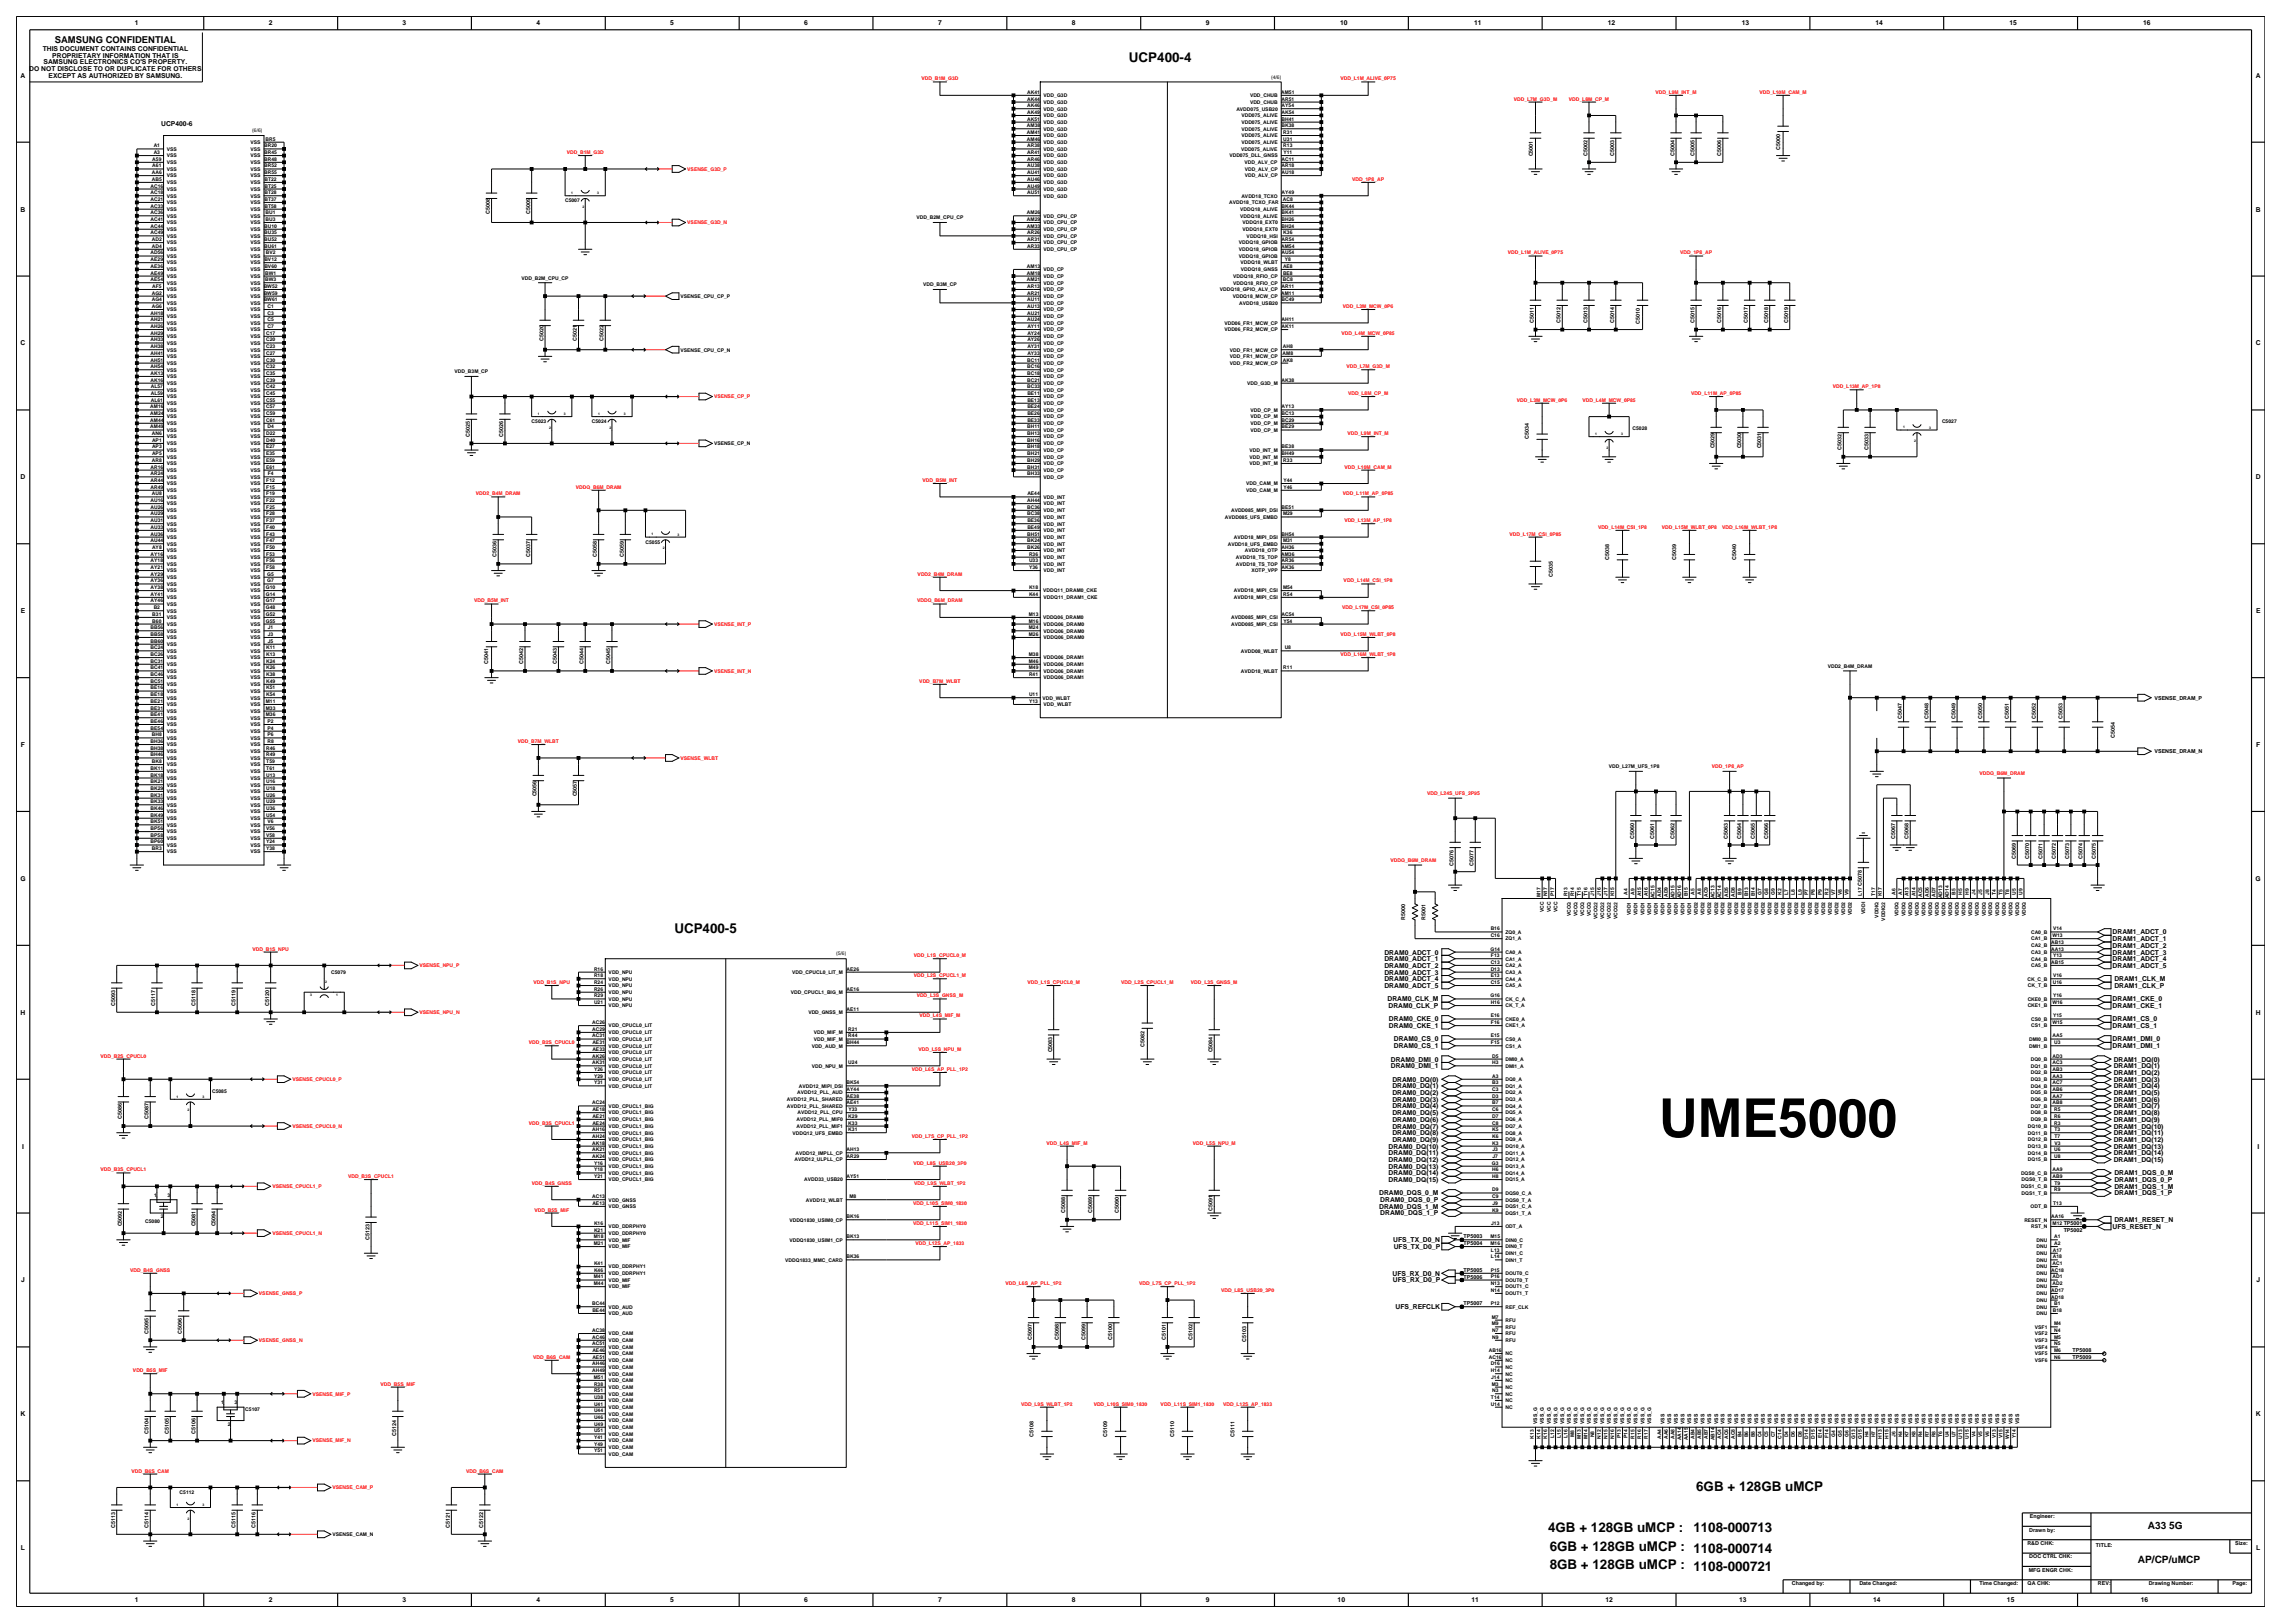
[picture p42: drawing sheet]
<svg xmlns="http://www.w3.org/2000/svg" width="420mm" height="297mm" viewBox="0 0 420 297" stroke-linecap="round" stroke-linejoin="round" font-family="sans-serif">
<defs><g id="words">
<text font-size="9.8" x="303.6" y="208">UME5000</text>
<g font-size="2.5">
<text x="206.6" y="11.3">UCP400-4</text>
<text x="123.4" y="170.8">UCP400-5</text>
<text x="310.4" y="272.8">6GB + 128GB uMCP</text>
<text x="283.3" y="280.4">4GB + 128GB uMCP :</text>
<text x="309.9" y="280.4">1108-000713</text>
<text x="283.6" y="283.8">6GB + 128GB uMCP : 1108-000714</text>
<text x="283.6" y="287.2">8GB + 128GB uMCP : 1108-000721</text>
</g>
<g font-size="1.9">
<text x="393.1" y="279.8">A33 5G</text>
<text x="391.2" y="286">AP/CP/uMCP</text>
</g>
<text font-size="1.7" x="10" y="7.8">SAMSUNG CONFIDENTIAL</text>
<g font-size="1.2">
<text x="24.7" y="4.7">1</text>
<text x="49.2" y="4.7">2</text>
<text x="73.7" y="4.7">3</text>
<text x="98.2" y="4.7">4</text>
<text x="122.7" y="4.7">5</text>
<text x="147.2" y="4.7">6</text>
<text x="171.7" y="4.7">7</text>
<text x="196.2" y="4.7">8</text>
<text x="220.7" y="4.7">9</text>
<text x="245.3" y="4.7">10</text>
<text x="269.8" y="4.7">11</text>
<text x="294.3" y="4.7">12</text>
<text x="318.7" y="4.7">13</text>
<text x="343.2" y="4.7">14</text>
<text x="367.7" y="4.7">15</text>
<text x="392.2" y="4.7">16</text>
<text x="7.8" y="9.3">THIS DOCUMENT CONTAINS CONFIDENTIAL</text>
<text x="8" y="11.8">SAMSUNG ELECTRONICS CO'S PROPERTY.</text>
<text x="9.6" y="10.6">PROPRIETARY INFORMATION THAT IS</text>
<text x="3.8" y="14.2">A</text>
<text x="5.4" y="13">DO NOT DISCLOSE TO OR DUPLICATE FOR OTHERS</text>
<text x="8.9" y="14.2">EXCEPT AS AUTHORIZED BY SAMSUNG.</text>
<text x="412.8" y="14.2">A</text>
<text x="29.5" y="23.1">UCP400-6</text>
<text x="3.8" y="38.7">B</text>
<text x="412.8" y="38.7">B</text>
<text x="3.8" y="63.2">C</text>
<text x="412.8" y="63.2">C</text>
<text x="3.8" y="87.7">D</text>
<text x="412.8" y="87.7">D</text>
<text x="3.8" y="112.2">E</text>
<text x="412.9" y="112.2">E</text>
<text x="3.8" y="136.7">F</text>
<text x="412.9" y="136.7">F</text>
<text x="3.7" y="161.2">G</text>
<text x="412.8" y="161.2">G</text>
<text x="386.6" y="171">DRAM1_ADCT_0</text>
<text x="386.6" y="172.2">DRAM1_ADCT_1</text>
<text x="386.6" y="173.4">DRAM1_ADCT_2</text>
<text x="253.4" y="175.9">DRAM0_ADCT_1</text>
<text x="253.4" y="174.7">DRAM0_ADCT_0</text>
<text x="253.4" y="178.3">DRAM0_ADCT_3</text>
<text x="253.4" y="179.5">DRAM0_ADCT_4</text>
<text x="253.4" y="177.1">DRAM0_ADCT_2</text>
<text x="386.6" y="175.9">DRAM1_ADCT_4</text>
<text x="386.6" y="174.7">DRAM1_ADCT_3</text>
<text x="386.6" y="177.1">DRAM1_ADCT_5</text>
<text x="386.9" y="179.5">DRAM1_CLK_M</text>
<text x="3.8" y="185.7">H</text>
<text x="253.4" y="180.8">DRAM0_ADCT_5</text>
<text x="253.9" y="183.2">DRAM0_CLK_M</text>
<text x="254.1" y="184.5">DRAM0_CLK_P</text>
<text x="386.6" y="184.5">DRAM1_CKE_1</text>
<text x="386.6" y="183.2">DRAM1_CKE_0</text>
<text x="386.9" y="180.8">DRAM1_CLK_P</text>
<text x="412.8" y="185.7">H</text>
<text x="254.2" y="186.9">DRAM0_CKE_0</text>
<text x="254.2" y="188.1">DRAM0_CKE_1</text>
<text x="255.1" y="190.6">DRAM0_CS_0</text>
<text x="255.1" y="191.8">DRAM0_CS_1</text>
<text x="386.6" y="188.1">DRAM1_CS_1</text>
<text x="386.6" y="186.9">DRAM1_CS_0</text>
<text x="386.6" y="191.8">DRAM1_DMI_1</text>
<text x="386.6" y="190.6">DRAM1_DMI_0</text>
<text x="254.5" y="195.5">DRAM0_DMI_1</text>
<text x="254.5" y="194.2">DRAM0_DMI_0</text>
<text x="254.8" y="197.9">DRAM0_DQ(0)</text>
<text x="386.8" y="195.5">DRAM1_DQ(1)</text>
<text x="386.8" y="194.2">DRAM1_DQ(0)</text>
<text x="386.8" y="197.9">DRAM1_DQ(3)</text>
<text x="386.8" y="196.7">DRAM1_DQ(2)</text>
<text x="254.8" y="200.4">DRAM0_DQ(2)</text>
<text x="254.8" y="201.6">DRAM0_DQ(3)</text>
<text x="254.8" y="199.1">DRAM0_DQ(1)</text>
<text x="254.8" y="202.8">DRAM0_DQ(4)</text>
<text x="386.8" y="200.4">DRAM1_DQ(5)</text>
<text x="386.8" y="202.8">DRAM1_DQ(7)</text>
<text x="386.8" y="199.1">DRAM1_DQ(4)</text>
<text x="386.8" y="201.6">DRAM1_DQ(6)</text>
<text x="254.8" y="207.7">DRAM0_DQ(8)</text>
<text x="254.8" y="209">DRAM0_DQ(9)</text>
<text x="254.8" y="204">DRAM0_DQ(5)</text>
<text x="254.8" y="206.5">DRAM0_DQ(7)</text>
<text x="254.8" y="205.3">DRAM0_DQ(6)</text>
<text x="386.8" y="209">DRAM1_DQ(12)</text>
<text x="386.8" y="206.5">DRAM1_DQ(10)</text>
<text x="386.8" y="204">DRAM1_DQ(8)</text>
<text x="386.8" y="205.3">DRAM1_DQ(9)</text>
<text x="386.8" y="207.7">DRAM1_DQ(11)</text>
<text x="4" y="210.2">I</text>
<text x="254.1" y="215.1">DRAM0_DQ(14)</text>
<text x="254.1" y="211.4">DRAM0_DQ(11)</text>
<text x="254.1" y="212.6">DRAM0_DQ(12)</text>
<text x="254.1" y="210.2">DRAM0_DQ(10)</text>
<text x="254.1" y="213.8">DRAM0_DQ(13)</text>
<text x="386.8" y="211.4">DRAM1_DQ(14)</text>
<text x="386.8" y="212.6">DRAM1_DQ(15)</text>
<text x="386.8" y="210.2">DRAM1_DQ(13)</text>
<text x="386.9" y="215.1">DRAM1_DQS_0_M</text>
<text x="413.1" y="210.2">I</text>
<text x="252.4" y="221.2">DRAM0_DQS_1_M</text>
<text x="252.4" y="218.7">DRAM0_DQS_0_M</text>
<text x="252.6" y="220">DRAM0_DQS_0_P</text>
<text x="254.1" y="216.3">DRAM0_DQ(15)</text>
<text x="386.9" y="217.5">DRAM1_DQS_1_M</text>
<text x="386.9" y="218.7">DRAM1_DQS_1_P</text>
<text x="386.9" y="216.3">DRAM1_DQS_0_P</text>
<text x="252.6" y="222.4">DRAM0_DQS_1_P</text>
<text x="255" y="227.3">UFS_TX_D0_N</text>
<text x="386.6" y="224.9">UFS_RESET_N</text>
<text x="386.9" y="223.6">DRAM1_RESET_N</text>
<text x="254.8" y="233.4">UFS_RX_D0_N</text>
<text x="255.1" y="228.5">UFS_TX_D0_P</text>
<text x="3.9" y="234.7">J</text>
<text x="254.9" y="234.7">UFS_RX_D0_P</text>
<text x="255.4" y="239.6">UFS_REFCLK</text>
<text x="412.9" y="234.7">J</text>
<text x="3.8" y="259.2">K</text>
<text x="412.8" y="259.2">K</text>
<text x="3.8" y="283.7">L</text>
<text x="412.9" y="283.7">L</text>
<text x="24.7" y="293.2">1</text>
<text x="49.2" y="293.2">2</text>
<text x="73.7" y="293.2">3</text>
<text x="98.2" y="293.2">4</text>
<text x="122.7" y="293.2">5</text>
<text x="147.2" y="293.2">6</text>
<text x="171.7" y="293.2">7</text>
<text x="196.2" y="293.2">8</text>
<text x="220.7" y="293.2">9</text>
<text x="244.8" y="293.2">10</text>
<text x="269.3" y="293.2">11</text>
<text x="293.8" y="293.2">12</text>
<text x="318.3" y="293.2">13</text>
<text x="342.8" y="293.2">14</text>
<text x="367.3" y="293.2">15</text>
<text x="391.8" y="293.2">16</text>
</g>
<g font-size="1">
<text x="280.5" y="28.6" transform="rotate(-90 280.5 28.6)">C5001</text>
<text x="290.5" y="28.5" transform="rotate(-90 290.5 28.5)">C5002</text>
<text x="295.4" y="28.5" transform="rotate(-90 295.4 28.5)">C5003</text>
<text x="306.4" y="28.5" transform="rotate(-90 306.4 28.5)">C5004</text>
<text x="310.1" y="28.5" transform="rotate(-90 310.1 28.5)">C5005</text>
<text x="315" y="28.5" transform="rotate(-90 315 28.5)">C5006</text>
<text x="325.8" y="27.4" transform="rotate(-90 325.8 27.4)">C5000</text>
<text x="89.6" y="39.2" transform="rotate(-90 89.6 39.2)">C5008</text>
<text x="97" y="39.2" transform="rotate(-90 97 39.2)">C5009</text>
<text x="280.7" y="59.1" transform="rotate(-90 280.7 59.1)">C5011</text>
<text x="285.6" y="59.1" transform="rotate(-90 285.6 59.1)">C5012</text>
<text x="290.5" y="59.1" transform="rotate(-90 290.5 59.1)">C5013</text>
<text x="295.4" y="59.1" transform="rotate(-90 295.4 59.1)">C5014</text>
<text x="300.1" y="59.2" transform="rotate(-90 300.1 59.2)">C5010</text>
<text x="310.1" y="59.1" transform="rotate(-90 310.1 59.1)">C5015</text>
<text x="315" y="59.1" transform="rotate(-90 315 59.1)">C5016</text>
<text x="319.9" y="59.1" transform="rotate(-90 319.9 59.1)">C5017</text>
<text x="323.6" y="59.1" transform="rotate(-90 323.6 59.1)">C5018</text>
<text x="327.2" y="59.1" transform="rotate(-90 327.2 59.1)">C5019</text>
<text x="99.4" y="62.5" transform="rotate(-90 99.4 62.5)">C5020</text>
<text x="105.6" y="62.5" transform="rotate(-90 105.6 62.5)">C5021</text>
<text x="110.5" y="62.5" transform="rotate(-90 110.5 62.5)">C5022</text>
<text x="86" y="79.9" transform="rotate(-90 86 79.9)">C5025</text>
<text x="92.1" y="79.9" transform="rotate(-90 92.1 79.9)">C5026</text>
<text x="279.8" y="80.4" transform="rotate(-90 279.8 80.4)">C5034</text>
<text x="313.8" y="82.1" transform="rotate(-90 313.8 82.1)">C5029</text>
<text x="318.7" y="82.1" transform="rotate(-90 318.7 82.1)">C5030</text>
<text x="322.3" y="82.1" transform="rotate(-90 322.3 82.1)">C5031</text>
<text x="337" y="82.4" transform="rotate(-90 337 82.4)">C5032</text>
<text x="341.9" y="82.4" transform="rotate(-90 341.9 82.4)">C5033</text>
<text x="90.9" y="102" transform="rotate(-90 90.9 102)">C5036</text>
<text x="97" y="102" transform="rotate(-90 97 102)">C5037</text>
<text x="109.2" y="102" transform="rotate(-90 109.2 102)">C5058</text>
<text x="114.1" y="102" transform="rotate(-90 114.1 102)">C5059</text>
<text x="284.2" y="105.6" transform="rotate(-90 284.2 105.6)">C5035</text>
<text x="294.5" y="102.4" transform="rotate(-90 294.5 102.4)">C5038</text>
<text x="306.7" y="102.4" transform="rotate(-90 306.7 102.4)">C5039</text>
<text x="317.7" y="102.4" transform="rotate(-90 317.7 102.4)">C5040</text>
<text x="89.3" y="121.5" transform="rotate(-90 89.3 121.5)">C5041</text>
<text x="95.8" y="121.5" transform="rotate(-90 95.8 121.5)">C5042</text>
<text x="101.9" y="121.5" transform="rotate(-90 101.9 121.5)">C5043</text>
<text x="106.8" y="121.5" transform="rotate(-90 106.8 121.5)">C5044</text>
<text x="111.7" y="121.5" transform="rotate(-90 111.7 121.5)">C5045</text>
<text x="348.1" y="131.5" transform="rotate(-90 348.1 131.5)">C5047</text>
<text x="353" y="131.5" transform="rotate(-90 353 131.5)">C5048</text>
<text x="357.9" y="131.5" transform="rotate(-90 357.9 131.5)">C5049</text>
<text x="362.8" y="131.5" transform="rotate(-90 362.8 131.5)">C5050</text>
<text x="367.6" y="131.5" transform="rotate(-90 367.6 131.5)">C5051</text>
<text x="372.6" y="131.5" transform="rotate(-90 372.6 131.5)">C5052</text>
<text x="377.5" y="131.5" transform="rotate(-90 377.5 131.5)">C5053</text>
<text x="394.3" y="128">VSENSE_DRAM_P</text>
<text x="387" y="135" transform="rotate(-90 387 135)">C5054</text>
<text x="394.3" y="137.8">VSENSE_DRAM_N</text>
<text x="98.2" y="145.7" transform="rotate(-90 98.2 145.7)">C5056</text>
<text x="105.6" y="145.7" transform="rotate(-90 105.6 145.7)">C5057</text>
<text x="299.1" y="153.5" transform="rotate(-90 299.1 153.5)">C5060</text>
<text x="302.7" y="153.5" transform="rotate(-90 302.7 153.5)">C5061</text>
<text x="306.4" y="153.5" transform="rotate(-90 306.4 153.5)">C5062</text>
<text x="316.2" y="153.5" transform="rotate(-90 316.2 153.5)">C5063</text>
<text x="318.7" y="153.5" transform="rotate(-90 318.7 153.5)">C5064</text>
<text x="321.1" y="153.5" transform="rotate(-90 321.1 153.5)">C5065</text>
<text x="323.6" y="153.5" transform="rotate(-90 323.6 153.5)">C5066</text>
<text x="346.8" y="153.5" transform="rotate(-90 346.8 153.5)">C5067</text>
<text x="349.3" y="153.5" transform="rotate(-90 349.3 153.5)">C5068</text>
<text x="266" y="158.4" transform="rotate(-90 266 158.4)">C5076</text>
<text x="269.7" y="158.4" transform="rotate(-90 269.7 158.4)">C5077</text>
<text x="368.9" y="157.2" transform="rotate(-90 368.9 157.2)">C5069</text>
<text x="371.3" y="157.2" transform="rotate(-90 371.3 157.2)">C5070</text>
<text x="373.8" y="157.2" transform="rotate(-90 373.8 157.2)">C5071</text>
<text x="376.2" y="157.2" transform="rotate(-90 376.2 157.2)">C5072</text>
<text x="378.7" y="157.2" transform="rotate(-90 378.7 157.2)">C5073</text>
<text x="381.1" y="157.2" transform="rotate(-90 381.1 157.2)">C5074</text>
<text x="383.6" y="157.2" transform="rotate(-90 383.6 157.2)">C5075</text>
<text x="257.2" y="168.3" transform="rotate(-90 257.2 168.3)">R5000</text>
<text x="260.8" y="168.3" transform="rotate(-90 260.8 168.3)">R5001</text>
<text x="21.1" y="184" transform="rotate(-90 21.1 184)">C5093</text>
<text x="28.4" y="184" transform="rotate(-90 28.4 184)">C5117</text>
<text x="35.8" y="184" transform="rotate(-90 35.8 184)">C5118</text>
<text x="43.1" y="184" transform="rotate(-90 43.1 184)">C5119</text>
<text x="49.2" y="184" transform="rotate(-90 49.2 184)">C5120</text>
<text x="209.5" y="191.5" transform="rotate(-90 209.5 191.5)">C5082</text>
<text x="192.5" y="192.6" transform="rotate(-90 192.5 192.6)">C5083</text>
<text x="221.9" y="192.6" transform="rotate(-90 221.9 192.6)">C5084</text>
<text x="22.3" y="204.8" transform="rotate(-90 22.3 204.8)">C5086</text>
<text x="27.2" y="204.8" transform="rotate(-90 27.2 204.8)">C5087</text>
<text x="195" y="222" transform="rotate(-90 195 222)">C5088</text>
<text x="199.9" y="222" transform="rotate(-90 199.9 222)">C5089</text>
<text x="204.8" y="222" transform="rotate(-90 204.8 222)">C5090</text>
<text x="221.9" y="221.7" transform="rotate(-90 221.9 221.7)">C5091</text>
<text x="22.3" y="224.4" transform="rotate(-90 22.3 224.4)">C5092</text>
<text x="35.8" y="224.4" transform="rotate(-90 35.8 224.4)">C5081</text>
<text x="39.4" y="224.4" transform="rotate(-90 39.4 224.4)">C5094</text>
<text x="67.6" y="226.9" transform="rotate(-90 67.6 226.9)">C5123</text>
<text x="267.8" y="227.8">TP5004</text>
<text x="267.8" y="226.6">TP5003</text>
<text x="377.7" y="225.4">TP5002</text>
<text x="267.8" y="232.7">TP5005</text>
<text x="267.8" y="234">TP5006</text>
<text x="267.8" y="238.9">TP5007</text>
<text x="27.2" y="244" transform="rotate(-90 27.2 244)">C5095</text>
<text x="33.3" y="244" transform="rotate(-90 33.3 244)">C5096</text>
<text x="188.8" y="245.3" transform="rotate(-90 188.8 245.3)">C5097</text>
<text x="193.7" y="245.3" transform="rotate(-90 193.7 245.3)">C5098</text>
<text x="198.6" y="245.3" transform="rotate(-90 198.6 245.3)">C5099</text>
<text x="203.5" y="245.3" transform="rotate(-90 203.5 245.3)">C5100</text>
<text x="213.3" y="245.3" transform="rotate(-90 213.3 245.3)">C5101</text>
<text x="218.2" y="245.3" transform="rotate(-90 218.2 245.3)">C5102</text>
<text x="228" y="245.6" transform="rotate(-90 228 245.6)">C5103</text>
<text x="379.3" y="248.7">TP5009</text>
<text x="379.3" y="247.4">TP5008</text>
<text x="27.2" y="262.4" transform="rotate(-90 27.2 262.4)">C5104</text>
<text x="30.9" y="262.4" transform="rotate(-90 30.9 262.4)">C5105</text>
<text x="35.8" y="262.4" transform="rotate(-90 35.8 262.4)">C5106</text>
<text x="72.5" y="262.7" transform="rotate(-90 72.5 262.7)">C5124</text>
<text x="189.2" y="262.9" transform="rotate(-90 189.2 262.9)">C5108</text>
<text x="202.6" y="262.9" transform="rotate(-90 202.6 262.9)">C5109</text>
<text x="214.9" y="262.9" transform="rotate(-90 214.9 262.9)">C5110</text>
<text x="225.9" y="262.9" transform="rotate(-90 225.9 262.9)">C5111</text>
<text x="21.1" y="279.5" transform="rotate(-90 21.1 279.5)">C5113</text>
<text x="27.2" y="279.5" transform="rotate(-90 27.2 279.5)">C5114</text>
<text x="43.1" y="279.5" transform="rotate(-90 43.1 279.5)">C5115</text>
<text x="46.8" y="279.5" transform="rotate(-90 46.8 279.5)">C5116</text>
<text x="82.3" y="279.5" transform="rotate(-90 82.3 279.5)">C5121</text>
<text x="88.4" y="279.5" transform="rotate(-90 88.4 279.5)">C5122</text>
<text x="371.4" y="280.2">Drawn by:</text>
<text x="371.5" y="277.8">Engineer:</text>
<text x="371" y="282.7">R&amp;D CHK:</text>
<text x="371.3" y="287.6">MFG ENGR CHK:</text>
<text x="371.4" y="285.2">DOC CTRL CHK:</text>
<text x="383.6" y="283">TITLE:</text>
<text x="409.1" y="282.7">Size:</text>
<text x="327.9" y="290.1">Changed by:</text>
<text x="340.3" y="290.1">Date Changed:</text>
<text x="362.2" y="290.1">Time Changed:</text>
<text x="371.1" y="290.1">QA CHK:</text>
<text x="383.9" y="290.1">REV:</text>
<text x="393.2" y="290.1">Drawing Number:</text>
<text x="408.6" y="290.1">Page:</text>
</g>
<g font-size=".9" fill="#f00">
<text x="168.6" y="14.7">VDD_B1M_G3D</text>
<text x="245.3" y="14.7">VDD_L1M_ALIVE_0P75</text>
<text x="303" y="17.2">VDD_L9M_INT_M</text>
<text x="322" y="17.2">VDD_L10M_CAM_M</text>
<text x="277" y="18.4">VDD_L7M_G3D_M</text>
<text x="287.1" y="18.4">VDD_L8M_CP_M</text>
<text x="103.7" y="28.2">VDD_B1M_G3D</text>
<text x="125.8" y="31.3">VSENSE_G3D_P</text>
<text x="247.5" y="33.1">VDD_1P8_AP</text>
<text x="125.8" y="41">VSENSE_G3D_N</text>
<text x="275.9" y="46.6">VDD_L1M_ALIVE_0P75</text>
<text x="307.5" y="46.6">VDD_1P8_AP</text>
<text x="245.8" y="56.4">VDD_L3M_MCW_0P6</text>
<text x="245.5" y="61.3">VDD_L4M_MCW_0P85</text>
<text x="246.4" y="67.4">VDD_L7M_G3D_M</text>
<text x="335.4" y="71.1">VDD_L13M_AP_1P8</text>
<text x="130.7" y="72.9">VSENSE_CP_P</text>
<text x="246.7" y="72.3">VDD_L8M_CP_M</text>
<text x="277.6" y="73.5">VDD_L3M_MCW_0P6</text>
<text x="289.6" y="73.5">VDD_L4M_MCW_0P85</text>
<text x="309.5" y="72.3">VDD_L11M_AP_0P85</text>
<text x="246.6" y="79.6">VDD_L9M_INT_M</text>
<text x="105.4" y="89.4">VDDQ_B6M_DRAM</text>
<text x="168.8" y="88.2">VDD_B5M_INT</text>
<text x="246.1" y="85.8">VDD_L10M_CAM_M</text>
<text x="87.1" y="90.6">VDD2_B4M_DRAM</text>
<text x="245.8" y="90.6">VDD_L11M_AP_0P85</text>
<text x="246" y="95.5">VDD_L13M_AP_1P8</text>
<text x="276.3" y="98">VDD_L17M_CSI_0P85</text>
<text x="292.4" y="96.8">VDD_L14M_CSI_1P8</text>
<text x="304.1" y="96.8">VDD_L15M_WLBT_0P8</text>
<text x="315.2" y="96.8">VDD_L16M_WLBT_1P8</text>
<text x="167.9" y="105.4">VDD2_B4M_DRAM</text>
<text x="245.9" y="106.6">VDD_L14M_CSI_1P8</text>
<text x="86.8" y="110.2">VDD_B5M_INT</text>
<text x="167.8" y="110.2">VDDQ_B6M_DRAM</text>
<text x="245.6" y="111.5">VDD_L17M_CSI_0P85</text>
<text x="130.7" y="114.5">VSENSE_INT_P</text>
<text x="245.3" y="116.4">VDD_L15M_WLBT_0P8</text>
<text x="130.7" y="123.1">VSENSE_INT_N</text>
<text x="168.2" y="124.9">VDD_B7M_WLBT</text>
<text x="245.3" y="120">VDD_L16M_WLBT_1P8</text>
<text x="94.8" y="136">VDD_B7M_WLBT</text>
<text x="124.5" y="139">VSENSE_WLBT</text>
<text x="313.3" y="140.6">VDD_1P8_AP</text>
<text x="362.3" y="141.8">VDDQ_B6M_DRAM</text>
<text x="261.2" y="145.5">VDD_L24S_UFS_2P95</text>
<text x="254.5" y="157.7">VDDQ_B6M_DRAM</text>
<text x="46.2" y="173.9">VDD_B1S_NPU</text>
<text x="76.8" y="177">VSENSE_NPU_P</text>
<text x="167.2" y="178.8">VDD_L2S_CPUCL1_M</text>
<text x="167.2" y="175.1">VDD_L1S_CPUCL0_M</text>
<text x="76.8" y="185.6">VSENSE_NPU_N</text>
<text x="97.6" y="180.1">VDD_B1S_NPU</text>
<text x="167.8" y="182.5">VDD_L3S_GNSS_M</text>
<text x="188" y="180.1">VDD_L1S_CPUCL0_M</text>
<text x="205.2" y="180.1">VDD_L2S_CPUCL1_M</text>
<text x="218" y="180.1">VDD_L3S_GNSS_M</text>
<text x="96.8" y="191.1">VDD_B2S_CPUCL0</text>
<text x="168.3" y="186.2">VDD_L4S_MIF_M</text>
<text x="18.4" y="193.5">VDD_B2S_CPUCL0</text>
<text x="53.5" y="197.8">VSENSE_CPUCL0_P</text>
<text x="166.9" y="196">VDD_L6S_AP_PLL_1P2</text>
<text x="168.1" y="192.3">VDD_L5S_NPU_M</text>
<text x="53.5" y="206.4">VSENSE_CPUCL0_N</text>
<text x="96.8" y="205.8">VDD_B3S_CPUCL1</text>
<text x="166.9" y="208.2">VDD_L7S_CP_PLL_1P2</text>
<text x="191.5" y="209.4">VDD_L4S_MIF_M</text>
<text x="218.3" y="209.4">VDD_L5S_NPU_M</text>
<text x="18.4" y="214.3">VDD_B3S_CPUCL1</text>
<text x="63.7" y="215.6">VDD_B3S_CPUCL1</text>
<text x="167.1" y="213.1">VDD_L8S_USB20_3P0</text>
<text x="49.8" y="217.4">VSENSE_CPUCL1_P</text>
<text x="97.3" y="216.8">VDD_B4S_GNSS</text>
<text x="97.8" y="221.7">VDD_B5S_MIF</text>
<text x="167.1" y="220.5">VDD_L10S_SIM0_1830</text>
<text x="167.3" y="216.8">VDD_L9S_WLBT_1P2</text>
<text x="49.8" y="226">VSENSE_CPUCL1_N</text>
<text x="167.1" y="224.1">VDD_L11S_SIM1_1830</text>
<text x="167.5" y="227.8">VDD_L12S_AP_1833</text>
<text x="23.8" y="232.7">VDD_B4S_GNSS</text>
<text x="47.4" y="237">VSENSE_GNSS_P</text>
<text x="184" y="235.2">VDD_L6S_AP_PLL_1P2</text>
<text x="208.5" y="235.2">VDD_L7S_CP_PLL_1P2</text>
<text x="223.5" y="236.4">VDD_L8S_USB20_3P0</text>
<text x="47.4" y="245.6">VSENSE_GNSS_N</text>
<text x="24.3" y="251.1">VDD_B5S_MIF</text>
<text x="97.6" y="248.6">VDD_B6S_CAM</text>
<text x="57.2" y="255.4">VSENSE_MIF_P</text>
<text x="69.7" y="253.5">VDD_B5S_MIF</text>
<text x="186.9" y="257.2">VDD_L9S_WLBT_1P2</text>
<text x="200.2" y="257.2">VDD_L10S_SIM0_1830</text>
<text x="212.4" y="257.2">VDD_L11S_SIM1_1830</text>
<text x="223.8" y="257.2">VDD_L12S_AP_1833</text>
<text x="57.2" y="263.9">VSENSE_MIF_N</text>
<text x="24.1" y="269.5">VDD_B6S_CAM</text>
<text x="85.3" y="269.5">VDD_B6S_CAM</text>
<text x="60.9" y="272.5">VSENSE_CAM_P</text>
</g>
<g font-size=".9">
<text x="188" y="17.2">AK41</text>
<text x="191" y="17.8">VDD_G3D</text>
<text x="228.8" y="17.8">VDD_CHUB</text>
<text x="232.6" y="14.4">(4/6)</text>
<text x="234.5" y="17.2">AM51</text>
<text x="187.9" y="23.3">AM38</text>
<text x="188" y="18.4">AK44</text>
<text x="188" y="19.6">AK46</text>
<text x="188" y="20.8">AK49</text>
<text x="188" y="22.1">AK51</text>
<text x="191" y="23.9">VDD_G3D</text>
<text x="191" y="19">VDD_G3D</text>
<text x="191" y="20.2">VDD_G3D</text>
<text x="191" y="21.5">VDD_G3D</text>
<text x="191" y="22.7">VDD_G3D</text>
<text x="226.3" y="20.2">AVDD075_USB20</text>
<text x="227.2" y="22.7">VDD075_ALIVE</text>
<text x="227.2" y="23.9">VDD075_ALIVE</text>
<text x="227.2" y="21.5">VDD075_ALIVE</text>
<text x="228.8" y="19">VDD_CHUB</text>
<text x="234.5" y="23.3">BK38</text>
<text x="234.5" y="22.1">BH41</text>
<text x="234.5" y="18.4">AR51</text>
<text x="234.5" y="20.8">AK54</text>
<text x="234.5" y="19.6">AY54</text>
<text x="27.9" y="29.4">A59</text>
<text x="28.1" y="27">A1</text>
<text x="28.1" y="28.2">A3</text>
<text x="30.6" y="27.6">VSS</text>
<text x="30.6" y="28.8">VSS</text>
<text x="45.9" y="28.8">VSS</text>
<text x="45.9" y="26.3">VSS</text>
<text x="45.9" y="27.6">VSS</text>
<text x="46.2" y="24.2">(6/6)</text>
<text x="48.4" y="28.2">BR45</text>
<text x="48.4" y="29.4">BR48</text>
<text x="48.4" y="27">BR20</text>
<text x="48.6" y="25.7">BR5</text>
<text x="187.9" y="24.5">AM41</text>
<text x="187.9" y="25.7">AM46</text>
<text x="188" y="28.2">AR41</text>
<text x="188" y="29.4">AR46</text>
<text x="188" y="27">AR38</text>
<text x="191" y="27.6">VDD_G3D</text>
<text x="191" y="28.8">VDD_G3D</text>
<text x="191" y="25.1">VDD_G3D</text>
<text x="191" y="26.3">VDD_G3D</text>
<text x="225" y="28.8">VDD075_DLL_GNSS</text>
<text x="227.1" y="27.6">VDD075_ALIVE</text>
<text x="227.2" y="25.1">VDD075_ALIVE</text>
<text x="227.2" y="26.3">VDD075_ALIVE</text>
<text x="234.5" y="29.4">AC11</text>
<text x="234.8" y="25.7">U31</text>
<text x="234.8" y="27">R13</text>
<text x="234.8" y="24.5">R31</text>
<text x="234.9" y="28.2">Y11</text>
<text x="27.5" y="34.3">AC16</text>
<text x="27.5" y="35.5">AC18</text>
<text x="27.8" y="31.9">AA6</text>
<text x="27.8" y="33.1">AB5</text>
<text x="27.9" y="30.6">A61</text>
<text x="30.6" y="31.3">VSS</text>
<text x="30.6" y="32.5">VSS</text>
<text x="30.6" y="33.7">VSS</text>
<text x="30.6" y="34.9">VSS</text>
<text x="30.6" y="30">VSS</text>
<text x="45.9" y="30">VSS</text>
<text x="45.9" y="31.3">VSS</text>
<text x="45.9" y="32.5">VSS</text>
<text x="45.9" y="33.7">VSS</text>
<text x="45.9" y="34.9">VSS</text>
<text x="48.4" y="30.6">BR52</text>
<text x="48.4" y="31.9">BR55</text>
<text x="48.4" y="33.1">BT22</text>
<text x="48.4" y="34.3">BT25</text>
<text x="48.4" y="35.5">BT28</text>
<text x="188" y="30.6">AU38</text>
<text x="188" y="31.9">AU41</text>
<text x="188" y="33.1">AU46</text>
<text x="188" y="34.3">AU49</text>
<text x="188" y="35.5">AU51</text>
<text x="191" y="31.3">VDD_G3D</text>
<text x="191" y="32.5">VDD_G3D</text>
<text x="191" y="33.7">VDD_G3D</text>
<text x="191" y="34.9">VDD_G3D</text>
<text x="191" y="30">VDD_G3D</text>
<text x="227.7" y="30">VDD_ALV_CP</text>
<text x="227.8" y="32.5">VDD_ALV_CP</text>
<text x="227.8" y="31.3">VDD_ALV_CP</text>
<text x="234.5" y="31.9">AU18</text>
<text x="234.5" y="30.6">AR18</text>
<text x="234.5" y="35.5">AY49</text>
<text x="27.5" y="40.4">AC41</text>
<text x="27.5" y="41.7">AC44</text>
<text x="27.5" y="36.8">AC21</text>
<text x="27.5" y="38">AC33</text>
<text x="27.5" y="39.2">AC36</text>
<text x="30.6" y="41">VSS</text>
<text x="30.6" y="36.2">VSS</text>
<text x="30.6" y="37.4">VSS</text>
<text x="30.6" y="38.6">VSS</text>
<text x="30.6" y="39.8">VSS</text>
<text x="45.9" y="37.4">VSS</text>
<text x="45.9" y="38.6">VSS</text>
<text x="45.9" y="39.8">VSS</text>
<text x="45.9" y="41">VSS</text>
<text x="45.9" y="36.2">VSS</text>
<text x="48.4" y="41.7">BU10</text>
<text x="48.4" y="36.8">BT37</text>
<text x="48.4" y="38">BT58</text>
<text x="48.6" y="39.2">BU1</text>
<text x="48.6" y="40.4">BU3</text>
<text x="103.4" y="37">C5007</text>
<text x="167.7" y="40.1">VDD_B2M_CPU_CP</text>
<text x="187.9" y="39.2">AM26</text>
<text x="187.9" y="40.4">AM29</text>
<text x="187.9" y="41.7">AM33</text>
<text x="191" y="36.2">VDD_G3D</text>
<text x="191" y="39.8">VDD_CPU_CP</text>
<text x="191" y="41">VDD_CPU_CP</text>
<text x="225" y="37.4">AVDD18_TCXO_FAR</text>
<text x="227" y="38.6">VDDQ18_ALIVE</text>
<text x="227" y="39.8">VDDQ18_ALIVE</text>
<text x="227.2" y="36.2">AVDD18_TCXO</text>
<text x="227.4" y="41">VDDQ18_EXT0</text>
<text x="234.5" y="39.2">BK41</text>
<text x="234.5" y="38">BK44</text>
<text x="234.5" y="41.7">BH24</text>
<text x="234.5" y="40.4">BH26</text>
<text x="234.8" y="36.8">AC8</text>
<text x="27.5" y="42.9">AC49</text>
<text x="27.5" y="46.6">AD56</text>
<text x="27.6" y="47.8">AE29</text>
<text x="27.8" y="44.1">AD2</text>
<text x="27.8" y="45.3">AD4</text>
<text x="30.6" y="42.3">VSS</text>
<text x="30.6" y="43.5">VSS</text>
<text x="30.6" y="44.7">VSS</text>
<text x="30.6" y="45.9">VSS</text>
<text x="30.6" y="47.2">VSS</text>
<text x="45.9" y="47.2">VSS</text>
<text x="45.9" y="42.3">VSS</text>
<text x="45.9" y="43.5">VSS</text>
<text x="45.9" y="44.7">VSS</text>
<text x="45.9" y="45.9">VSS</text>
<text x="48.4" y="42.9">BU35</text>
<text x="48.4" y="44.1">BU52</text>
<text x="48.4" y="45.3">BU61</text>
<text x="48.4" y="47.8">BV12</text>
<text x="48.6" y="46.6">BV2</text>
<text x="188" y="42.9">AR26</text>
<text x="188" y="44.1">AR31</text>
<text x="188" y="45.3">AR33</text>
<text x="191" y="43.5">VDD_CPU_CP</text>
<text x="191" y="44.7">VDD_CPU_CP</text>
<text x="191" y="45.9">VDD_CPU_CP</text>
<text x="191" y="42.3">VDD_CPU_CP</text>
<text x="226.7" y="47.2">VDDQ18_GPIOB</text>
<text x="226.7" y="44.7">VDDQ18_GPIOB</text>
<text x="226.7" y="45.9">VDDQ18_GPIOB</text>
<text x="227.4" y="42.3">VDDQ18_EXT0</text>
<text x="228.1" y="43.5">VDDQ18_HSI</text>
<text x="234.5" y="45.3">AM54</text>
<text x="234.5" y="46.6">AU54</text>
<text x="234.5" y="44.1">AR54</text>
<text x="234.8" y="42.9">K36</text>
<text x="235.1" y="47.8">Y8</text>
<text x="27.6" y="50.2">AE49</text>
<text x="27.6" y="51.5">AE54</text>
<text x="27.6" y="49">AE36</text>
<text x="27.8" y="53.9">AG2</text>
<text x="27.8" y="52.7">AF5</text>
<text x="30.6" y="50.8">VSS</text>
<text x="30.6" y="52.1">VSS</text>
<text x="30.6" y="53.3">VSS</text>
<text x="30.6" y="48.4">VSS</text>
<text x="30.6" y="49.6">VSS</text>
<text x="45.9" y="48.4">VSS</text>
<text x="45.9" y="49.6">VSS</text>
<text x="45.9" y="50.8">VSS</text>
<text x="45.9" y="52.1">VSS</text>
<text x="45.9" y="53.3">VSS</text>
<text x="48.3" y="52.7">BW52</text>
<text x="48.3" y="53.9">BW59</text>
<text x="48.4" y="49">BV60</text>
<text x="48.5" y="50.2">BW1</text>
<text x="48.5" y="51.5">BW3</text>
<text x="95.4" y="51.1">VDD_B2M_CPU_CP</text>
<text x="168.9" y="52.4">VDD_B3M_CP</text>
<text x="187.9" y="49">AM13</text>
<text x="187.9" y="50.2">AM18</text>
<text x="187.9" y="51.5">AM21</text>
<text x="188" y="52.7">AR13</text>
<text x="188" y="53.9">AR21</text>
<text x="191" y="53.3">VDD_CP</text>
<text x="191" y="49.6">VDD_CP</text>
<text x="191" y="50.8">VDD_CP</text>
<text x="191" y="52.1">VDD_CP</text>
<text x="223.3" y="53.3">VDDQ18_GPIO_ALV_CP</text>
<text x="225.7" y="50.8">VDDQ18_RFIO_CP</text>
<text x="225.7" y="52.1">VDDQ18_RFIO_CP</text>
<text x="227" y="48.4">VDDQ18_WLBT</text>
<text x="227.1" y="49.6">VDDQ18_GNSS</text>
<text x="234.5" y="53.9">AM11</text>
<text x="234.5" y="52.7">AR11</text>
<text x="234.8" y="51.5">BC8</text>
<text x="234.8" y="50.2">BE8</text>
<text x="234.8" y="49">AE8</text>
<text x="27.5" y="57.6">AH18</text>
<text x="27.5" y="58.8">AH21</text>
<text x="27.8" y="55.1">AG4</text>
<text x="27.8" y="56.4">AG6</text>
<text x="30.6" y="54.5">VSS</text>
<text x="30.6" y="55.8">VSS</text>
<text x="30.6" y="57">VSS</text>
<text x="30.6" y="58.2">VSS</text>
<text x="30.6" y="59.4">VSS</text>
<text x="45.9" y="59.4">VSS</text>
<text x="45.9" y="57">VSS</text>
<text x="45.9" y="58.2">VSS</text>
<text x="45.9" y="54.5">VSS</text>
<text x="45.9" y="55.8">VSS</text>
<text x="48.3" y="55.1">BW61</text>
<text x="48.9" y="58.8">C5</text>
<text x="48.9" y="56.4">C1</text>
<text x="48.9" y="57.6">C3</text>
<text x="124.5" y="54.5">VSENSE_CPU_CP_P</text>
<text x="188" y="58.8">AU24</text>
<text x="188" y="55.1">AU11</text>
<text x="188" y="56.4">AU13</text>
<text x="188" y="57.6">AU21</text>
<text x="191" y="58.2">VDD_CP</text>
<text x="191" y="59.4">VDD_CP</text>
<text x="191" y="55.8">VDD_CP</text>
<text x="191" y="57">VDD_CP</text>
<text x="191" y="54.5">VDD_CP</text>
<text x="224.1" y="59.4">VDD06_FR1_MCW_CP</text>
<text x="225.6" y="54.5">VDDQ18_MCW_CP</text>
<text x="226.8" y="55.8">AVDD18_USB20</text>
<text x="234.5" y="55.1">BC49</text>
<text x="234.5" y="58.8">AH11</text>
<text x="27.5" y="60">AH26</text>
<text x="27.5" y="61.3">AH29</text>
<text x="27.5" y="62.5">AH33</text>
<text x="27.5" y="63.7">AH38</text>
<text x="27.5" y="64.9">AH41</text>
<text x="30.6" y="60.6">VSS</text>
<text x="30.6" y="61.9">VSS</text>
<text x="30.6" y="63.1">VSS</text>
<text x="30.6" y="64.3">VSS</text>
<text x="30.6" y="65.5">VSS</text>
<text x="45.9" y="60.6">VSS</text>
<text x="45.9" y="61.9">VSS</text>
<text x="45.9" y="63.1">VSS</text>
<text x="45.9" y="64.3">VSS</text>
<text x="45.9" y="65.5">VSS</text>
<text x="48.7" y="61.3">C17</text>
<text x="48.7" y="62.5">C20</text>
<text x="48.7" y="63.7">C23</text>
<text x="48.7" y="64.9">C27</text>
<text x="48.9" y="60">C7</text>
<text x="124.5" y="64.3">VSENSE_CPU_CP_N</text>
<text x="188" y="61.3">AY24</text>
<text x="188" y="62.5">AY26</text>
<text x="188" y="63.7">AY31</text>
<text x="188" y="64.9">AY33</text>
<text x="188" y="60">AY11</text>
<text x="191" y="60.6">VDD_CP</text>
<text x="191" y="61.9">VDD_CP</text>
<text x="191" y="63.1">VDD_CP</text>
<text x="191" y="64.3">VDD_CP</text>
<text x="191" y="65.5">VDD_CP</text>
<text x="224.1" y="60.6">VDD06_FR2_MCW_CP</text>
<text x="225.1" y="65.5">VDD_FR1_MCW_CP</text>
<text x="225.1" y="64.3">VDD_FR1_MCW_CP</text>
<text x="234.5" y="60">AK11</text>
<text x="234.7" y="64.9">AM8</text>
<text x="234.8" y="63.7">AH8</text>
<text x="27.5" y="69.8">AK16</text>
<text x="27.5" y="66.2">AH51</text>
<text x="27.5" y="67.4">AH54</text>
<text x="27.5" y="68.6">AK13</text>
<text x="27.6" y="71.1">AL57</text>
<text x="30.6" y="70.4">VSS</text>
<text x="30.6" y="71.7">VSS</text>
<text x="30.6" y="66.8">VSS</text>
<text x="30.6" y="68">VSS</text>
<text x="30.6" y="69.2">VSS</text>
<text x="45.9" y="69.2">VSS</text>
<text x="45.9" y="70.4">VSS</text>
<text x="45.9" y="71.7">VSS</text>
<text x="45.9" y="66.8">VSS</text>
<text x="45.9" y="68">VSS</text>
<text x="48.7" y="68.6">C35</text>
<text x="48.7" y="69.8">C39</text>
<text x="48.7" y="71.1">C42</text>
<text x="48.7" y="66.2">C30</text>
<text x="48.7" y="67.4">C32</text>
<text x="83.2" y="68.3">VDD_B3M_CP</text>
<text x="188" y="67.4">BC16</text>
<text x="188" y="68.6">BC18</text>
<text x="188" y="69.8">BC21</text>
<text x="188" y="71.1">BC33</text>
<text x="188" y="66.2">BC11</text>
<text x="191" y="66.8">VDD_CP</text>
<text x="191" y="68">VDD_CP</text>
<text x="191" y="69.2">VDD_CP</text>
<text x="191" y="70.4">VDD_CP</text>
<text x="191" y="71.7">VDD_CP</text>
<text x="225.1" y="66.8">VDD_FR2_MCW_CP</text>
<text x="228.3" y="70.4">VDD_G3D_M</text>
<text x="234.5" y="69.8">AK38</text>
<text x="234.8" y="66.2">AK8</text>
<text x="27.5" y="74.7">AM16</text>
<text x="27.5" y="75.9">AM24</text>
<text x="27.5" y="77.2">AM44</text>
<text x="27.6" y="72.3">AL59</text>
<text x="27.6" y="73.5">AL61</text>
<text x="30.6" y="72.9">VSS</text>
<text x="30.6" y="74.1">VSS</text>
<text x="30.6" y="75.3">VSS</text>
<text x="30.6" y="76.6">VSS</text>
<text x="30.6" y="77.8">VSS</text>
<text x="45.9" y="77.8">VSS</text>
<text x="45.9" y="72.9">VSS</text>
<text x="45.9" y="74.1">VSS</text>
<text x="45.9" y="75.3">VSS</text>
<text x="45.9" y="76.6">VSS</text>
<text x="48.7" y="77.2">C61</text>
<text x="48.7" y="72.3">C45</text>
<text x="48.7" y="73.5">C55</text>
<text x="48.7" y="74.7">C57</text>
<text x="48.7" y="75.9">C59</text>
<text x="97.3" y="77.5">C5023</text>
<text x="108.3" y="77.5">C5024</text>
<text x="188" y="72.3">BE11</text>
<text x="188" y="73.5">BE13</text>
<text x="188" y="74.7">BE24</text>
<text x="188" y="75.9">BE26</text>
<text x="188" y="77.2">BE33</text>
<text x="191" y="77.8">VDD_CP</text>
<text x="191" y="72.9">VDD_CP</text>
<text x="191" y="74.1">VDD_CP</text>
<text x="191" y="75.3">VDD_CP</text>
<text x="191" y="76.6">VDD_CP</text>
<text x="228.9" y="76.6">VDD_CP_M</text>
<text x="228.9" y="77.8">VDD_CP_M</text>
<text x="228.9" y="75.3">VDD_CP_M</text>
<text x="234.5" y="75.9">BC13</text>
<text x="234.5" y="77.2">BC29</text>
<text x="234.5" y="74.7">AY13</text>
<text x="355.4" y="77.5">C5027</text>
<text x="27.5" y="78.4">AM49</text>
<text x="27.8" y="79.6">AN6</text>
<text x="27.8" y="80.9">AP1</text>
<text x="27.8" y="82.1">AP3</text>
<text x="27.8" y="83.3">AP5</text>
<text x="30.6" y="80.2">VSS</text>
<text x="30.6" y="81.5">VSS</text>
<text x="30.6" y="82.7">VSS</text>
<text x="30.6" y="83.9">VSS</text>
<text x="30.6" y="79">VSS</text>
<text x="45.9" y="80.2">VSS</text>
<text x="45.9" y="79">VSS</text>
<text x="45.9" y="81.5">VSS</text>
<text x="45.9" y="82.7">VSS</text>
<text x="45.9" y="83.9">VSS</text>
<text x="48.7" y="79.6">D22</text>
<text x="48.7" y="80.9">D40</text>
<text x="48.7" y="82.1">E27</text>
<text x="48.7" y="83.3">E35</text>
<text x="48.9" y="78.4">D4</text>
<text x="130.7" y="81.5">VSENSE_CP_N</text>
<text x="188" y="82.1">BH18</text>
<text x="188" y="83.3">BH21</text>
<text x="188" y="78.4">BH11</text>
<text x="188" y="79.6">BH13</text>
<text x="188" y="80.9">BH16</text>
<text x="191" y="81.5">VDD_CP</text>
<text x="191" y="82.7">VDD_CP</text>
<text x="191" y="83.9">VDD_CP</text>
<text x="191" y="79">VDD_CP</text>
<text x="191" y="80.2">VDD_CP</text>
<text x="228.7" y="83.9">VDD_INT_M</text>
<text x="228.7" y="82.7">VDD_INT_M</text>
<text x="228.9" y="79">VDD_CP_M</text>
<text x="234.5" y="83.3">BH49</text>
<text x="234.5" y="82.1">BE38</text>
<text x="234.5" y="78.4">BE29</text>
<text x="298.8" y="78.7">C5028</text>
<text x="27.5" y="85.8">AR16</text>
<text x="27.5" y="87">AR24</text>
<text x="27.5" y="88.2">AR44</text>
<text x="27.5" y="89.4">AR49</text>
<text x="27.8" y="84.5">AR8</text>
<text x="30.6" y="85.1">VSS</text>
<text x="30.6" y="86.4">VSS</text>
<text x="30.6" y="87.6">VSS</text>
<text x="30.6" y="88.8">VSS</text>
<text x="45.9" y="87.6">VSS</text>
<text x="45.9" y="88.8">VSS</text>
<text x="45.9" y="85.1">VSS</text>
<text x="45.9" y="86.4">VSS</text>
<text x="48.7" y="84.5">E59</text>
<text x="48.7" y="85.8">E61</text>
<text x="48.7" y="88.2">F12</text>
<text x="48.7" y="89.4">F15</text>
<text x="49" y="87">F4</text>
<text x="188" y="84.5">BH29</text>
<text x="188" y="85.8">BH31</text>
<text x="188" y="87">BH33</text>
<text x="191" y="85.1">VDD_CP</text>
<text x="191" y="86.4">VDD_CP</text>
<text x="191" y="87.6">VDD_CP</text>
<text x="228" y="88.8">VDD_CAM_M</text>
<text x="228.7" y="85.1">VDD_INT_M</text>
<text x="234.8" y="84.5">R33</text>
<text x="234.9" y="88.2">Y44</text>
<text x="234.9" y="89.4">Y46</text>
<text x="27.5" y="91.9">AU16</text>
<text x="27.5" y="93.1">AU26</text>
<text x="27.5" y="94.3">AU29</text>
<text x="27.5" y="95.5">AU31</text>
<text x="27.8" y="90.6">AU8</text>
<text x="30.6" y="91.3">VSS</text>
<text x="30.6" y="92.5">VSS</text>
<text x="30.6" y="93.7">VSS</text>
<text x="30.6" y="94.9">VSS</text>
<text x="30.6" y="90">VSS</text>
<text x="45.9" y="90">VSS</text>
<text x="45.9" y="91.3">VSS</text>
<text x="45.9" y="92.5">VSS</text>
<text x="45.9" y="93.7">VSS</text>
<text x="45.9" y="94.9">VSS</text>
<text x="48.7" y="90.6">F19</text>
<text x="48.7" y="91.9">F22</text>
<text x="48.7" y="93.1">F25</text>
<text x="48.7" y="94.3">F28</text>
<text x="48.7" y="95.5">F37</text>
<text x="188" y="93.1">BC36</text>
<text x="188" y="94.3">BC38</text>
<text x="188" y="91.9">AH44</text>
<text x="188" y="95.5">BE36</text>
<text x="188" y="90.6">AE44</text>
<text x="191" y="94.9">VDD_INT</text>
<text x="191" y="93.7">VDD_INT</text>
<text x="191" y="91.3">VDD_INT</text>
<text x="191" y="92.5">VDD_INT</text>
<text x="224.2" y="94.9">AVDD085_UFS_EMBD</text>
<text x="225.3" y="93.7">AVDD085_MIPI_DSI</text>
<text x="228" y="90">VDD_CAM_M</text>
<text x="234.5" y="93.1">BE51</text>
<text x="234.8" y="94.3">M29</text>
<text x="27.5" y="96.8">AU33</text>
<text x="27.5" y="98">AU36</text>
<text x="27.5" y="99.2">AU44</text>
<text x="27.6" y="101.7">AY16</text>
<text x="27.8" y="100.4">AY8</text>
<text x="30.6" y="101.1">VSS</text>
<text x="30.6" y="96.2">VSS</text>
<text x="30.6" y="97.4">VSS</text>
<text x="30.6" y="98.6">VSS</text>
<text x="30.6" y="99.8">VSS</text>
<text x="45.9" y="97.4">VSS</text>
<text x="45.9" y="98.6">VSS</text>
<text x="45.9" y="99.8">VSS</text>
<text x="45.9" y="101.1">VSS</text>
<text x="45.9" y="96.2">VSS</text>
<text x="48.7" y="96.8">F40</text>
<text x="48.7" y="98">F43</text>
<text x="48.7" y="99.2">F47</text>
<text x="48.7" y="100.4">F50</text>
<text x="48.7" y="101.7">F53</text>
<text x="118.1" y="99.5">C5055</text>
<text x="188" y="98">BH51</text>
<text x="188" y="99.2">BK24</text>
<text x="188" y="100.4">BK26</text>
<text x="188" y="96.8">BE49</text>
<text x="188.3" y="101.7">R36</text>
<text x="191" y="98.6">VDD_INT</text>
<text x="191" y="99.8">VDD_INT</text>
<text x="191" y="101.1">VDD_INT</text>
<text x="191" y="96.2">VDD_INT</text>
<text x="191" y="97.4">VDD_INT</text>
<text x="224.7" y="99.8">AVDD18_UFS_EMBD</text>
<text x="225.8" y="98.6">AVDD18_MIPI_DSI</text>
<text x="227.8" y="101.1">AVDD18_OTP</text>
<text x="234.5" y="101.7">AM36</text>
<text x="234.5" y="98">BH54</text>
<text x="234.5" y="100.4">AH36</text>
<text x="234.8" y="99.2">M31</text>
<text x="27.6" y="102.9">AY18</text>
<text x="27.6" y="104.1">AY21</text>
<text x="27.6" y="105.4">AY29</text>
<text x="27.6" y="106.6">AY36</text>
<text x="27.6" y="107.8">AY38</text>
<text x="30.6" y="102.3">VSS</text>
<text x="30.6" y="103.5">VSS</text>
<text x="30.6" y="104.7">VSS</text>
<text x="30.6" y="106">VSS</text>
<text x="30.6" y="107.2">VSS</text>
<text x="45.9" y="106">VSS</text>
<text x="45.9" y="107.2">VSS</text>
<text x="45.9" y="102.3">VSS</text>
<text x="45.9" y="103.5">VSS</text>
<text x="45.9" y="104.7">VSS</text>
<text x="48.7" y="107.8">G10</text>
<text x="48.7" y="102.9">F56</text>
<text x="48.7" y="104.1">F58</text>
<text x="48.9" y="105.4">G5</text>
<text x="48.9" y="106.6">G7</text>
<text x="188.3" y="102.9">U33</text>
<text x="188.3" y="107.8">K18</text>
<text x="188.3" y="104.1">Y36</text>
<text x="191" y="104.7">VDD_INT</text>
<text x="191" y="102.3">VDD_INT</text>
<text x="191" y="103.5">VDD_INT</text>
<text x="226.2" y="103.5">AVDD18_TS_TOP</text>
<text x="226.2" y="102.3">AVDD18_TS_TOP</text>
<text x="229" y="104.7">XOTP_VPP</text>
<text x="234.5" y="102.9">AR36</text>
<text x="234.5" y="104.1">AK36</text>
<text x="234.8" y="107.8">M54</text>
<text x="27.6" y="110.2">AY46</text>
<text x="27.6" y="109">AY41</text>
<text x="27.9" y="112.7">B31</text>
<text x="27.9" y="113.9">B60</text>
<text x="28.1" y="111.5">B2</text>
<text x="30.6" y="110.9">VSS</text>
<text x="30.6" y="112.1">VSS</text>
<text x="30.6" y="113.3">VSS</text>
<text x="30.6" y="108.4">VSS</text>
<text x="30.6" y="109.6">VSS</text>
<text x="45.9" y="108.4">VSS</text>
<text x="45.9" y="109.6">VSS</text>
<text x="45.9" y="110.9">VSS</text>
<text x="45.9" y="112.1">VSS</text>
<text x="45.9" y="113.3">VSS</text>
<text x="48.7" y="109">G14</text>
<text x="48.7" y="110.2">G17</text>
<text x="48.7" y="111.5">G48</text>
<text x="48.7" y="112.7">G52</text>
<text x="48.7" y="113.9">G55</text>
<text x="188.3" y="112.7">M13</text>
<text x="188.3" y="113.9">M16</text>
<text x="188.3" y="109">K44</text>
<text x="190.9" y="113.3">VDDQ06_DRAM0</text>
<text x="190.9" y="108.4">VDDQ11_DRAM0_CKE</text>
<text x="191" y="109.6">VDDQ11_DRAM1_CKE</text>
<text x="225.3" y="113.3">AVDD085_MIPI_CSI</text>
<text x="225.8" y="109.6">AVDD18_MIPI_CSI</text>
<text x="225.8" y="108.4">AVDD18_MIPI_CSI</text>
<text x="234.5" y="112.7">AC54</text>
<text x="234.8" y="109">R54</text>
<text x="234.9" y="113.9">Y54</text>
<text x="27.5" y="118.8">BC24</text>
<text x="27.5" y="115.1">BB56</text>
<text x="27.5" y="116.4">BB58</text>
<text x="27.5" y="117.6">BB60</text>
<text x="30.6" y="119.4">VSS</text>
<text x="30.6" y="114.5">VSS</text>
<text x="30.6" y="115.8">VSS</text>
<text x="30.6" y="117">VSS</text>
<text x="30.6" y="118.2">VSS</text>
<text x="45.9" y="115.8">VSS</text>
<text x="45.9" y="117">VSS</text>
<text x="45.9" y="118.2">VSS</text>
<text x="45.9" y="119.4">VSS</text>
<text x="45.9" y="114.5">VSS</text>
<text x="48.7" y="118.8">K11</text>
<text x="49" y="115.1">J1</text>
<text x="49" y="116.4">J3</text>
<text x="49" y="117.6">J5</text>
<text x="188.3" y="115.1">M24</text>
<text x="188.3" y="116.4">M26</text>
<text x="191" y="114.5">VDDQ06_DRAM0</text>
<text x="191" y="115.8">VDDQ06_DRAM0</text>
<text x="191" y="117">VDDQ06_DRAM0</text>
<text x="225.3" y="114.5">AVDD085_MIPI_CSI</text>
<text x="227.1" y="119.4">AVDD08_WLBT</text>
<text x="235.1" y="118.8">U8</text>
<text x="27.5" y="120">BC26</text>
<text x="27.5" y="121.3">BC31</text>
<text x="27.5" y="122.5">BC41</text>
<text x="27.5" y="123.7">BC46</text>
<text x="27.5" y="124.9">BC51</text>
<text x="30.6" y="120.7">VSS</text>
<text x="30.6" y="121.9">VSS</text>
<text x="30.6" y="123.1">VSS</text>
<text x="30.6" y="124.3">VSS</text>
<text x="30.6" y="125.5">VSS</text>
<text x="45.9" y="120.7">VSS</text>
<text x="45.9" y="121.9">VSS</text>
<text x="45.9" y="123.1">VSS</text>
<text x="45.9" y="124.3">VSS</text>
<text x="45.9" y="125.5">VSS</text>
<text x="48.7" y="120">K13</text>
<text x="48.7" y="121.3">K24</text>
<text x="48.7" y="122.5">K26</text>
<text x="48.7" y="123.7">K38</text>
<text x="48.7" y="124.9">K49</text>
<text x="188.3" y="120">M38</text>
<text x="188.3" y="121.3">M46</text>
<text x="188.3" y="122.5">M49</text>
<text x="188.3" y="123.7">R41</text>
<text x="191" y="124.3">VDDQ06_DRAM1</text>
<text x="191" y="120.7">VDDQ06_DRAM1</text>
<text x="191" y="121.9">VDDQ06_DRAM1</text>
<text x="191" y="123.1">VDDQ06_DRAM1</text>
<text x="227.1" y="123.1">AVDD18_WLBT</text>
<text x="234.8" y="122.5">R11</text>
<text x="334.5" y="122.2">VDD2_B4M_DRAM</text>
<text x="27.6" y="128.6">BE21</text>
<text x="27.6" y="129.8">BE31</text>
<text x="27.6" y="131.1">BE41</text>
<text x="27.6" y="126.2">BE16</text>
<text x="27.6" y="127.4">BE18</text>
<text x="30.6" y="129.2">VSS</text>
<text x="30.6" y="130.5">VSS</text>
<text x="30.6" y="131.7">VSS</text>
<text x="30.6" y="126.8">VSS</text>
<text x="30.6" y="128">VSS</text>
<text x="45.9" y="126.8">VSS</text>
<text x="45.9" y="128">VSS</text>
<text x="45.9" y="129.2">VSS</text>
<text x="45.9" y="130.5">VSS</text>
<text x="45.9" y="131.7">VSS</text>
<text x="48.6" y="128.6">M11</text>
<text x="48.6" y="129.8">M33</text>
<text x="48.6" y="131.1">M36</text>
<text x="48.7" y="126.2">K51</text>
<text x="48.7" y="127.4">K54</text>
<text x="188.3" y="127.4">U11</text>
<text x="188.3" y="128.6">Y13</text>
<text x="190.8" y="128">VDD_WLBT</text>
<text x="191" y="129.2">VDD_WLBT</text>
<text x="27.5" y="136">BH36</text>
<text x="27.5" y="137.2">BH38</text>
<text x="27.6" y="132.3">BE46</text>
<text x="27.6" y="133.5">BE54</text>
<text x="27.8" y="134.7">BH8</text>
<text x="30.6" y="135.4">VSS</text>
<text x="30.6" y="132.9">VSS</text>
<text x="30.6" y="134.1">VSS</text>
<text x="30.6" y="136.6">VSS</text>
<text x="30.6" y="137.8">VSS</text>
<text x="45.9" y="135.4">VSS</text>
<text x="45.9" y="137.8">VSS</text>
<text x="45.9" y="136.6">VSS</text>
<text x="45.9" y="132.9">VSS</text>
<text x="45.9" y="134.1">VSS</text>
<text x="48.7" y="137.2">R46</text>
<text x="48.9" y="136">R8</text>
<text x="49" y="134.7">P6</text>
<text x="49" y="132.3">P2</text>
<text x="49" y="133.5">P4</text>
<text x="27.5" y="140.9">BK11</text>
<text x="27.5" y="142.1">BK18</text>
<text x="27.5" y="143.3">BK21</text>
<text x="27.5" y="138.4">BH46</text>
<text x="27.8" y="139.6">BK8</text>
<text x="30.6" y="140.2">VSS</text>
<text x="30.6" y="141.5">VSS</text>
<text x="30.6" y="142.7">VSS</text>
<text x="30.6" y="143.9">VSS</text>
<text x="30.6" y="139">VSS</text>
<text x="45.9" y="139">VSS</text>
<text x="45.9" y="140.2">VSS</text>
<text x="45.9" y="141.5">VSS</text>
<text x="45.9" y="142.7">VSS</text>
<text x="45.9" y="143.9">VSS</text>
<text x="48.7" y="138.4">R49</text>
<text x="48.7" y="142.1">U13</text>
<text x="48.7" y="143.3">U16</text>
<text x="48.7" y="139.6">T59</text>
<text x="48.7" y="140.9">T61</text>
<text x="294.4" y="140.6">VDD_L27M_UFS_1P8</text>
<text x="27.5" y="149.4">BK49</text>
<text x="27.5" y="144.5">BK29</text>
<text x="27.5" y="145.8">BK31</text>
<text x="27.5" y="147">BK33</text>
<text x="27.5" y="148.2">BK46</text>
<text x="30.6" y="145.1">VSS</text>
<text x="30.6" y="146.4">VSS</text>
<text x="30.6" y="147.6">VSS</text>
<text x="30.6" y="148.8">VSS</text>
<text x="45.9" y="145.1">VSS</text>
<text x="45.9" y="146.4">VSS</text>
<text x="45.9" y="147.6">VSS</text>
<text x="45.9" y="148.8">VSS</text>
<text x="48.7" y="144.5">U18</text>
<text x="48.7" y="145.8">U26</text>
<text x="48.7" y="147">U29</text>
<text x="48.7" y="148.2">U36</text>
<text x="48.7" y="149.4">U54</text>
<text x="27.5" y="150.7">BK51</text>
<text x="27.6" y="151.9">BP56</text>
<text x="27.6" y="153.1">BP58</text>
<text x="27.6" y="154.3">BP60</text>
<text x="27.8" y="155.6">BR3</text>
<text x="30.6" y="150">VSS</text>
<text x="30.6" y="151.3">VSS</text>
<text x="30.6" y="152.5">VSS</text>
<text x="30.6" y="153.7">VSS</text>
<text x="30.6" y="155">VSS</text>
<text x="45.9" y="155">VSS</text>
<text x="45.9" y="150">VSS</text>
<text x="45.9" y="152.5">VSS</text>
<text x="45.9" y="153.7">VSS</text>
<text x="45.9" y="151.3">VSS</text>
<text x="48.7" y="154.3">Y24</text>
<text x="48.7" y="155.6">Y38</text>
<text x="48.7" y="151.9">V56</text>
<text x="48.7" y="153.1">V58</text>
<text x="49" y="150.7">V6</text>
<text x="30.6" y="156.2">VSS</text>
<text x="45.9" y="156.2">VSS</text>
<text x="282" y="164.1" transform="rotate(-90 282 164.1)">M17</text>
<text x="282.6" y="167" transform="rotate(-90 282.6 167)">VCC</text>
<text x="283.2" y="164" transform="rotate(-90 283.2 164)">N17</text>
<text x="283.8" y="167" transform="rotate(-90 283.8 167)">VCC</text>
<text x="284.4" y="164" transform="rotate(-90 284.4 164)">P17</text>
<text x="285" y="167" transform="rotate(-90 285 167)">VCC</text>
<text x="286.8" y="164" transform="rotate(-90 286.8 164)">R13</text>
<text x="287.5" y="167.7" transform="rotate(-90 287.5 167.7)">VCCQ</text>
<text x="288.1" y="164" transform="rotate(-90 288.1 164)">R14</text>
<text x="288.7" y="167.7" transform="rotate(-90 288.7 167.7)">VCCQ</text>
<text x="289.3" y="164" transform="rotate(-90 289.3 164)">T15</text>
<text x="289.9" y="167.7" transform="rotate(-90 289.9 167.7)">VCCQ</text>
<text x="290.5" y="164" transform="rotate(-90 290.5 164)">T16</text>
<text x="291.1" y="167.7" transform="rotate(-90 291.1 167.7)">VCCQ</text>
<text x="291.7" y="164" transform="rotate(-90 291.7 164)">J15</text>
<text x="293" y="164" transform="rotate(-90 293 164)">J16</text>
<text x="294.2" y="164" transform="rotate(-90 294.2 164)">J17</text>
<text x="295.4" y="164" transform="rotate(-90 295.4 164)">K15</text>
<text x="297.9" y="163.8" transform="rotate(-90 297.9 163.8)">A4</text>
<text x="298.5" y="167.5" transform="rotate(-90 298.5 167.5)">VDD1</text>
<text x="299.1" y="163.8" transform="rotate(-90 299.1 163.8)">A9</text>
<text x="299.7" y="167.5" transform="rotate(-90 299.7 167.5)">VDD1</text>
<text x="300.3" y="164" transform="rotate(-90 300.3 164)">A15</text>
<text x="300.9" y="167.5" transform="rotate(-90 300.9 167.5)">VDD1</text>
<text x="301.5" y="164" transform="rotate(-90 301.5 164)">A16</text>
<text x="302.1" y="167.5" transform="rotate(-90 302.1 167.5)">VDD1</text>
<text x="302.8" y="164.4" transform="rotate(-90 302.8 164.4)">AC15</text>
<text x="303.4" y="167.5" transform="rotate(-90 303.4 167.5)">VDD1</text>
<text x="304" y="164.1" transform="rotate(-90 304 164.1)">AD4</text>
<text x="304.6" y="167.5" transform="rotate(-90 304.6 167.5)">VDD1</text>
<text x="305.2" y="164.1" transform="rotate(-90 305.2 164.1)">AD9</text>
<text x="305.8" y="167.5" transform="rotate(-90 305.8 167.5)">VDD1</text>
<text x="306.4" y="164.4" transform="rotate(-90 306.4 164.4)">AD15</text>
<text x="307.1" y="167.5" transform="rotate(-90 307.1 167.5)">VDD1</text>
<text x="307.7" y="164.4" transform="rotate(-90 307.7 164.4)">AD16</text>
<text x="308.3" y="167.5" transform="rotate(-90 308.3 167.5)">VDD1</text>
<text x="308.9" y="164" transform="rotate(-90 308.9 164)">B15</text>
<text x="309.5" y="167.5" transform="rotate(-90 309.5 167.5)">VDD1</text>
<text x="310.1" y="163.8" transform="rotate(-90 310.1 163.8)">A5</text>
<text x="310.7" y="167.5" transform="rotate(-90 310.7 167.5)">VDD2</text>
<text x="311.3" y="163.8" transform="rotate(-90 311.3 163.8)">A8</text>
<text x="312" y="167.5" transform="rotate(-90 312 167.5)">VDD2</text>
<text x="312.6" y="164.1" transform="rotate(-90 312.6 164.1)">AC9</text>
<text x="313.2" y="167.5" transform="rotate(-90 313.2 167.5)">VDD2</text>
<text x="313.8" y="164.4" transform="rotate(-90 313.8 164.4)">AC13</text>
<text x="314.4" y="167.5" transform="rotate(-90 314.4 167.5)">VDD2</text>
<text x="315" y="164.4" transform="rotate(-90 315 164.4)">AC14</text>
<text x="315.6" y="167.5" transform="rotate(-90 315.6 167.5)">VDD2</text>
<text x="316.2" y="164.1" transform="rotate(-90 316.2 164.1)">AD5</text>
<text x="316.9" y="167.5" transform="rotate(-90 316.9 167.5)">VDD2</text>
<text x="317.5" y="164.1" transform="rotate(-90 317.5 164.1)">AD8</text>
<text x="318.1" y="167.5" transform="rotate(-90 318.1 167.5)">VDD2</text>
<text x="318.7" y="163.8" transform="rotate(-90 318.7 163.8)">B9</text>
<text x="319.3" y="167.5" transform="rotate(-90 319.3 167.5)">VDD2</text>
<text x="319.9" y="164" transform="rotate(-90 319.9 164)">B13</text>
<text x="320.5" y="167.5" transform="rotate(-90 320.5 167.5)">VDD2</text>
<text x="321.1" y="164" transform="rotate(-90 321.1 164)">B14</text>
<text x="321.7" y="167.5" transform="rotate(-90 321.7 167.5)">VDD2</text>
<text x="322.4" y="163.8" transform="rotate(-90 322.4 163.8)">G7</text>
<text x="323" y="167.5" transform="rotate(-90 323 167.5)">VDD2</text>
<text x="323.6" y="163.8" transform="rotate(-90 323.6 163.8)">G8</text>
<text x="324.2" y="167.5" transform="rotate(-90 324.2 167.5)">VDD2</text>
<text x="324.8" y="163.8" transform="rotate(-90 324.8 163.8)">G9</text>
<text x="325.4" y="167.5" transform="rotate(-90 325.4 167.5)">VDD2</text>
<text x="326" y="163.8" transform="rotate(-90 326 163.8)">K2</text>
<text x="326.6" y="167.5" transform="rotate(-90 326.6 167.5)">VDD2</text>
<text x="327.3" y="163.7" transform="rotate(-90 327.3 163.7)">L7</text>
<text x="327.9" y="167.5" transform="rotate(-90 327.9 167.5)">VDD2</text>
<text x="328.5" y="163.7" transform="rotate(-90 328.5 163.7)">L8</text>
<text x="329.1" y="167.5" transform="rotate(-90 329.1 167.5)">VDD2</text>
<text x="329.7" y="163.7" transform="rotate(-90 329.7 163.7)">L9</text>
<text x="330.3" y="167.5" transform="rotate(-90 330.3 167.5)">VDD2</text>
<text x="330.9" y="163.8" transform="rotate(-90 330.9 163.8)">P7</text>
<text x="331.6" y="167.5" transform="rotate(-90 331.6 167.5)">VDD2</text>
<text x="332.2" y="163.8" transform="rotate(-90 332.2 163.8)">P8</text>
<text x="332.8" y="167.5" transform="rotate(-90 332.8 167.5)">VDD2</text>
<text x="333.4" y="163.8" transform="rotate(-90 333.4 163.8)">P9</text>
<text x="334" y="167.5" transform="rotate(-90 334 167.5)">VDD2</text>
<text x="334.6" y="163.8" transform="rotate(-90 334.6 163.8)">R2</text>
<text x="335.2" y="167.5" transform="rotate(-90 335.2 167.5)">VDD2</text>
<text x="335.8" y="163.8" transform="rotate(-90 335.8 163.8)">V7</text>
<text x="336.4" y="167.5" transform="rotate(-90 336.4 167.5)">VDD2</text>
<text x="337.1" y="163.8" transform="rotate(-90 337.1 163.8)">V8</text>
<text x="337.7" y="167.5" transform="rotate(-90 337.7 167.5)">VDD2</text>
<text x="338.3" y="163.8" transform="rotate(-90 338.3 163.8)">V9</text>
<text x="338.9" y="167.5" transform="rotate(-90 338.9 167.5)">VDD2</text>
<text x="340.7" y="164" transform="rotate(-90 340.7 164)">L17 C5078</text>
<text x="341.3" y="167.2" transform="rotate(-90 341.3 167.2)">VDDI</text>
<text x="343.2" y="164" transform="rotate(-90 343.2 164)">T17</text>
<text x="343.8" y="167.9" transform="rotate(-90 343.8 167.9)">VDDIQ</text>
<text x="344.4" y="164" transform="rotate(-90 344.4 164)">K17</text>
<text x="346.9" y="163.8" transform="rotate(-90 346.9 163.8)">A6</text>
<text x="347.5" y="167.7" transform="rotate(-90 347.5 167.7)">VDDQ</text>
<text x="348.1" y="163.8" transform="rotate(-90 348.1 163.8)">A7</text>
<text x="348.7" y="167.7" transform="rotate(-90 348.7 167.7)">VDDQ</text>
<text x="349.3" y="164" transform="rotate(-90 349.3 164)">A13</text>
<text x="349.9" y="167.7" transform="rotate(-90 349.9 167.7)">VDDQ</text>
<text x="350.5" y="164" transform="rotate(-90 350.5 164)">A14</text>
<text x="351.1" y="167.7" transform="rotate(-90 351.1 167.7)">VDDQ</text>
<text x="351.7" y="164.1" transform="rotate(-90 351.7 164.1)">AC5</text>
<text x="352.4" y="167.7" transform="rotate(-90 352.4 167.7)">VDDQ</text>
<text x="353" y="164.1" transform="rotate(-90 353 164.1)">AD6</text>
<text x="353.6" y="167.7" transform="rotate(-90 353.6 167.7)">VDDQ</text>
<text x="354.2" y="164.1" transform="rotate(-90 354.2 164.1)">AD7</text>
<text x="354.8" y="167.7" transform="rotate(-90 354.8 167.7)">VDDQ</text>
<text x="355.4" y="164.4" transform="rotate(-90 355.4 164.4)">AD13</text>
<text x="356" y="167.7" transform="rotate(-90 356 167.7)">VDDQ</text>
<text x="356.7" y="164.4" transform="rotate(-90 356.7 164.4)">AD14</text>
<text x="357.3" y="167.7" transform="rotate(-90 357.3 167.7)">VDDQ</text>
<text x="357.9" y="163.8" transform="rotate(-90 357.9 163.8)">B5</text>
<text x="358.5" y="167.7" transform="rotate(-90 358.5 167.7)">VDDQ</text>
<text x="359.1" y="163.8" transform="rotate(-90 359.1 163.8)">H5</text>
<text x="359.7" y="167.7" transform="rotate(-90 359.7 167.7)">VDDQ</text>
<text x="360.3" y="163.8" transform="rotate(-90 360.3 163.8)">H9</text>
<text x="360.9" y="167.7" transform="rotate(-90 360.9 167.7)">VDDQ</text>
<text x="361.6" y="163.7" transform="rotate(-90 361.6 163.7)">J4</text>
<text x="362.2" y="167.7" transform="rotate(-90 362.2 167.7)">VDDQ</text>
<text x="362.8" y="163.7" transform="rotate(-90 362.8 163.7)">J5</text>
<text x="363.4" y="167.7" transform="rotate(-90 363.4 167.7)">VDDQ</text>
<text x="364" y="163.7" transform="rotate(-90 364 163.7)">J8</text>
<text x="364.6" y="167.7" transform="rotate(-90 364.6 167.7)">VDDQ</text>
<text x="365.2" y="163.7" transform="rotate(-90 365.2 163.7)">T4</text>
<text x="365.8" y="167.7" transform="rotate(-90 365.8 167.7)">VDDQ</text>
<text x="366.4" y="163.7" transform="rotate(-90 366.4 163.7)">T5</text>
<text x="367.1" y="167.7" transform="rotate(-90 367.1 167.7)">VDDQ</text>
<text x="367.7" y="163.7" transform="rotate(-90 367.7 163.7)">T8</text>
<text x="368.3" y="167.7" transform="rotate(-90 368.3 167.7)">VDDQ</text>
<text x="368.9" y="163.8" transform="rotate(-90 368.9 163.8)">U5</text>
<text x="369.5" y="167.7" transform="rotate(-90 369.5 167.7)">VDDQ</text>
<text x="370.1" y="163.8" transform="rotate(-90 370.1 163.8)">U9</text>
<text x="370.7" y="167.7" transform="rotate(-90 370.7 167.7)">VDDQ</text>
<text x="272.8" y="173.9">G14</text>
<text x="272.8" y="171.5">C16</text>
<text x="272.8" y="170.3">B16</text>
<text x="275.5" y="172.1">ZQ1_A</text>
<text x="275.5" y="170.9">ZQ0_A</text>
<text x="292.4" y="168.2" transform="rotate(-90 292.4 168.2)">VCCQ2</text>
<text x="293.6" y="168.2" transform="rotate(-90 293.6 168.2)">VCCQ2</text>
<text x="294.8" y="168.2" transform="rotate(-90 294.8 168.2)">VCCQ2</text>
<text x="296" y="168.2" transform="rotate(-90 296 168.2)">VCCQ2</text>
<text x="345" y="168.4" transform="rotate(-90 345 168.4)">VDDIQ2</text>
<text x="371.7" y="172.1">CA1_B</text>
<text x="371.7" y="170.9">CA0_B</text>
<text x="371.7" y="173.3">CA2_B</text>
<text x="375.4" y="172.7">AB13</text>
<text x="375.4" y="173.9">AA13</text>
<text x="375.6" y="171.5">W13</text>
<text x="375.7" y="170.3">V14</text>
<text x="60.6" y="178.2">C5079</text>
<text x="108.7" y="177.6">R16</text>
<text x="108.7" y="178.8">R18</text>
<text x="111.4" y="178.2">VDD_NPU</text>
<text x="111.4" y="179.4">VDD_NPU</text>
<text x="145" y="178.2">VDD_CPUCL0_LIT_M</text>
<text x="153" y="174.8">(5/6)</text>
<text x="154.9" y="177.6">AE26</text>
<text x="272.8" y="177.6">D13</text>
<text x="272.8" y="176.4">C13</text>
<text x="272.8" y="178.8">E13</text>
<text x="272.9" y="175.1">F13</text>
<text x="275.5" y="174.5">CA0_A</text>
<text x="275.5" y="179.4">CA4_A</text>
<text x="275.5" y="175.8">CA1_A</text>
<text x="275.5" y="178.2">CA3_A</text>
<text x="275.5" y="177">CA2_A</text>
<text x="371" y="179.4">CK_C_B</text>
<text x="371.7" y="175.8">CA4_B</text>
<text x="371.7" y="177">CA5_B</text>
<text x="371.7" y="174.5">CA3_B</text>
<text x="375.4" y="176.4">AB15</text>
<text x="375.7" y="175.1">Y13</text>
<text x="375.7" y="178.8">V16</text>
<text x="108.7" y="182.5">R29</text>
<text x="108.7" y="183.7">U21</text>
<text x="108.7" y="180.1">R24</text>
<text x="108.7" y="181.3">R26</text>
<text x="111.4" y="181.9">VDD_NPU</text>
<text x="111.4" y="183.1">VDD_NPU</text>
<text x="111.4" y="184.3">VDD_NPU</text>
<text x="111.4" y="180.7">VDD_NPU</text>
<text x="144.7" y="181.9">VDD_CPUCL1_BIG_M</text>
<text x="147.9" y="185.6">VDD_GNSS_M</text>
<text x="154.9" y="185">AE11</text>
<text x="154.9" y="181.3">AE16</text>
<text x="272.8" y="182.5">G16</text>
<text x="272.8" y="183.7">H16</text>
<text x="272.8" y="180.1">C15</text>
<text x="275.5" y="184.3">CK_T_A</text>
<text x="275.5" y="183.1">CK_C_A</text>
<text x="275.5" y="180.7">CA5_A</text>
<text x="371.1" y="183.1">CKE0_B</text>
<text x="371.1" y="184.3">CKE1_B</text>
<text x="371.1" y="180.7">CK_T_B</text>
<text x="375.6" y="183.7">W16</text>
<text x="375.7" y="180.1">U16</text>
<text x="375.7" y="182.5">Y16</text>
<text x="108.4" y="188.6">AC29</text>
<text x="108.4" y="189.8">AC31</text>
<text x="108.4" y="187.4">AC26</text>
<text x="108.4" y="191.1">AE31</text>
<text x="111.4" y="191.7">VDD_CPUCL0_LIT</text>
<text x="111.4" y="188">VDD_CPUCL0_LIT</text>
<text x="111.4" y="189.2">VDD_CPUCL0_LIT</text>
<text x="111.4" y="190.5">VDD_CPUCL0_LIT</text>
<text x="148.5" y="191.7">VDD_AUD_M</text>
<text x="149" y="190.5">VDD_MIF_M</text>
<text x="149" y="189.2">VDD_MIF_M</text>
<text x="154.9" y="191.1">BH44</text>
<text x="155.2" y="189.8">R44</text>
<text x="155.2" y="188.6">R21</text>
<text x="272.8" y="189.8">E15</text>
<text x="272.8" y="186.2">E16</text>
<text x="272.9" y="191.1">F15</text>
<text x="272.9" y="187.4">F16</text>
<text x="275.5" y="191.7">CS1_A</text>
<text x="275.5" y="188">CKE1_A</text>
<text x="275.5" y="190.5">CS0_A</text>
<text x="275.5" y="186.8">CKE0_A</text>
<text x="371.3" y="191.7">DMI1_B</text>
<text x="371.3" y="190.5">DMI0_B</text>
<text x="371.7" y="186.8">CS0_B</text>
<text x="371.7" y="188">CS1_B</text>
<text x="375.6" y="187.4">W15</text>
<text x="375.6" y="189.8">AA5</text>
<text x="375.7" y="186.2">Y15</text>
<text x="376" y="191.1">U3</text>
<text x="108.4" y="193.5">AK26</text>
<text x="108.4" y="194.7">AK31</text>
<text x="108.4" y="192.3">AE33</text>
<text x="108.7" y="197.2">Y29</text>
<text x="108.7" y="196">Y26</text>
<text x="111.4" y="196.6">VDD_CPUCL0_LIT</text>
<text x="111.4" y="197.8">VDD_CPUCL0_LIT</text>
<text x="111.4" y="194.1">VDD_CPUCL0_LIT</text>
<text x="111.4" y="195.4">VDD_CPUCL0_LIT</text>
<text x="111.4" y="192.9">VDD_CPUCL0_LIT</text>
<text x="148.6" y="195.4">VDD_NPU_M</text>
<text x="155.2" y="194.7">U24</text>
<text x="273.1" y="194.7">H3</text>
<text x="273.1" y="193.5">D5</text>
<text x="273.1" y="197.2">A3</text>
<text x="275.5" y="195.4">DMI1_A</text>
<text x="275.5" y="194.1">DMI0_A</text>
<text x="275.5" y="197.8">DQ0_A</text>
<text x="371.6" y="194.1">DQ0_B</text>
<text x="371.6" y="195.4">DQ1_B</text>
<text x="371.6" y="196.6">DQ2_B</text>
<text x="371.6" y="197.8">DQ3_B</text>
<text x="375.6" y="193.5">AD3</text>
<text x="375.6" y="194.7">AC3</text>
<text x="375.6" y="196">AB3</text>
<text x="375.6" y="197.2">AA3</text>
<text x="38.8" y="199.9">C5085</text>
<text x="108.4" y="202.1">AC24</text>
<text x="108.4" y="203.3">AE18</text>
<text x="108.7" y="198.4">Y31</text>
<text x="111.4" y="199">VDD_CPUCL0_LIT</text>
<text x="111.4" y="203.9">VDD_CPUCL1_BIG</text>
<text x="111.4" y="202.7">VDD_CPUCL1_BIG</text>
<text x="144" y="202.7">AVDD12_PLL_SHARED</text>
<text x="144" y="201.5">AVDD12_PLL_SHARED</text>
<text x="145.9" y="200.3">AVDD12_PLL_AUD</text>
<text x="145.9" y="203.9">AVDD12_PLL_CPU</text>
<text x="146.2" y="199">AVDD12_MIPI_DSI</text>
<text x="154.9" y="198.4">BK54</text>
<text x="154.9" y="199.6">AY44</text>
<text x="154.9" y="200.9">AE38</text>
<text x="154.9" y="202.1">AE41</text>
<text x="155.3" y="203.3">Y33</text>
<text x="273.1" y="200.9">D3</text>
<text x="273.1" y="199.6">C3</text>
<text x="273.1" y="203.3">C6</text>
<text x="273.1" y="202.1">B7</text>
<text x="273.1" y="198.4">B3</text>
<text x="275.5" y="201.5">DQ3_A</text>
<text x="275.5" y="200.3">DQ2_A</text>
<text x="275.5" y="203.9">DQ5_A</text>
<text x="275.5" y="202.7">DQ4_A</text>
<text x="275.5" y="199">DQ1_A</text>
<text x="371.6" y="203.9">DQ8_B</text>
<text x="371.6" y="199">DQ4_B</text>
<text x="371.6" y="202.7">DQ7_B</text>
<text x="371.6" y="200.3">DQ5_B</text>
<text x="371.6" y="201.5">DQ6_B</text>
<text x="375.6" y="198.4">AC7</text>
<text x="375.6" y="202.1">AB8</text>
<text x="375.6" y="199.6">AB6</text>
<text x="375.6" y="200.9">AA7</text>
<text x="376" y="203.3">R5</text>
<text x="108.4" y="207">AH16</text>
<text x="108.4" y="208.2">AH24</text>
<text x="108.4" y="209.4">AK18</text>
<text x="108.4" y="204.6">AE21</text>
<text x="108.4" y="205.8">AE24</text>
<text x="111.4" y="207.6">VDD_CPUCL1_BIG</text>
<text x="111.4" y="208.8">VDD_CPUCL1_BIG</text>
<text x="111.4" y="205.2">VDD_CPUCL1_BIG</text>
<text x="111.4" y="206.4">VDD_CPUCL1_BIG</text>
<text x="145" y="207.6">VDDQ12_UFS_EMBD</text>
<text x="145.8" y="205.2">AVDD12_PLL_MIF0</text>
<text x="145.8" y="206.4">AVDD12_PLL_MIF1</text>
<text x="155.2" y="204.6">K29</text>
<text x="155.2" y="207">K31</text>
<text x="155.2" y="205.8">K33</text>
<text x="273.1" y="209.4">K3</text>
<text x="273.1" y="207">K5</text>
<text x="273.1" y="208.2">K6</text>
<text x="273.1" y="204.6">D7</text>
<text x="273.1" y="205.8">C8</text>
<text x="275.5" y="207.6">DQ8_A</text>
<text x="275.5" y="208.8">DQ9_A</text>
<text x="275.5" y="205.2">DQ6_A</text>
<text x="275.5" y="206.4">DQ7_A</text>
<text x="371.1" y="208.8">DQ12_B</text>
<text x="371.1" y="207.6">DQ11_B</text>
<text x="371.1" y="206.4">DQ10_B</text>
<text x="371.6" y="205.2">DQ9_B</text>
<text x="376" y="205.8">R3</text>
<text x="376" y="204.6">R6</text>
<text x="376" y="209.4">V3</text>
<text x="376" y="208.2">T7</text>
<text x="376" y="207">T3</text>
<text x="108.4" y="210.7">AK21</text>
<text x="108.4" y="211.9">AK24</text>
<text x="108.7" y="213.1">Y16</text>
<text x="108.7" y="214.3">Y18</text>
<text x="108.7" y="215.6">Y21</text>
<text x="111.4" y="213.7">VDD_CPUCL1_BIG</text>
<text x="111.4" y="215">VDD_CPUCL1_BIG</text>
<text x="111.4" y="210.1">VDD_CPUCL1_BIG</text>
<text x="111.4" y="211.3">VDD_CPUCL1_BIG</text>
<text x="111.4" y="212.5">VDD_CPUCL1_BIG</text>
<text x="145.4" y="212.5">AVDD12_ULPLL_CP</text>
<text x="145.6" y="211.3">AVDD12_IMPLL_CP</text>
<text x="154.9" y="211.9">AR29</text>
<text x="154.9" y="210.7">AH13</text>
<text x="154.9" y="215.6">AY51</text>
<text x="273" y="213.1">G3</text>
<text x="273.1" y="214.3">H6</text>
<text x="273.1" y="215.6">H8</text>
<text x="273.1" y="211.9">J7</text>
<text x="273.1" y="210.7">J3</text>
<text x="275.5" y="210.1">DQ10_A</text>
<text x="275.5" y="212.5">DQ12_A</text>
<text x="275.5" y="211.3">DQ11_A</text>
<text x="275.5" y="215">DQ14_A</text>
<text x="275.5" y="213.7">DQ13_A</text>
<text x="369.9" y="215">DQS0_C_B</text>
<text x="371.1" y="210.1">DQ13_B</text>
<text x="371.1" y="211.3">DQ14_B</text>
<text x="371.1" y="212.5">DQ15_B</text>
<text x="375.6" y="215.6">AB9</text>
<text x="375.6" y="214.3">AA9</text>
<text x="376" y="210.7">U6</text>
<text x="376" y="211.9">U8</text>
<text x="28.2" y="219">1</text>
<text x="30.7" y="219">3</text>
<text x="108.4" y="219.2">AC13</text>
<text x="108.4" y="220.5">AE13</text>
<text x="111.4" y="216.2">VDD_CPUCL1_BIG</text>
<text x="111.4" y="221.1">VDD_GNSS</text>
<text x="111.4" y="219.9">VDD_GNSS</text>
<text x="147.2" y="216.2">AVDD33_USB20</text>
<text x="147.5" y="219.9">AVDD12_WLBT</text>
<text x="155.4" y="219.2">M8</text>
<text x="273.1" y="221.7">K9</text>
<text x="273.1" y="218">D9</text>
<text x="273.1" y="219.2">C9</text>
<text x="273.1" y="220.5">J9</text>
<text x="275.5" y="221.1">DQS1_C_A</text>
<text x="275.5" y="216.2">DQ15_A</text>
<text x="275.5" y="218.6">DQS0_C_A</text>
<text x="275.5" y="219.9">DQS0_T_A</text>
<text x="369.9" y="217.4">DQS1_C_B</text>
<text x="370" y="218.6">DQS1_T_B</text>
<text x="370" y="216.2">DQS0_T_B</text>
<text x="371.6" y="221.1">ODT_B</text>
<text x="375.7" y="220.5">T13</text>
<text x="376" y="218">R9</text>
<text x="376" y="216.8">T9</text>
<text x="26.6" y="223.8">C5080</text>
<text x="29.5" y="222.9">2</text>
<text x="108.7" y="226.6">M18</text>
<text x="108.7" y="227.8">M21</text>
<text x="108.7" y="224.1">K16</text>
<text x="108.7" y="225.4">K21</text>
<text x="111.4" y="226">VDD_DDRPHY0</text>
<text x="111.4" y="227.2">VDD_MIF</text>
<text x="111.4" y="224.7">VDD_DDRPHY0</text>
<text x="144.5" y="227.2">VDDQ1830_USIM1_CP</text>
<text x="144.5" y="223.5">VDDQ1830_USIM0_CP</text>
<text x="154.9" y="226.6">BK13</text>
<text x="154.9" y="222.9">BK16</text>
<text x="272.8" y="226.6">M15</text>
<text x="272.8" y="227.8">M16</text>
<text x="272.9" y="224.1">J13</text>
<text x="275.5" y="227.2">DIN0_C</text>
<text x="275.5" y="222.3">DQS1_T_A</text>
<text x="275.5" y="224.7">ODT_A</text>
<text x="370.5" y="223.5">RESET_N</text>
<text x="371.7" y="224.7">RST_N</text>
<text x="372.7" y="227.2">DNU</text>
<text x="375.4" y="222.9">AA16</text>
<text x="375.6" y="224.1">M12 TP5001</text>
<text x="376" y="227.8">A2</text>
<text x="376" y="226.6">A1</text>
<text x="108.7" y="233.9">M41</text>
<text x="108.7" y="231.5">K41</text>
<text x="108.7" y="232.7">K46</text>
<text x="111.4" y="232.1">VDD_DDRPHY1</text>
<text x="111.4" y="233.3">VDD_DDRPHY1</text>
<text x="111.4" y="228.4">VDD_MIF</text>
<text x="143.7" y="230.9">VDDQ1833_MMC_CARD</text>
<text x="154.9" y="230.3">BK36</text>
<text x="272.8" y="233.9">P16</text>
<text x="272.8" y="232.7">P15</text>
<text x="272.9" y="229">L13</text>
<text x="272.9" y="230.3">L14</text>
<text x="275.5" y="233.3">DOUT0_C</text>
<text x="275.5" y="228.4">DIN0_T</text>
<text x="275.5" y="229.7">DIN1_C</text>
<text x="275.5" y="230.9">DIN1_T</text>
<text x="372.7" y="233.3">DNU</text>
<text x="372.7" y="232.1">DNU</text>
<text x="372.7" y="229.7">DNU</text>
<text x="372.7" y="230.9">DNU</text>
<text x="372.7" y="228.4">DNU</text>
<text x="375.4" y="232.7">AC18</text>
<text x="375.6" y="233.9">AD1</text>
<text x="375.6" y="231.5">AC1</text>
<text x="375.7" y="229">A17</text>
<text x="375.7" y="230.3">A18</text>
<text x="108.4" y="238.8">BC44</text>
<text x="108.7" y="235.2">M44</text>
<text x="111.4" y="234.6">VDD_MIF</text>
<text x="111.4" y="235.8">VDD_MIF</text>
<text x="111.4" y="239.4">VDD_AUD</text>
<text x="272.8" y="235.2">N13</text>
<text x="272.8" y="236.4">N14</text>
<text x="272.8" y="238.8">P12</text>
<text x="275.5" y="234.6">DOUT0_T</text>
<text x="275.5" y="239.4">REF_CLK</text>
<text x="275.5" y="235.8">DOUT1_C</text>
<text x="275.5" y="237">DOUT1_T</text>
<text x="372.7" y="239.4">DNU</text>
<text x="372.7" y="234.6">DNU</text>
<text x="372.7" y="237">DNU</text>
<text x="372.7" y="238.2">DNU</text>
<text x="372.7" y="235.8">DNU</text>
<text x="375.4" y="236.4">AD17</text>
<text x="375.4" y="237.6">AD18</text>
<text x="375.6" y="235.2">AD2</text>
<text x="376" y="238.8">B1</text>
<text x="108.4" y="243.7">AC38</text>
<text x="108.4" y="245">AC46</text>
<text x="108.4" y="240.1">BE44</text>
<text x="111.4" y="240.7">VDD_AUD</text>
<text x="111.4" y="244.3">VDD_CAM</text>
<text x="111.4" y="245.6">VDD_CAM</text>
<text x="273" y="241.3">M7</text>
<text x="273" y="242.5">M9</text>
<text x="273.1" y="243.7">N7</text>
<text x="273.1" y="245">N9</text>
<text x="275.5" y="244.3">RFU</text>
<text x="275.5" y="245.6">RFU</text>
<text x="275.5" y="241.9">RFU</text>
<text x="275.5" y="243.1">RFU</text>
<text x="372.4" y="244.3">VSF2</text>
<text x="372.4" y="243.1">VSF1</text>
<text x="372.4" y="245.6">VSF3</text>
<text x="372.7" y="240.7">DNU</text>
<text x="375.7" y="240.1">B18</text>
<text x="375.9" y="242.5">M4</text>
<text x="375.9" y="245">M5</text>
<text x="376" y="243.7">N4</text>
<text x="108.4" y="249.9">AH46</text>
<text x="108.4" y="251.1">AH49</text>
<text x="108.4" y="246.2">AC51</text>
<text x="108.4" y="247.4">AE46</text>
<text x="108.4" y="248.6">AE51</text>
<text x="111.4" y="248">VDD_CAM</text>
<text x="111.4" y="249.2">VDD_CAM</text>
<text x="111.4" y="250.5">VDD_CAM</text>
<text x="111.4" y="251.7">VDD_CAM</text>
<text x="111.4" y="246.8">VDD_CAM</text>
<text x="272.5" y="248.6">AC16</text>
<text x="272.5" y="247.4">AB16</text>
<text x="272.8" y="251.1">H14</text>
<text x="272.8" y="249.9">D16</text>
<text x="275.5" y="251.7">NC</text>
<text x="275.5" y="250.5">NC</text>
<text x="275.5" y="249.2">NC</text>
<text x="275.5" y="248">NC</text>
<text x="372.4" y="249.2">VSF6</text>
<text x="372.4" y="246.8">VSF4</text>
<text x="372.4" y="248">VSF5</text>
<text x="375.9" y="247.4">M6</text>
<text x="376" y="248.6">N6</text>
<text x="376" y="246.2">N5</text>
<text x="40.5" y="257">1</text>
<text x="42.9" y="257">3</text>
<text x="108.7" y="252.3">M51</text>
<text x="108.7" y="253.5">R38</text>
<text x="108.7" y="254.8">R51</text>
<text x="108.7" y="256">U38</text>
<text x="108.7" y="257.2">U41</text>
<text x="111.4" y="257.8">VDD_CAM</text>
<text x="111.4" y="254.2">VDD_CAM</text>
<text x="111.4" y="255.4">VDD_CAM</text>
<text x="111.4" y="256.6">VDD_CAM</text>
<text x="111.4" y="252.9">VDD_CAM</text>
<text x="272.8" y="257.2">U14</text>
<text x="272.9" y="256">T14</text>
<text x="272.9" y="252.3">J14</text>
<text x="273" y="253.5">M3</text>
<text x="273.1" y="254.8">N3</text>
<text x="275.5" y="257.8">NC</text>
<text x="275.5" y="256.6">NC</text>
<text x="275.5" y="255.4">NC</text>
<text x="275.5" y="254.2">NC</text>
<text x="275.5" y="252.9">NC</text>
<text x="41.7" y="260.8">2</text>
<text x="44.9" y="258.2">C5107</text>
<text x="108.7" y="258.4">U44</text>
<text x="108.7" y="259.7">U46</text>
<text x="108.7" y="260.9">U49</text>
<text x="108.7" y="262.1">U51</text>
<text x="108.7" y="263.3">Y41</text>
<text x="111.4" y="263.9">VDD_CAM</text>
<text x="111.4" y="259">VDD_CAM</text>
<text x="111.4" y="260.3">VDD_CAM</text>
<text x="111.4" y="261.5">VDD_CAM</text>
<text x="111.4" y="262.7">VDD_CAM</text>
<text x="280.7" y="263.2" transform="rotate(-90 280.7 263.2)">K13</text>
<text x="281.3" y="260.5" transform="rotate(-90 281.3 260.5)">VSS_G</text>
<text x="282" y="263.2" transform="rotate(-90 282 263.2)">K14</text>
<text x="282.6" y="260.5" transform="rotate(-90 282.6 260.5)">VSS_G</text>
<text x="283.2" y="263.2" transform="rotate(-90 283.2 263.2)">K16</text>
<text x="283.8" y="260.5" transform="rotate(-90 283.8 260.5)">VSS_G</text>
<text x="284.4" y="263.2" transform="rotate(-90 284.4 263.2)">L12</text>
<text x="285" y="260.5" transform="rotate(-90 285 260.5)">VSS_G</text>
<text x="285.6" y="263.2" transform="rotate(-90 285.6 263.2)">L15</text>
<text x="286.2" y="260.5" transform="rotate(-90 286.2 260.5)">VSS_G</text>
<text x="286.8" y="263.2" transform="rotate(-90 286.8 263.2)">L16</text>
<text x="287.5" y="260.5" transform="rotate(-90 287.5 260.5)">VSS_G</text>
<text x="288.1" y="263" transform="rotate(-90 288.1 263)">M8</text>
<text x="288.7" y="260.5" transform="rotate(-90 288.7 260.5)">VSS_G</text>
<text x="289.3" y="263.3" transform="rotate(-90 289.3 263.3)">M13</text>
<text x="289.9" y="260.5" transform="rotate(-90 289.9 260.5)">VSS_G</text>
<text x="290.5" y="263.3" transform="rotate(-90 290.5 263.3)">M14</text>
<text x="291.1" y="260.5" transform="rotate(-90 291.1 260.5)">VSS_G</text>
<text x="291.7" y="263" transform="rotate(-90 291.7 263)">N8</text>
<text x="292.4" y="260.5" transform="rotate(-90 292.4 260.5)">VSS_G</text>
<text x="293" y="263.2" transform="rotate(-90 293 263.2)">N12</text>
<text x="293.6" y="260.5" transform="rotate(-90 293.6 260.5)">VSS_G</text>
<text x="294.2" y="263.2" transform="rotate(-90 294.2 263.2)">N15</text>
<text x="294.8" y="260.5" transform="rotate(-90 294.8 260.5)">VSS_G</text>
<text x="295.4" y="263.2" transform="rotate(-90 295.4 263.2)">N16</text>
<text x="296" y="260.5" transform="rotate(-90 296 260.5)">VSS_G</text>
<text x="296.6" y="263.2" transform="rotate(-90 296.6 263.2)">P13</text>
<text x="297.3" y="260.5" transform="rotate(-90 297.3 260.5)">VSS_G</text>
<text x="297.9" y="263.2" transform="rotate(-90 297.9 263.2)">P14</text>
<text x="298.5" y="260.5" transform="rotate(-90 298.5 260.5)">VSS_G</text>
<text x="299.1" y="263.2" transform="rotate(-90 299.1 263.2)">R15</text>
<text x="299.7" y="260.5" transform="rotate(-90 299.7 260.5)">VSS_G</text>
<text x="300.3" y="263.2" transform="rotate(-90 300.3 263.2)">R16</text>
<text x="300.9" y="260.5" transform="rotate(-90 300.9 260.5)">VSS_G</text>
<text x="301.5" y="263.2" transform="rotate(-90 301.5 263.2)">R17</text>
<text x="302.1" y="260.5" transform="rotate(-90 302.1 260.5)">VSS_G</text>
<text x="304" y="263.3" transform="rotate(-90 304 263.3)">AA4</text>
<text x="304.6" y="260.5" transform="rotate(-90 304.6 260.5)">VSS</text>
<text x="305.2" y="263.3" transform="rotate(-90 305.2 263.3)">AA6</text>
<text x="305.8" y="260.5" transform="rotate(-90 305.8 260.5)">VSS</text>
<text x="306.4" y="263.3" transform="rotate(-90 306.4 263.3)">AA8</text>
<text x="307.1" y="260.5" transform="rotate(-90 307.1 260.5)">VSS</text>
<text x="307.7" y="263.6" transform="rotate(-90 307.7 263.6)">AA14</text>
<text x="308.3" y="260.5" transform="rotate(-90 308.3 260.5)">VSS</text>
<text x="308.9" y="263.6" transform="rotate(-90 308.9 263.6)">AA15</text>
<text x="309.5" y="260.5" transform="rotate(-90 309.5 260.5)">VSS</text>
<text x="310.1" y="263.3" transform="rotate(-90 310.1 263.3)">AB4</text>
<text x="310.7" y="260.5" transform="rotate(-90 310.7 260.5)">VSS</text>
<text x="311.3" y="263.3" transform="rotate(-90 311.3 263.3)">AB5</text>
<text x="312" y="260.5" transform="rotate(-90 312 260.5)">VSS</text>
<text x="312.6" y="263.3" transform="rotate(-90 312.6 263.3)">AB7</text>
<text x="313.2" y="260.5" transform="rotate(-90 313.2 260.5)">VSS</text>
<text x="313.8" y="263.6" transform="rotate(-90 313.8 263.6)">AB14</text>
<text x="314.4" y="260.5" transform="rotate(-90 314.4 260.5)">VSS</text>
<text x="315" y="263.3" transform="rotate(-90 315 263.3)">AC4</text>
<text x="315.6" y="260.5" transform="rotate(-90 315.6 260.5)">VSS</text>
<text x="316.2" y="263.3" transform="rotate(-90 316.2 263.3)">AC6</text>
<text x="316.9" y="260.5" transform="rotate(-90 316.9 260.5)">VSS</text>
<text x="317.5" y="263.3" transform="rotate(-90 317.5 263.3)">AC8</text>
<text x="318.1" y="260.5" transform="rotate(-90 318.1 260.5)">VSS</text>
<text x="318.7" y="263" transform="rotate(-90 318.7 263)">B4</text>
<text x="319.3" y="260.5" transform="rotate(-90 319.3 260.5)">VSS</text>
<text x="319.9" y="263" transform="rotate(-90 319.9 263)">B6</text>
<text x="320.5" y="260.5" transform="rotate(-90 320.5 260.5)">VSS</text>
<text x="321.1" y="263" transform="rotate(-90 321.1 263)">B8</text>
<text x="321.7" y="260.5" transform="rotate(-90 321.7 260.5)">VSS</text>
<text x="322.4" y="263" transform="rotate(-90 322.4 263)">C4</text>
<text x="323" y="260.5" transform="rotate(-90 323 260.5)">VSS</text>
<text x="323.6" y="263" transform="rotate(-90 323.6 263)">C5</text>
<text x="324.2" y="260.5" transform="rotate(-90 324.2 260.5)">VSS</text>
<text x="324.8" y="263" transform="rotate(-90 324.8 263)">C7</text>
<text x="325.4" y="260.5" transform="rotate(-90 325.4 260.5)">VSS</text>
<text x="326" y="263.2" transform="rotate(-90 326 263.2)">C14</text>
<text x="326.6" y="260.5" transform="rotate(-90 326.6 260.5)">VSS</text>
<text x="327.3" y="263" transform="rotate(-90 327.3 263)">D4</text>
<text x="327.9" y="260.5" transform="rotate(-90 327.9 260.5)">VSS</text>
<text x="328.5" y="263" transform="rotate(-90 328.5 263)">D6</text>
<text x="329.1" y="260.5" transform="rotate(-90 329.1 260.5)">VSS</text>
<text x="329.7" y="263" transform="rotate(-90 329.7 263)">D8</text>
<text x="330.3" y="260.5" transform="rotate(-90 330.3 260.5)">VSS</text>
<text x="330.9" y="263.2" transform="rotate(-90 330.9 263.2)">D14</text>
<text x="331.6" y="260.5" transform="rotate(-90 331.6 260.5)">VSS</text>
<text x="332.2" y="263.2" transform="rotate(-90 332.2 263.2)">D15</text>
<text x="332.8" y="260.5" transform="rotate(-90 332.8 260.5)">VSS</text>
<text x="333.4" y="263.2" transform="rotate(-90 333.4 263.2)">E14</text>
<text x="334" y="260.5" transform="rotate(-90 334 260.5)">VSS</text>
<text x="334.6" y="263.2" transform="rotate(-90 334.6 263.2)">F14</text>
<text x="335.2" y="260.5" transform="rotate(-90 335.2 260.5)">VSS</text>
<text x="335.8" y="263" transform="rotate(-90 335.8 263)">G4</text>
<text x="336.4" y="260.5" transform="rotate(-90 336.4 260.5)">VSS</text>
<text x="337.1" y="263" transform="rotate(-90 337.1 263)">G5</text>
<text x="337.7" y="260.5" transform="rotate(-90 337.7 260.5)">VSS</text>
<text x="338.3" y="263" transform="rotate(-90 338.3 263)">G6</text>
<text x="338.9" y="260.5" transform="rotate(-90 338.9 260.5)">VSS</text>
<text x="339.5" y="263.3" transform="rotate(-90 339.5 263.3)">G13</text>
<text x="340.1" y="260.5" transform="rotate(-90 340.1 260.5)">VSS</text>
<text x="340.7" y="263.3" transform="rotate(-90 340.7 263.3)">G15</text>
<text x="341.3" y="260.5" transform="rotate(-90 341.3 260.5)">VSS</text>
<text x="342" y="263" transform="rotate(-90 342 263)">H4</text>
<text x="342.6" y="260.5" transform="rotate(-90 342.6 260.5)">VSS</text>
<text x="343.2" y="263" transform="rotate(-90 343.2 263)">H7</text>
<text x="343.8" y="260.5" transform="rotate(-90 343.8 260.5)">VSS</text>
<text x="344.4" y="263.2" transform="rotate(-90 344.4 263.2)">H13</text>
<text x="345" y="260.5" transform="rotate(-90 345 260.5)">VSS</text>
<text x="345.6" y="263.2" transform="rotate(-90 345.6 263.2)">H15</text>
<text x="346.2" y="260.5" transform="rotate(-90 346.2 260.5)">VSS</text>
<text x="346.9" y="262.9" transform="rotate(-90 346.9 262.9)">J6</text>
<text x="347.5" y="260.5" transform="rotate(-90 347.5 260.5)">VSS</text>
<text x="348.1" y="263" transform="rotate(-90 348.1 263)">K4</text>
<text x="348.7" y="260.5" transform="rotate(-90 348.7 260.5)">VSS</text>
<text x="349.3" y="263" transform="rotate(-90 349.3 263)">K7</text>
<text x="349.9" y="260.5" transform="rotate(-90 349.9 260.5)">VSS</text>
<text x="350.5" y="263" transform="rotate(-90 350.5 263)">K8</text>
<text x="351.1" y="260.5" transform="rotate(-90 351.1 260.5)">VSS</text>
<text x="351.7" y="263" transform="rotate(-90 351.7 263)">R4</text>
<text x="352.4" y="260.5" transform="rotate(-90 352.4 260.5)">VSS</text>
<text x="353" y="263" transform="rotate(-90 353 263)">R7</text>
<text x="353.6" y="260.5" transform="rotate(-90 353.6 260.5)">VSS</text>
<text x="354.2" y="263" transform="rotate(-90 354.2 263)">R8</text>
<text x="354.8" y="260.5" transform="rotate(-90 354.8 260.5)">VSS</text>
<text x="355.4" y="262.9" transform="rotate(-90 355.4 262.9)">T6</text>
<text x="356" y="260.5" transform="rotate(-90 356 260.5)">VSS</text>
<text x="356.7" y="263" transform="rotate(-90 356.7 263)">U4</text>
<text x="357.3" y="260.5" transform="rotate(-90 357.3 260.5)">VSS</text>
<text x="357.9" y="263" transform="rotate(-90 357.9 263)">U7</text>
<text x="358.5" y="260.5" transform="rotate(-90 358.5 260.5)">VSS</text>
<text x="359.1" y="263.2" transform="rotate(-90 359.1 263.2)">U13</text>
<text x="359.7" y="260.5" transform="rotate(-90 359.7 260.5)">VSS</text>
<text x="360.3" y="263.2" transform="rotate(-90 360.3 263.2)">U15</text>
<text x="360.9" y="260.5" transform="rotate(-90 360.9 260.5)">VSS</text>
<text x="361.6" y="263" transform="rotate(-90 361.6 263)">V4</text>
<text x="362.2" y="260.5" transform="rotate(-90 362.2 260.5)">VSS</text>
<text x="362.8" y="263" transform="rotate(-90 362.8 263)">V5</text>
<text x="363.4" y="260.5" transform="rotate(-90 363.4 260.5)">VSS</text>
<text x="364" y="263" transform="rotate(-90 364 263)">V6</text>
<text x="364.6" y="260.5" transform="rotate(-90 364.6 260.5)">VSS</text>
<text x="365.2" y="263.2" transform="rotate(-90 365.2 263.2)">V13</text>
<text x="365.8" y="260.5" transform="rotate(-90 365.8 260.5)">VSS</text>
<text x="366.4" y="263.2" transform="rotate(-90 366.4 263.2)">V15</text>
<text x="367.1" y="260.5" transform="rotate(-90 367.1 260.5)">VSS</text>
<text x="367.7" y="263.3" transform="rotate(-90 367.7 263.3)">W14</text>
<text x="368.3" y="260.5" transform="rotate(-90 368.3 260.5)">VSS</text>
<text x="368.9" y="263.2" transform="rotate(-90 368.9 263.2)">Y14</text>
<text x="369.5" y="260.5" transform="rotate(-90 369.5 260.5)">VSS</text>
<text x="108.7" y="264.6">Y49</text>
<text x="108.7" y="265.8">Y51</text>
<text x="111.4" y="265.2">VDD_CAM</text>
<text x="111.4" y="266.4">VDD_CAM</text>
<text x="32.9" y="273.4">C5112</text>
<text x="60.9" y="281.1">VSENSE_CAM_N</text>
</g>
<g font-size=".6">
<text x="104.6" y="35.5">1</text>
<text x="109.3" y="35.6">3</text>
<text x="106.6" y="38">2</text>
<text x="98.4" y="75.9">1</text>
<text x="103.2" y="76">3</text>
<text x="109.4" y="75.9">1</text>
<text x="114.2" y="76">3</text>
<text x="100.5" y="78.4">2</text>
<text x="111.5" y="78.4">2</text>
<text x="291.9" y="79.6">1</text>
<text x="294" y="82.1">2</text>
<text x="296.7" y="79.7">3</text>
<text x="348.3" y="78.4">1</text>
<text x="350.3" y="80.9">2</text>
<text x="353" y="78.4">3</text>
<text x="119.2" y="98">1</text>
<text x="121.3" y="100.5">2</text>
<text x="124" y="98">3</text>
<text x="59.5" y="179.8">2</text>
<text x="56.8" y="182.2">3</text>
<text x="61.5" y="182.3">1</text>
<text x="32.3" y="200.9">1</text>
<text x="34.3" y="203.4">2</text>
<text x="37" y="200.9">3</text>
<text x="32.3" y="275.6">1</text>
<text x="37" y="275.6">3</text>
<text x="34.3" y="278.1">2</text>
</g>
</g></defs>
<g fill="none" stroke="#000" stroke-width=".18">
<path d="M37 5.9v9.1h-31.5M170.8 15h2.4M172 15v2.4h18.4M185.5 19.9h4.9M185.5 17.4v18.4h4.9M185.5 18.7h4.9M190.4 15h44.1v116.3h-44.1zM190.4 15h.1M213.6 15v116.3M234.5 19.9h7.3M234.5 18.7h7.3M241.8 17.4v14.7h-7.3"/>
<path d="M249.2 15h2.4M250.4 15v2.4h-15.9M279.8 18.7h2.4M281 18.7v5.6M289.6 18.7h2.4M290.8 18.7v5.6M305.5 17.4h2.4M306.7 17.4v6.9M325.1 17.4h2.4M326.3 17.4v5.7M25 35.8h4.9M25 37h4.9"/>
<path d="M25 29.7h4.9M25 30.9h4.9M25 32.1h4.9M25 39.5h4.9M25 28.5h4.9M25 33.4h4.9M25 34.6h4.9M25 38.3h4.9M29.9 24.8h18.4v133.5h-18.4zM29.9 27.3h-4.9v131M48.3 35.8h3.7M48.3 37h3.7"/>
<path d="M48.3 29.7h3.7M48.3 30.9h3.7M48.3 32.1h3.7M48.3 39.5h3.7M48.3 26h3.7v132.3M48.3 27.3h3.7M48.3 28.5h3.7M48.3 33.4h3.7M48.3 34.6h3.7M48.3 38.3h3.7M89 36.3h1.9M89 35.3h1.9"/>
<path d="M90 36.3v4.4h28.1M96.3 36.3h2M96.3 35.3h2M97.3 30.9v4.4M97.3 36.3v4.4M103.4 30.9v4.9h7.4v-4.9M105.9 28.5h2.4M106.4 34.8a.79 .79 0 0 0 .7 .5 .79 .79 0 0 0 .7-.5M107.1 28.5v2.4M107.1 36.3v9.3M107.8 36.8a.79 .79 0 0 0-.7-.5 .79 .79 0 0 0-.7 .5M118.1 30.9h-28.1v4.4"/>
<path d="M123 30.3h1.2l1.3 .6-1.3 .6h-1.2zM185.5 29.7h4.9M185.5 30.9h4.9M185.5 32.1h4.9M185.5 21.1h4.9M185.5 22.3h4.9M185.5 23.6h4.9M185.5 24.8h4.9M185.5 26h4.9M185.5 27.3h4.9M185.5 28.5h4.9M185.5 33.4h4.9"/>
<path d="M185.5 34.6h4.9M190.4 39.5h-4.9v6.1h4.9M234.5 37h7.3M234.5 29.7h7.3M234.5 30.9h7.3M234.5 39.5h7.3M234.5 21.1h7.3M234.5 22.3h7.3M234.5 23.6h7.3M234.5 24.8h7.3M234.5 26h7.3M234.5 27.3h7.3"/>
<path d="M234.5 28.5h7.3M234.5 38.3h7.3M241.8 35.8v19.6h-7.3M249.2 33.4h2.4M250.4 33.4v2.4h-15.9M279.8 30.9h2.4M280 25.3h2M280 24.3h2M280.3 31.4h1.4M280.8 31.9h.5M281 25.3v5.6M289.6 30.9h2.4"/>
<path d="M289.8 25.3h2M289.8 24.3h2M290.1 31.4h1.4M290.6 31.9h.4M290.8 21.1h4.9v3.2M290.8 25.3v5.6M294.7 25.3h2M294.7 24.3h2M295.7 25.3v4.4h-4.9M305.5 30.9h2.4M305.8 25.3h1.9M305.8 24.3h1.9"/>
<path d="M306 31.4h1.5M306.5 31.9h.5M306.7 21.1h8.6v3.2M306.7 25.3v5.6M309.4 25.3h2M309.4 24.3h2M310.4 21.1v3.2M310.4 25.3v4.4M314.3 25.3h2M314.3 24.3h2M315.3 25.3v4.4h-8.6M325.1 28.5h2.4"/>
<path d="M325.3 23.1h2M325.3 24.1h2M325.6 29h1.5M326.1 29.5h.5M326.3 24.1v4.4M25 55.4h4.9M25 49.3h4.9M25 50.5h4.9M25 51.7h4.9M25 53h4.9M25 54.2h4.9M25 56.6h4.9"/>
<path d="M25 57.9h4.9M25 59.1h4.9M25 40.7h4.9M25 41.9h4.9M25 43.2h4.9M25 44.4h4.9M25 45.6h4.9M25 46.8h4.9M25 48.1h4.9M48.3 55.4h3.7M48.3 49.3h3.7M48.3 50.5h3.7"/>
<path d="M48.3 51.7h3.7M48.3 53h3.7M48.3 54.2h3.7M48.3 56.6h3.7M48.3 57.9h3.7M48.3 59.1h3.7M48.3 40.7h3.7M48.3 41.9h3.7M48.3 43.2h3.7M48.3 44.4h3.7M48.3 45.6h3.7M48.3 46.8h3.7"/>
<path d="M48.3 48.1h3.7M98.5 51.7h2.5M98.8 59.6h1.9M98.8 58.6h1.9M99.7 54.2h16M99.7 51.7v6.9M99.7 59.6v5.6M104.9 59.6h2M104.9 58.6h2M105.9 45.6h2.4M105.9 54.2v4.4M105.9 59.6v4.4"/>
<path d="M106.4 46.1h1.4M106.9 46.6h.5M109.8 59.6h2M109.8 58.6h2M110.8 54.2v4.4M110.8 59.6v4.4M121.8 54.2l1.2-.6h1.2v1.2h-1.2zM123 40.1h1.2l1.3 .6-1.3 .6h-1.2zM170.8 53h2.4M170.8 40.7h2.4M172 40.7v2.5h18.4M172 53v2.4h18.4"/>
<path d="M185.5 50.5h4.9M185.5 51.7h4.9M185.5 53h4.9M185.5 54.2h4.9M185.5 56.6h4.9M185.5 57.9h4.9M185.5 59.1h4.9M185.5 40.7h4.9M185.5 41.9h4.9M185.5 44.4h4.9M190.4 49.3h-4.9v38h4.9M234.5 49.3h7.3"/>
<path d="M234.5 50.5h7.3M234.5 51.7h7.3M234.5 53h7.3M234.5 54.2h7.3M234.5 40.7h7.3M234.5 41.9h7.3M234.5 43.2h7.3M234.5 44.4h7.3M234.5 45.6h7.3M234.5 46.8h7.3M234.5 48.1h7.3M249.2 56.6h2.4"/>
<path d="M250.4 56.6v2.5h-15.9M279.8 46.8h2.4M280 55.9h2M280 54.9h2M281 46.8v8.1M281 55.9v5.6M281 51.7h19.6v3.2M284.9 55.9h2M284.9 54.9h2M285.9 51.7v3.2M285.9 55.9v4.4M289.8 55.9h2"/>
<path d="M289.8 54.9h2M290.8 51.7v3.2M290.8 55.9v4.4M294.7 55.9h2M294.7 54.9h2M295.7 51.7v3.2M295.7 55.9v4.4M299.6 55.9h2M299.6 54.9h2M300.6 55.9v4.4h-19.6M309.2 46.8h2.4M309.4 55.9h2"/>
<path d="M309.4 54.9h2M310.4 51.7h17.1v3.2M310.4 46.8v8.1M310.4 55.9v5.6M314.3 55.9h2M314.3 54.9h2M315.3 51.7v3.2M315.3 55.9v4.4M319.2 55.9h2M319.2 54.9h2M320.2 51.7v3.2M320.2 55.9v4.4"/>
<path d="M322.9 55.9h2M322.9 54.9h2M323.9 51.7v3.2M323.9 55.9v4.4M326.6 55.9h1.9M326.6 54.9h1.9M327.5 55.9v4.4h-17.1M25 79.9h4.9M25 61.5h4.9M25 60.3h4.9M25 62.8h4.9M25 64h4.9"/>
<path d="M25 65.2h4.9M25 66.4h4.9M25 67.7h4.9M25 68.9h4.9M25 70.1h4.9M25 71.3h4.9M25 72.6h4.9M25 73.8h4.9M25 75h4.9M25 76.2h4.9M25 77.5h4.9M25 78.7h4.9"/>
<path d="M48.3 79.9h3.7M48.3 61.5h3.7M48.3 60.3h3.7M48.3 62.8h3.7M48.3 64h3.7M48.3 65.2h3.7M48.3 66.4h3.7M48.3 67.7h3.7M48.3 68.9h3.7M48.3 70.1h3.7M48.3 71.3h3.7M48.3 72.6h3.7"/>
<path d="M48.3 73.8h3.7M48.3 75h3.7M48.3 76.2h3.7M48.3 77.5h3.7M48.3 78.7h3.7M85.1 68.9h2.4M85.3 76.7h2M85.3 75.7h2M86.3 72.6h35.5M86.3 68.9v6.8M86.3 76.7v5.7M91.4 76.7h2"/>
<path d="M91.4 75.7h2M92.4 72.6v3.1M92.4 76.7v4.4M97.3 72.6v3.6h7.4v-3.6M98.5 65.2h2.5M99 65.7h1.5M99.5 66.2h.5M99.7 64h16M100.2 75.2a.79 .79 0 0 0 .8 .5 .79 .79 0 0 0 .7-.4M101 76.7v4.4M101.7 77.2a.79 .79 0 0 0-.7-.5 .79 .79 0 0 0-.8 .5M108.3 72.6v3.6h7.4v-3.6"/>
<path d="M111.3 75.2a.79 .79 0 0 0 .7 .5 .79 .79 0 0 0 .7-.4M112 76.7v4.4M112.7 77.2a.79 .79 0 0 0-.7-.5 .79 .79 0 0 0-.7 .5M121.8 64l1.2-.6h1.2v1.2h-1.2zM127.9 71.9h1.2l1.3 .7-1.3 .6h-1.2zM185.5 79.9h4.9M185.5 61.5h4.9M185.5 60.3h4.9M185.5 62.8h4.9M185.5 64h4.9M185.5 65.2h4.9M185.5 66.4h4.9"/>
<path d="M185.5 67.7h4.9M185.5 68.9h4.9M185.5 70.1h4.9M185.5 71.3h4.9M185.5 72.6h4.9M185.5 73.8h4.9M185.5 75h4.9M185.5 76.2h4.9M185.5 77.5h4.9M185.5 78.7h4.9M234.5 60.3h1.2M234.5 66.4h1.2"/>
<path d="M234.5 76.2h7.3M234.5 77.5h7.3M241.8 64v1.2h-7.3M241.8 75v3.7h-7.3M249.2 79.9h2.4M249.2 61.5h2.4M249.2 67.7h2.4M249.2 72.6h2.4M250.4 61.5v2.5h-15.9M250.4 67.7v2.4h-15.9M250.4 72.6v2.4h-15.9M250.4 79.9v2.5h-15.9"/>
<path d="M279.8 61.5h2.4M280.3 62h1.4M280.8 62.5h.5M281 73.8h2.5M281.3 79.4h1.9M282.2 73.8v5.6M290.8 76.2h7.4v3.7h-7.4zM293.2 73.8h2.5M293.7 78.9a.79 .79 0 0 0 .8 .5 .79 .79 0 0 0 .7-.5M294.5 73.8v2.4M309.2 61.5h2.4M309.7 62h1.4"/>
<path d="M310.1 62.5h.5M312.8 72.6h2.5M313.1 79.2h1.9M313.1 78.2h1.9M314.1 75h8.6v3.2M314.1 72.6v5.6M314.1 79.2v5.6M318 79.2h2M318 78.2h2M319 75v3.2M319 79.2v4.4M321.7 79.2h1.9"/>
<path d="M321.7 78.2h1.9M322.7 79.2v4.4h-8.6M336.4 79.2h1.9M336.4 78.2h1.9M337.3 79.2v5.6M338.6 71.3h2.4M339.8 71.3v3.7M341.3 79.2h1.9M341.3 78.2h1.9M342.2 75v3.2M342.2 79.2v4.4M347.1 75v3.7h7.4v-3.7h-17.2v3.2"/>
<path d="M350.1 77.7a.79 .79 0 0 0 .7 .5 .79 .79 0 0 0 .8-.5M350.8 79.2v4.4h-13.5M351.5 79.7a.79 .79 0 0 0-.7-.5 .79 .79 0 0 0-.7 .5M25 97h4.9M25 98.3h4.9M25 93.4h4.9M25 94.6h4.9M25 99.5h4.9M25 88.5h4.9M25 89.7h4.9M25 81.1h4.9M25 82.4h4.9"/>
<path d="M25 83.6h4.9M25 84.8h4.9M25 86h4.9M25 87.3h4.9M25 90.9h4.9M25 92.2h4.9M25 95.8h4.9M48.3 97h3.7M48.3 98.3h3.7M48.3 93.4h3.7M48.3 94.6h3.7M48.3 99.5h3.7"/>
<path d="M48.3 88.5h3.7M48.3 89.7h3.7M48.3 81.1h3.7M48.3 82.4h3.7M48.3 83.6h3.7M48.3 84.8h3.7M48.3 86h3.7M48.3 87.3h3.7M48.3 90.9h3.7M48.3 92.2h3.7M48.3 95.8h3.7M85.1 82.4h2.4"/>
<path d="M85.5 82.8h1.5M86 83.3h.5M86.3 81.1h35.5M90 90.9h2.4M90.2 98.8h2M90.2 97.8h2M91.2 94.6h6.1v3.2M91.2 90.9v6.9M91.2 98.8v5.6M96.3 98.8h2M96.3 97.8h2M97.3 98.8v4.4h-6.1"/>
<path d="M108.3 89.7h2.5M108.6 98.8h1.9M108.6 97.8h1.9M109.6 93.4h15.9v4.9h-7.4v-4.9M109.6 89.7v8.1M109.6 98.8v5.6M113.5 98.8h1.9M113.5 97.8h1.9M114.4 93.4v4.4M114.4 98.8v4.4M121.1 97.3a.81 .81 0 0 0 .7 .5 .81 .81 0 0 0 .7-.5M121.1 99.3l.1-.2a.81 .81 0 0 1 1.3 .2"/>
<path d="M121.8 98.8v4.4h-12.2M127.9 80.5h1.2l1.3 .6-1.3 .6h-1.2zM170.8 88.5h2.4M172 88.5v2.4h18.4M185.5 97h4.9M185.5 98.3h4.9M185.5 93.4h4.9M185.5 94.6h4.9M185.5 99.5h4.9M185.5 81.1h4.9M185.5 82.4h4.9M185.5 83.6h4.9"/>
<path d="M185.5 84.8h4.9M185.5 86h4.9M185.5 92.2h4.9M185.5 95.8h4.9M185.5 90.9v13.5h4.9M234.5 99.5h7.3M234.5 83.6h7.3M241.8 93.4v1.2h-7.3M241.8 88.5v1.2h-7.3M241.8 82.4v2.4h-7.3M241.8 98.3v6.1h-7.3M249.2 86h2.4"/>
<path d="M249.2 90.9h2.4M249.2 95.8h2.4M250.4 95.8v2.5h-15.9M250.4 86v2.5h-15.9M250.4 90.9v2.5h-15.9M279.8 98.3h2.4M281 98.3v4.4M281 83.6h2.5M281.3 80.4h1.9M281.5 84.1h1.5M282 84.6h.5M282.2 80.4v3.2"/>
<path d="M293.2 83.6h2.5M293.7 84.1h1.5M294.2 84.6h.5M294.5 80.4v3.2M295.2 80.9a.79 .79 0 0 0-.7-.5 .79 .79 0 0 0-.8 .5M295.7 97h2.5M296.9 97v4.5M307.9 97h2.5M309.2 97v4.5M312.8 84.8h2.5M313.3 85.3h1.5M313.8 85.8h.5"/>
<path d="M319 97h2.4M320.2 97v4.5M336.1 84.8h2.5M336.6 85.3h1.5M337.1 85.8h.5M25 119.1h4.9M25 113h4.9M25 114.2h4.9M25 108.1h4.9M25 109.3h4.9M25 100.7h4.9M25 102h4.9"/>
<path d="M25 103.2h4.9M25 104.4h4.9M25 115.4h4.9M25 116.6h4.9M25 110.5h4.9M25 105.6h4.9M25 106.9h4.9M25 111.8h4.9M25 117.9h4.9M48.3 119.1h3.7M48.3 113h3.7M48.3 114.2h3.7"/>
<path d="M48.3 108.1h3.7M48.3 109.3h3.7M48.3 100.7h3.7M48.3 102h3.7M48.3 103.2h3.7M48.3 104.4h3.7M48.3 115.4h3.7M48.3 116.6h3.7M48.3 110.5h3.7M48.3 105.6h3.7M48.3 106.9h3.7M48.3 111.8h3.7"/>
<path d="M48.3 117.9h3.7M88.7 110.5h2.5M89 118.4h1.9M89 117.4h1.9M90 114.2h31.8M90 104.4h2.4M90 110.5v6.9M90 118.4v5.6M90.4 104.9h1.5M90.9 105.4h.5M95.1 118.4h1.9M95.1 117.4h1.9"/>
<path d="M96.1 114.2v3.2M96.1 118.4v4.4M101.2 118.4h2M101.2 117.4h2M102.2 114.2v3.2M102.2 118.4v4.4M106.1 118.4h2M106.1 117.4h2M107.1 114.2v3.2M107.1 118.4v4.4M108.3 104.4h2.5M108.8 104.9h1.5"/>
<path d="M109.3 105.4h.5M111 118.4h2M111 117.4h2M112 114.2v3.2M112 118.4v4.4M127.9 113.6h1.2l1.3 .6-1.3 .6h-1.2zM170.8 110.5h2.4M170.8 105.6h2.4M172 105.6v2.5h18.4M172 110.5v2.5h18.4M185.5 114.2h4.9M185.5 108.1v1.2h4.9"/>
<path d="M185.5 100.7h4.9M185.5 102h4.9M185.5 103.2h4.9M185.5 115.4h4.9M185.5 116.6h4.9M185.5 113v11h4.9M234.5 113h7.3v1.2M234.5 108.1h7.3v1.2M234.5 100.7h7.3M234.5 102h7.3M234.5 103.2h7.3M249.2 116.6h2.4"/>
<path d="M249.2 106.9h2.4M249.2 111.8h2.4M250.4 106.9v2.4h-15.9M250.4 111.8v2.4h-15.9M250.4 116.6v2.5h-15.9M279.8 106.9h2.4M280 102.7h2M280 103.7h2M280.3 107.4h1.4M280.8 107.8h.5M281 103.7v3.2M295.7 105.6h2.5"/>
<path d="M295.9 102.4h2M295.9 101.5h2M296.2 106.1h1.5M296.7 106.6h.5M296.9 102.4v3.2M307.9 105.6h2.5M308.2 102.4h1.9M308.2 101.5h1.9M308.4 106.1h1.5M308.9 106.6h.5M309.2 102.4v3.2M319 105.6h2.4"/>
<path d="M319.2 102.4h2M319.2 101.5h2M319.5 106.1h1.4M320 106.6h.4M320.2 102.4v3.2M25 122.8h4.9M25 127.7h4.9M25 128.9h4.9M25 120.3h4.9M25 121.5h4.9M25 124h4.9M25 136.2h4.9"/>
<path d="M25 125.2h4.9M25 126.5h4.9M25 130.1h4.9M25 131.3h4.9M25 132.6h4.9M25 133.8h4.9M25 135h4.9M25 137.5h4.9M25 138.7h4.9M25 139.9h4.9M48.3 122.8h3.7M48.3 127.7h3.7"/>
<path d="M48.3 128.9h3.7M48.3 120.3h3.7M48.3 121.5h3.7M48.3 124h3.7M48.3 136.2h3.7M48.3 125.2h3.7M48.3 126.5h3.7M48.3 130.1h3.7M48.3 131.3h3.7M48.3 132.6h3.7M48.3 133.8h3.7M48.3 135h3.7"/>
<path d="M48.3 137.5h3.7M48.3 138.7h3.7M48.3 139.9h3.7M88.7 124h2.5M89.2 124.5h1.5M89.7 125h.5M90 122.8h31.8M97.3 136.2h2.4M98.5 136.2v5.7M98.5 138.7h17.2M105.9 138.7v3.2M121.8 138.1h1.2l1.2 .6-1.2 .6h-1.2z"/>
<path d="M127.9 122.2h1.2l1.3 .6-1.3 .6h-1.2zM170.8 125.2h2.4M172 125.2v2.5h18.4M185.5 122.8h4.9M185.5 127.7v1.2h4.9M185.5 120.3h4.9M185.5 121.5h4.9M249.2 120.3h2.4M250.4 120.3v2.5h-15.9M337.3 122.8h2.5M338.6 127.7h52.6M338.6 122.8v41.6"/>
<path d="M343.5 127.7v2.4M343.5 135v6.1M343.5 137.5h47.7M347.4 132.1h1.9M347.4 133.1h1.9M348.4 127.7v4.4M348.4 133.1v4.4M352.3 132.1h1.9M352.3 133.1h1.9M353.3 127.7v4.4M353.3 133.1v4.4M357.2 132.1h1.9"/>
<path d="M357.2 133.1h1.9M358.2 127.7v4.4M358.2 133.1v4.4M362.1 132.1h1.9M362.1 133.1h1.9M363.1 127.7v4.4M363.1 133.1v4.4M367 132.1h1.9M367 133.1h1.9M368 127.7v4.4M368 133.1v4.4M371.9 132.1h1.9"/>
<path d="M371.9 133.1h1.9M372.9 127.7v4.4M372.9 133.1v4.4M376.8 132.1h1.9M376.8 133.1h1.9M377.8 127.7v4.4M377.8 133.1v4.4M382.9 132.1h2M382.9 133.1h2M383.9 127.7v4.4M383.9 133.1v4.4M391.2 127.1h1.2l1.3 .6-1.3 .6h-1.2z"/>
<path d="M391.2 136.9h1.2l1.3 .6-1.3 .6h-1.2zM23.8 158.3h2.5M24.3 158.8h1.5M24.8 159.3h.5M25 141.1h4.9M25 154.6h4.9M25 153.4h4.9M25 148.5h4.9M25 147.3h4.9M25 149.7h4.9M25 150.9h4.9M25 152.2h4.9"/>
<path d="M25 155.8h4.9M25 142.4h4.9M25 143.6h4.9M25 144.8h4.9M25 146h4.9M48.3 141.1h3.7M48.3 154.6h3.7M48.3 153.4h3.7M48.3 148.5h3.7M48.3 147.3h3.7M48.3 149.7h3.7M48.3 150.9h3.7"/>
<path d="M48.3 152.2h3.7M48.3 155.8h3.7M48.3 142.4h3.7M48.3 143.6h3.7M48.3 144.8h3.7M48.3 146h3.7M50.8 158.3h2.4M51.3 158.8h1.4M51.7 159.3h.5M97.3 148.5h2.4M97.5 142.9h2M97.5 141.9h2"/>
<path d="M97.8 149h1.5M98.3 149.5h.5M98.5 142.9v5.6M104.9 142.9h2M104.9 141.9h2M105.9 142.9v4.4h-7.4M257.7 158.3h2.5M259 158.3v7.1l.5 .2-1 .5 1 .5-1 .5 1 .5-1 .5 .5 .2v3.5h15.9M265.1 146h2.4M265.3 154.1h2M265.3 155.1h2M266.3 146v8.1"/>
<path d="M266.3 155.1v6.9M266.3 149.7h7.3v11h11.1v3.7M269 154.1h2M269 155.1h2M270 149.7v4.4M270 155.1v4.4h-3.7M298.2 141.1h2.4M298.2 157.1h2.4M298.4 149.2h2M298.4 150.2h2M298.6 157.6h1.5M299.1 158h.5"/>
<path d="M299.4 141.1v8.1M299.4 150.2v6.9M302.1 149.2h1.9M302.1 150.2h1.9M303.1 144.8v4.4M303.1 150.2v4.4M305.8 149.2h1.9M305.8 150.2h1.9M306.7 149.2v-4.4h-11v19.6M306.7 150.2v4.4h-7.3M315.3 141.1h2.4M315.3 157.1h2.4"/>
<path d="M315.5 149.2h2M315.5 150.2h2M315.8 157.6h1.5M316.3 158h.5M316.5 141.1v8.1M316.5 150.2v6.9M318 149.2h2M318 150.2h2M319 144.8v4.4M319 150.2v4.4M320.4 149.2h2M320.4 150.2h2"/>
<path d="M321.4 144.8v4.4M321.4 150.2v4.4M322.9 149.2h2M322.9 150.2h2M323.9 149.2v-4.4h-14.7v19.6M323.9 150.2v4.4h-7.4M339.8 153.4h2.4M340 158.8h2M340 157.8h2M340.3 152.9h1.5M340.8 152.4h.5M341 153.4v4.4"/>
<path d="M341 158.8v5.6M342.2 141.1h2.5M342.7 141.6h1.5M343.2 142.1h.5M345.9 154.6h4.9M346.2 149.2h1.9M346.2 150.2h1.9M346.4 155.1h1.5M346.9 155.6h.5M347.1 149.2v-3.2h-2.4v18.4M347.1 150.2v4.4M348.6 149.2h2"/>
<path d="M348.6 150.2h2M348.9 155.1h1.4M349.3 155.6h.5M349.6 149.2v-5.6h-6.1v20.8M349.6 150.2v4.4M365.5 142.4h2.5M366.7 148.5h17.2v4.4M366.7 142.4v22M368.2 152.9h2M368.2 153.9h2M369.2 148.5v4.4M369.2 153.9v4.4h14.7"/>
<path d="M370.6 152.9h2M370.6 153.9h2M371.6 148.5v4.4M371.6 153.9v4.4M373.1 152.9h2M373.1 153.9h2M374.1 148.5v4.4M374.1 153.9v4.4M375.5 152.9h2M375.5 153.9h2M376.5 148.5v4.4M376.5 153.9v4.4"/>
<path d="M378 152.9h2M378 153.9h2M379 148.5v4.4M379 153.9v4.4M380.5 152.9h1.9M380.5 153.9h1.9M381.4 148.5v4.4M381.4 153.9v4.4M382.9 152.9h2M382.9 153.9h2M383.9 153.9v8.1M20.4 179.8h1.9"/>
<path d="M27.7 179.8h2M28.7 176.7v3.1M35.1 179.8h1.9M36.1 176.7v3.1M42.4 179.8h2M43.4 176.7v3.1M48.3 174.2h2.5M48.6 179.8h1.9M49.5 174.2v5.6M59.3 176.7v4.4M69.1 176.7h-47.7v3.1M74 176.1h1.2l1.3 .6-1.3 .6h-1.2z"/>
<path d="M105.9 179.1h4.9M110.8 175.4h44.1v93.1h-44.1zM110.8 177.9h-4.9v6.1h4.9M110.8 175.4h.1M132.8 175.4v93.1M170.8 179.1h2.4M170.8 175.4h2.4M172 175.4v2.5h-17.1M172 179.1v2.5h-17.1M259 163.2h3.6v2.2l.5 .2-1 .5 1 .5-1 .5 1 .5-1 .5 .5 .2v2.2h12.3M263.9 179.7h1.2M263.9 176.1h1.2"/>
<path d="M263.9 174.8h1.2M263.9 178.5h1.2M263.9 177.3h1.2M265.1 174.8l1.2 .6M265.1 162h2.4M265.1 178.5l1.2 .6M265.1 179.7l1.2 .6M265.1 177.3l1.2 .6M265.1 176.1l1.2 .6M265.6 162.5h1.4M266.1 162.9h.5M266.3 174.2l-1.2-.6h-1.2v7.3h1.2l1.2-.6"/>
<path d="M266.3 175.4l-1.2 .7M266.3 179.1l-1.2 .6M266.3 174.2l-1.2 .6M266.3 177.9l-1.2 .6M266.3 179.1h8.6M266.3 175.4h8.6M266.3 177.9h8.6M266.3 174.2h8.6M266.3 176.7l-1.2 .6M266.3 176.7h8.6M274.9 164.4h100.4v96.8h-100.4zM282.2 160.7v3.7"/>
<path d="M283.5 160.7v3.7M287.1 163.2v1.2M288.4 163.2v1.2M289.6 163.2v1.2M290.8 163.2v1.2M293.2 160.7v3.7M294.5 160.7v3.7M295.7 160.7h-3.7v3.7M299.4 160.7v3.7M300.6 160.7v3.7M301.8 160.7v3.7M303.1 160.7v3.7"/>
<path d="M304.3 160.7v3.7M305.5 160.7v3.7M306.7 160.7v3.7M307.9 160.7v3.7M309.2 160.7h-11v3.7M311.6 160.7v3.7M312.8 160.7v3.7M314.1 160.7v3.7M315.3 160.7v3.7M316.5 160.7v3.7M317.7 160.7v3.7M319 160.7v3.7"/>
<path d="M320.2 160.7v3.7M321.4 160.7v3.7M322.7 160.7v3.7M323.9 160.7v3.7M325.1 160.7v3.7M326.3 160.7v3.7M327.5 160.7v3.7M328.8 160.7v3.7M330 160.7v3.7M331.2 160.7v3.7M332.4 160.7v3.7M333.7 160.7v3.7"/>
<path d="M334.9 160.7v3.7M336.1 160.7v3.7M337.3 160.7v3.7M338.6 160.7h-28.2v3.7M347.1 164.4v-3.7h23.3v3.7M348.4 160.7v3.7M349.6 160.7v3.7M350.8 160.7v3.7M352 160.7v3.7M353.3 160.7v3.7M354.5 160.7v3.7M355.7 160.7v3.7"/>
<path d="M356.9 160.7v3.7M358.2 160.7v3.7M359.4 160.7v3.7M360.6 160.7v3.7M361.8 160.7v3.7M363.1 160.7v3.7M364.3 160.7v3.7M365.5 160.7v3.7M368 160.7v3.7M369.2 160.7v3.7M375.3 179.1h8.6M375.3 175.4h8.6"/>
<path d="M375.3 174.2h8.6M375.3 170.5h8.6M375.3 171.8h8.6M375.3 176.7h8.6M375.3 173h8.6M382.7 162h2.4M383.2 162.5h1.4M383.6 162.9h.5M383.9 170.5l1.2-.6h1.2v7.4h-1.2l-1.2-.6M383.9 179.1l1.2-.6h1.2v2.4h-1.2l-1.2-.6M383.9 179.1l1.2 .6M383.9 173l1.2 .6"/>
<path d="M383.9 171.8l1.2 .6M383.9 175.4l1.2 .7M383.9 170.5l1.2 .7M383.9 174.2l1.2 .6M385.1 179.7l-1.2 .6M385.1 179.7h1.2M385.1 176.1h1.2M385.1 174.8h1.2M385.1 173.6h1.2M385.1 172.4l-1.2 .6M385.1 172.4h1.2M385.1 171.2l-1.2 .6"/>
<path d="M385.1 171.2h1.2M385.1 176.1l-1.2 .6M385.1 174.8l-1.2 .6M385.1 173.6l-1.2 .6M20.4 180.8h1.9M21.4 180.8v4.4h47.7M21.4 193.8h2.4M22.6 193.8v6.9M22.6 197.5h23.3M27.5 197.5v3.2M27.7 180.8h2M28.7 180.8v4.4"/>
<path d="M31.2 197.5v3.7h7.3v-3.7M35.1 180.8h1.9M36.1 180.8v4.4M42.4 180.8h2M43.4 180.8v4.4M48.3 186.5h2.5M48.6 180.8h1.9M48.8 187h1.5M49.3 187.4h.5M49.5 180.8v5.7M50.8 196.9h1.2l1.2 .6-1.2 .6h-1.2zM55.7 185.2v-3.6h7.3v3.6"/>
<path d="M58.6 182.5a.81 .81 0 0 1 .7-.5 .81 .81 0 0 1 .8 .5M58.6 180.6a.81 .81 0 0 0 .7 .5 .81 .81 0 0 0 .8-.5M74 184.6h1.2l1.3 .6-1.3 .6h-1.2zM99.7 180.3h2.5M99.7 191.4h2.5M101 191.4v2.4h9.8M101 180.3v2.5h9.8M105.9 196.3h4.9M105.9 192.6h4.9M105.9 180.3h4.9M105.9 191.4h4.9M105.9 197.5h4.9"/>
<path d="M105.9 181.6h4.9M105.9 188.9h4.9M105.9 190.1h4.9M105.9 195h4.9M110.8 187.7h-4.9v11h4.9M154.9 190.1h7.3M154.9 199.9h7.3M162.2 198.7v8.6h-7.3M162.2 188.9v2.5h-7.3M170.8 196.3h2.4M170.8 192.6h2.4M170.8 182.8h2.4"/>
<path d="M170.8 186.5h2.4M172 182.8v2.4h-17.1M172 186.5v2.4h-17.1M172 192.6v2.4h-17.1M172 196.3v2.4h-17.1M191.6 180.3h2.4M191.6 193.8h2.4M191.8 189.4h2M191.8 188.4h2M192.1 194.3h1.5M192.6 194.8h.5M192.8 180.3v8.1"/>
<path d="M192.8 189.4v4.4M208.8 180.3h2.4M208.8 193.8h2.4M209 187.2h1.9M209 188.2h1.9M209.2 194.3h1.5M209.7 194.8h.5M210 180.3v6.9M210 188.2v5.6M221 180.3h2.4M221 193.8h2.4M221.2 189.4h2"/>
<path d="M221.2 188.4h2M221.5 194.3h1.5M222 194.8h.5M222.2 180.3v8.1M222.2 189.4v4.4M263.9 183.4h1.2M263.9 190.7h1.2M263.9 194.4h1.2M263.9 187.1h1.2M265.1 183.4l1.2 .6M265.1 190.7l1.2 .7M265.1 198.1h1.2"/>
<path d="M265.1 194.4l1.2 .6M265.1 199.3h1.2M265.1 199.3l-1.2 .6 1.2 .6M265.1 198.1l-1.2 .6 1.2 .6M265.1 187.1l1.2 .6M266.3 182.8l-1.2-.6h-1.2v2.4h1.2l1.2-.6M266.3 186.5l-1.2-.7h-1.2v2.5h1.2l1.2-.6M266.3 190.1l-1.2-.6h-1.2v2.5h1.2l1.2-.6M266.3 193.8l-1.2-.6h-1.2v2.5h1.2l1.2-.7M266.3 180.3h8.6M266.3 193.8h8.6M266.3 190.1l-1.2 .6"/>
<path d="M266.3 186.5l-1.2 .6M266.3 191.4h8.6M266.3 182.8h8.6M266.3 184h8.6M266.3 190.1h8.6M266.3 195h8.6M266.3 187.7h8.6M266.3 186.5h8.6M266.3 193.8l-1.2 .6M266.3 199.3l1.2 .6M266.3 198.1l1.2 .6M266.3 182.8l-1.2 .6"/>
<path d="M267.5 197.5l-1.2-.6h-1.2l-1.2 .6 1.2 .6M267.5 197.5l-1.2 .6M267.5 197.5h7.4M267.5 198.7h7.4M267.5 199.9h7.4M267.5 199.9l-1.2 .6M267.5 198.7l-1.2 .6M375.3 196.3h7.4M375.3 180.3h8.6M375.3 193.8h7.4M375.3 191.4h8.6M375.3 197.5h7.4"/>
<path d="M375.3 198.7h7.4M375.3 182.8h8.6M375.3 184h8.6M375.3 190.1h8.6M375.3 195h7.4M375.3 199.9h7.4M375.3 187.7h8.6M375.3 186.5h8.6M382.7 196.3l1.2 .6M382.7 198.7l1.2 .6M382.7 193.8l1.2-.6h1.2l1.2 .6-1.2 .6M382.7 193.8l1.2 .6"/>
<path d="M382.7 199.9l1.2 .6M382.7 195l1.2 .7M382.7 197.5l1.2 .6M383.9 182.8l1.2-.6h1.2v2.4h-1.2l-1.2-.6M383.9 186.5l1.2-.7h1.2v2.5h-1.2l-1.2-.6M383.9 190.1l1.2-.6h1.2v2.5h-1.2l-1.2-.6M383.9 182.8l1.2 .6M383.9 196.9h1.2M383.9 198.1h1.2M383.9 195.7h1.2M383.9 195.7l-1.2 .6M383.9 194.4h1.2"/>
<path d="M383.9 199.3h1.2M383.9 198.1l-1.2 .6M383.9 190.1l1.2 .6M383.9 199.3l-1.2 .6M383.9 194.4l-1.2 .6M383.9 186.5l1.2 .6M383.9 196.9l-1.2 .6M385.1 183.4h1.2M385.1 190.7h1.2M385.1 195.7l1.2 .6-1.2 .6M385.1 187.1l-1.2 .6M385.1 187.1h1.2"/>
<path d="M385.1 198.1l1.2 .6-1.2 .6M385.1 190.7l-1.2 .7M385.1 199.3l1.2 .6-1.2 .6M385.1 183.4l-1.2 .6M385.1 194.4l1.2 .6-1.2 .7M385.1 196.9l1.2 .6-1.2 .6M21.4 214.6h2.4M21.4 207.3h2.4M21.6 201.6h2M21.6 200.7h2M21.9 207.8h1.4M22.3 208.3h.5"/>
<path d="M22.6 217.1h19.6M22.6 201.6v5.7M22.6 214.6v5.7M22.6 206.1h23.3M26.5 201.6h2M26.5 200.7h2M27.5 201.6v4.5M27.5 219.5h4.9v2.5h-4.9zM28.7 217.1v2.9h2.5v-2.9M34.1 200.2a.79 .79 0 0 0 .8 .5 .79 .79 0 0 0 .7-.5M34.8 201.6v4.5M35.6 202.1a.79 .79 0 0 0-.7-.5 .79 .79 0 0 0-.8 .5"/>
<path d="M36.1 217.1v3.2M39.7 217.1v3.2M47.1 216.5h1.2l1.2 .6-1.2 .6h-1.2zM50.8 205.4h1.2l1.2 .7-1.2 .6h-1.2zM66.7 215.8h2.4M67.9 215.8v6.9M99.7 217.1h2.5M99.7 206.1h2.5M101 206.1v2.4h9.8M101 217.1v2.4h9.8M105.9 219.5v1.3h4.9M105.9 214.6h4.9"/>
<path d="M105.9 207.3h4.9M105.9 203.6h4.9M105.9 204.8h4.9M105.9 206.1h4.9M105.9 209.7h4.9M105.9 210.9h4.9M105.9 212.2h4.9M105.9 213.4h4.9M110.8 202.4h-4.9v13.4h4.9M154.9 203.6h7.3M154.9 204.8h7.3M154.9 206.1h7.3"/>
<path d="M154.9 201.2h7.3M154.9 202.4h7.3M162.2 210.9v1.3h-7.3M170.8 208.5h2.4M170.8 217.1h2.4M170.8 213.4h2.4M172 208.5v2.4h-17.1M172 213.4v2.4h-17.1M172 217.1v2.4h-17.1M194 209.7h2.5M194.3 218.8h2M194.3 217.8h2"/>
<path d="M195.3 213.4h9.8v4.4M195.3 209.7v8.1M195.3 218.8v5.6M199.2 218.8h2M199.2 217.8h2M200.2 213.4v4.4M200.2 218.8v4.4M204.1 218.8h2M204.1 217.8h2M205.1 218.8v4.4h-9.8M221 209.7h2.4M221.2 218.8h2"/>
<path d="M221.2 217.8h2M222.2 209.7v8.1M222.2 218.8v3.2M265.1 201.8h1.2M265.1 201.8l-1.2 .6 1.2 .6M265.1 203h1.2M265.1 204.2h1.2M265.1 205.4h1.2M265.1 214h1.2M265.1 214l-1.2 .6 1.2 .6M265.1 215.2h1.2M265.1 211.6h1.2"/>
<path d="M265.1 212.8h1.2M265.1 215.2l-1.2 .6 1.2 .7h1.2l1.2-.7M265.1 211.6l-1.2 .6 1.2 .6M265.1 207.9h1.2M265.1 207.9l-1.2 .6 1.2 .6M265.1 209.1h1.2M265.1 210.3h1.2M265.1 206.7h1.2M265.1 218.9h1.2M265.1 218.9l-1.2 .6 1.2 .6M265.1 205.4l-1.2 .7 1.2 .6M265.1 200.5h1.2"/>
<path d="M265.1 200.5l-1.2 .7 1.2 .6M265.1 209.1l-1.2 .6 1.2 .6M265.1 210.3l-1.2 .6 1.2 .7M265.1 212.8l-1.2 .6 1.2 .6M265.1 206.7l-1.2 .6 1.2 .6M265.1 204.2l-1.2 .6 1.2 .6M265.1 203l-1.2 .6 1.2 .6M266.3 201.8l1.2 .6M266.3 214l1.2 .6M266.3 211.6l1.2 .6M266.3 207.9l1.2 .6M266.3 218.9l1.2 .6"/>
<path d="M266.3 215.2l1.2 .6M266.3 205.4l1.2 .7M266.3 200.5l1.2 .7M266.3 209.1l1.2 .6M266.3 210.3l1.2 .6M266.3 212.8l1.2 .6M266.3 206.7l1.2 .6M266.3 204.2l1.2 .6M266.3 203l1.2 .6M267.5 202.4l-1.2 .6M267.5 214.6l-1.2 .6M267.5 208.5h7.4"/>
<path d="M267.5 212.2l-1.2 .6M267.5 208.5l-1.2 .6M267.5 214.6h7.4M267.5 219.5l-1.2 .6M267.5 206.1l-1.2 .6M267.5 207.3h7.4M267.5 218.3l-1.2-.6h-1.2l-1.2 .6 1.2 .6M267.5 201.2l-1.2 .6M267.5 209.7l-1.2 .6M267.5 219.5h7.4M267.5 203.6h7.4M267.5 204.8h7.4"/>
<path d="M267.5 206.1h7.4M267.5 209.7h7.4M267.5 210.9h7.4M267.5 212.2h7.4M267.5 213.4h7.4M267.5 215.8h7.4M267.5 201.2h7.4M267.5 202.4h7.4M267.5 210.9l-1.2 .7M267.5 213.4l-1.2 .6M267.5 218.3l-1.2 .6M267.5 207.3l-1.2 .6"/>
<path d="M267.5 204.8l-1.2 .6M267.5 203.6l-1.2 .6M267.5 218.3h7.4M375.3 208.5h7.4M375.3 217.1h7.4M375.3 214.6h7.4M375.3 207.3h7.4M375.3 203.6h7.4M375.3 204.8h7.4M375.3 206.1h7.4M375.3 209.7h7.4M375.3 210.9h7.4"/>
<path d="M375.3 212.2h7.4M375.3 215.8h7.4M375.3 201.2h7.4M375.3 202.4h7.4M375.3 218.3h7.4M382.7 204.8l1.2 .6M382.7 203.6l1.2 .6M382.7 214.6l1.2-.6h1.2l1.2 .6-1.2 .6M382.7 215.8l1.2 .7M382.7 202.4l1.2 .6M382.7 209.7l1.2 .6M382.7 217.1l1.2 .6"/>
<path d="M382.7 210.9l1.2 .7M382.7 206.1l1.2 .6M382.7 207.3l1.2 .6M382.7 201.2l1.2 .6M382.7 208.5l1.2 .6M382.7 214.6l1.2 .6M383.9 201.8h1.2M383.9 203h1.2M383.9 204.2h1.2M383.9 205.4h1.2M383.9 204.2l-1.2 .6M383.9 203l-1.2 .6"/>
<path d="M383.9 215.2h1.2M383.9 211.6h1.2M383.9 211.6l-1.2 .6M383.9 216.5h1.2M383.9 215.2l-1.2 .6M383.9 201.8l-1.2 .6M383.9 207.9h1.2M383.9 209.1h1.2M383.9 210.3h1.2M383.9 209.1l-1.2 .6M383.9 206.7h1.2M383.9 217.7h1.2"/>
<path d="M383.9 216.5l-1.2 .6M383.9 200.5h1.2M383.9 217.7l-1.2 .6M383.9 210.3l-1.2 .6M383.9 205.4l-1.2 .7M383.9 206.7l-1.2 .6M383.9 200.5l-1.2 .7M383.9 207.9l-1.2 .6M385.1 204.2l1.2 .6-1.2 .6M385.1 203l1.2 .6-1.2 .6M385.1 211.6l1.2 .6-1.2 .6h-1.2l-1.2-.6M385.1 215.2l1.2 .6-1.2 .7"/>
<path d="M385.1 201.8l1.2 .6-1.2 .6M385.1 209.1l1.2 .6-1.2 .6M385.1 217.7l1.2 .6-1.2 .6h-1.2l-1.2-.6M385.1 216.5l1.2 .6-1.2 .6M385.1 210.3l1.2 .6-1.2 .7M385.1 205.4l1.2 .7-1.2 .6M385.1 206.7l1.2 .6-1.2 .6M385.1 200.5l1.2 .7-1.2 .6M385.1 207.9l1.2 .6-1.2 .6M21.4 226.9h2.4M21.6 221.2h2M21.6 220.3h2"/>
<path d="M21.9 227.4h1.4M22.3 227.9h.5M22.6 221.2v5.7M22.6 225.7h19.6M26.3 233h2.4M26.5 239.9h2M27.5 233v6.9M27.5 236.7h12.2M29.2 221.2h1.5M29.2 220.8h1.5M29.9 220v.8M29.9 221.2v4.5"/>
<path d="M32.6 239.9h2M33.6 236.7v3.2M35.1 221.2h1.9M35.1 220.3h1.9M36.1 221.2v4.5M38.8 221.2h1.9M38.8 220.3h1.9M39.7 221.2v4.5M44.6 236.1h1.3l1.2 .6-1.2 .6h-1.3zM47.1 225h1.2l1.2 .7-1.2 .6h-1.2zM66.7 229.3h2.4M66.9 223.7h2"/>
<path d="M66.9 222.7h2M67.2 229.8h1.5M67.7 230.3h.5M67.9 223.7v5.6M99.7 222h2.5M101 222v2.4h9.8M105.9 224.4v15.9h4.9M105.9 235.4h4.9M105.9 233h4.9M105.9 228.1h4.9M105.9 231.8h4.9M105.9 234.2h4.9"/>
<path d="M105.9 225.7h4.9M105.9 239.1h4.9M105.9 226.9h4.9M170.8 224.4h2.4M170.8 228.1h2.4M170.8 220.8h2.4M172 220.8v2.4h-17.1M172 224.4v2.5h-17.1M172 228.1v2.4h-17.1M187.9 235.4h2.5M189.2 237.9h14.7v3.2M189.2 235.4v5.7"/>
<path d="M194 224.4h2.5M194 237.9v3.2M194.5 224.9h1.5M195 225.4h.5M198.9 237.9v3.2M212.4 235.4h2.5M213.6 235.4v5.7M213.6 237.9h4.9v3.2M221 222h2.4M221.5 222.5h1.5M222 223h.5M227.1 236.7h2.5"/>
<path d="M228.3 236.7v4.4M263.9 238.5h1.2l1.2 .6-1.2 .6h-1.2zM263.9 227.5h1.2M263.9 233l1.2-.6h1.2v2.4h-1.2l-1.2-.6 1.2-.6zM265.1 220.1h1.2M265.1 221.4h1.2M265.1 221.4l-1.2 .6 1.2 .6h1.2l1.2-.6M265.1 225.7h2.4M265.1 220.1l-1.2 .7 1.2 .6M265.1 233.6h1.2M265.1 227.5l1.2 .6M265.6 226.1h1.4"/>
<path d="M266.1 226.6h.5M266.3 226.9l-1.2-.6h-1.2v2.4h1.2l1.2-.6M266.3 226.9l-1.2 .6M266.3 233h8.6M266.3 221.4l1.2 .6M266.3 228.1h8.6M266.3 234.2h8.6M266.3 239.1h8.6M266.3 226.9h8.6M266.3 220.1l1.2 .7M267.5 222h7.4M267.5 220.8h7.4"/>
<path d="M267.5 220.8l-1.2 .6M273.6 236.7h1.3M273.6 235.4h1.3M273.6 230.5h1.3M273.6 229.3h1.3M274.9 224.4h-8.6v1.3M375.3 236.7h1.2M375.3 235.4h1.2M375.3 233h1.2M375.3 224.4h8.6M375.3 228.1h1.2M375.3 231.8h1.2"/>
<path d="M375.3 220.8h4.9v1.2M375.3 234.2h1.2M375.3 239.1h1.2M375.3 223.2h8.6M375.3 226.9h1.2M375.3 230.5h1.2M375.3 229.3h1.2M375.3 237.9h1.2M379 222h2.4M379.5 222.5h1.4M380 223h.5M383.9 223.2l1.2-.6h1.2v2.4h-1.2l-1.2-.6"/>
<path d="M383.9 223.2l1.2 .6M385.1 223.8h1.2M385.1 223.8l-1.2 .6M26.3 251.4h2.4M26.3 246.5h2.4M26.5 259.2h2M26.5 258.2h2M26.5 240.8h2M26.8 247h1.4M27.3 247.5h.4M27.5 240.8v5.7M27.5 251.4v6.8"/>
<path d="M27.5 259.2v5.6M27.5 245.3h12.2M27.5 255h22M30.2 259.2h1.9M30.2 258.2h1.9M31.2 255v3.2M31.2 259.2v4.4M32.6 240.8h2M33.6 240.8v4.5M35.1 259.2h1.9M35.1 258.2h1.9M36.1 255v3.2"/>
<path d="M36.1 259.2v4.4M39.7 257.5h4.9v2.4h-4.9zM41 255v3h2.4v-3M41.5 259.2h1.4M41.5 258.7h1.4M42.2 258v.7M42.2 259.2v4.4M44.6 244.6h1.3l1.2 .7-1.2 .6h-1.3zM54.4 254.4h1.3l1.2 .6-1.2 .7h-1.3zM71.6 253.8h2.4M71.8 259.2h2M71.8 258.2h2"/>
<path d="M72.8 253.8v4.4M72.8 259.2v5.6M99.7 248.9h2.5M101 248.9v2.5h9.8M105.9 247.7h4.9M105.9 257.5h4.9M105.9 248.9h4.9M105.9 245.3h4.9M105.9 246.5h4.9M105.9 250.1h4.9M105.9 252.6h4.9M105.9 253.8h4.9"/>
<path d="M105.9 255h4.9M105.9 256.3h4.9M105.9 258.7h4.9M105.9 259.9h4.9M110.8 244h-4.9v22.1h4.9M187.9 247.7h2.5M188.2 242.1h1.9M188.2 241.1h1.9M188.4 248.2h1.5M188.9 248.7h.5M189.2 242.1v5.6M190.4 257.5h2.4"/>
<path d="M191.6 257.5v4.4M193.1 242.1h1.9M193.1 241.1h1.9M194 242.1v4.4M198 242.1h1.9M198 241.1h1.9M198.9 242.1v4.4M202.9 242.1h1.9M202.9 241.1h1.9M203.9 242.1v4.4h-14.7M203.9 257.5h2.4M205.1 257.5v4.4"/>
<path d="M212.4 247.7h2.5M212.7 242.1h1.9M212.7 241.1h1.9M212.9 248.2h1.5M213.4 248.7h.5M213.6 242.1v5.6M216.1 257.5h2.4M217.3 257.5v4.4M217.6 242.1h1.9M217.6 241.1h1.9M218.5 242.1v4.4h-4.9M227.1 247.7h2.5"/>
<path d="M227.1 257.5h2.5M227.4 242.1h1.9M227.4 241.1h1.9M227.6 248.2h1.5M228.1 248.7h.5M228.3 242.1v5.6M228.3 257.5v4.4M273.6 247.7h1.3M273.6 257.5h1.3M273.6 251.4h1.3M273.6 248.9h1.3M273.6 245.3h1.3"/>
<path d="M273.6 250.1h1.3M273.6 252.6h1.3M273.6 253.8h1.3M273.6 255h1.3M273.6 256.3h1.3M273.6 244h1.3M273.6 241.6h1.3M273.6 242.8h1.3M375.3 247.7h9.8M375.3 248.9h9.8M375.3 240.3h1.2M375.3 245.3h1.2"/>
<path d="M375.3 246.5h1.2M375.3 244h1.2M375.3 242.8h1.2M20.4 276.3h1.9M20.4 275.4h1.9M21.4 276.3v4.5h29.4M26.3 269.7h2.4M26.3 264.8h2.4M26.5 276.3h2M26.5 275.4h2M26.8 265.3h1.4M27.3 265.8h.4"/>
<path d="M27.5 269.7v5.7M27.5 276.3v5.7M27.5 263.6h22M31.2 272.2v3.7h7.3v-3.7M34.1 274.9a.79 .79 0 0 0 .8 .5 .79 .79 0 0 0 .7-.5M34.8 276.3v4.5M35.6 276.8a.79 .79 0 0 0-.7-.5 .79 .79 0 0 0-.8 .5M42.4 276.3h2M42.4 275.4h2M43.4 272.2v3.2M43.4 276.3v4.5M46.1 276.3h2"/>
<path d="M46.1 275.4h2M47.1 272.2v3.2M47.1 276.3v4.5M50.8 272.2h-29.4v3.2M54.4 263h1.3l1.2 .6-1.2 .6h-1.3zM58.1 271.6h1.2l1.3 .6-1.3 .6h-1.2zM71.6 264.8h2.4M72.1 265.3h1.4M72.6 265.8h.4M81.6 276.3h2M81.6 275.4h2M82.6 276.3v4.5h6.1"/>
<path d="M87.5 269.7h2.5M87.8 276.3h1.9M87.8 275.4h1.9M88.7 272.2h-6.1v3.2M88.7 269.7v5.7M88.7 276.3v5.7M105.9 261.2h4.9M105.9 262.4h4.9M105.9 263.6h4.9M105.9 264.8h4.9M190.4 266.1h2.4M190.6 262.9h2"/>
<path d="M190.6 261.9h2M190.9 266.6h1.4M191.4 267h.4M191.6 262.9v3.2M203.9 266.1h2.4M204.1 262.9h2M204.1 261.9h2M204.3 266.6h1.5M204.8 267h.5M205.1 262.9v3.2M216.1 266.1h2.4M216.3 262.9h2"/>
<path d="M216.3 261.9h2M216.6 266.6h1.5M217.1 267h.5M217.3 262.9v3.2M227.1 266.1h2.5M227.4 262.9h1.9M227.4 261.9h1.9M227.6 266.6h1.5M228.1 267h.5M228.3 262.9v3.2M279.8 267.3h2.4M280.3 267.8h1.4"/>
<path d="M280.8 268.3h.5M281 261.2v6.1M282.2 261.2v3.6M283.5 261.2v3.6M284.7 261.2v3.6M285.9 261.2v3.6M287.1 261.2v3.6M288.4 261.2v3.6M289.6 261.2v3.6M290.8 261.2v3.6M292 261.2v3.6M293.2 261.2v3.6"/>
<path d="M294.5 261.2v3.6M295.7 261.2v3.6M296.9 261.2v3.6M298.2 261.2v3.6M299.4 261.2v3.6M300.6 261.2v3.6M301.8 261.2v3.6M304.3 261.2v3.6M305.5 261.2v3.6M306.7 261.2v3.6M307.9 261.2v3.6M309.2 261.2v3.6"/>
<path d="M310.4 261.2v3.6M311.6 261.2v3.6M312.8 261.2v3.6M314.1 261.2v3.6M315.3 261.2v3.6M316.5 261.2v3.6M317.7 261.2v3.6M319 261.2v3.6M320.2 261.2v3.6M321.4 261.2v3.6M322.7 261.2v3.6M323.9 261.2v3.6"/>
<path d="M325.1 261.2v3.6M326.3 261.2v3.6M327.5 261.2v3.6M328.8 261.2v3.6M330 261.2v3.6M331.2 261.2v3.6M332.4 261.2v3.6M333.7 261.2v3.6M334.9 261.2v3.6M336.1 261.2v3.6M337.3 261.2v3.6M338.6 261.2v3.6"/>
<path d="M339.8 261.2v3.6M341 261.2v3.6M342.2 261.2v3.6M343.5 261.2v3.6M344.7 261.2v3.6M345.9 261.2v3.6M347.1 261.2v3.6M348.4 261.2v3.6M349.6 261.2v3.6M350.8 261.2v3.6M352 261.2v3.6M353.3 261.2v3.6"/>
<path d="M354.5 261.2v3.6M355.7 261.2v3.6M356.9 261.2v3.6M358.2 261.2v3.6M359.4 261.2v3.6M360.6 261.2v3.6M361.8 261.2v3.6M363.1 261.2v3.6M364.3 261.2v3.6M365.5 261.2v3.6M366.7 261.2v3.6M368 261.2v3.6"/>
<path d="M369.2 261.2v3.6h-88.2M26.3 282h2.4M26.8 282.5h1.4M27.3 283h.4M58.1 280.1h1.2l1.3 .7-1.3 .6h-1.2zM87.5 282h2.5M88 282.5h1.5M88.5 283h.5"/>
<circle cx="267.5" cy="228.1" r=".31"/>
<circle cx="267.5" cy="239.1" r=".31"/>
<circle cx="267.5" cy="226.9" r=".3"/>
<circle cx="267.5" cy="233" r=".31"/>
<circle cx="267.5" cy="234.2" r=".31"/>
<circle cx="381.4" cy="224.4" r=".31"/>
<circle cx="381.4" cy="223.2" r=".31"/>
<circle cx="385.1" cy="248.9" r=".3"/>
<circle cx="385.1" cy="247.7" r=".31"/>
</g>
<g fill="none" stroke="#000" stroke-width=".21">
<path d="M3 3h411.5v291h-411.5zM5.5 5.5h406.5v286h-406.5zM37.3 3v2.5M61.8 3v2.5M86.3 3v2.5M110.8 3v2.5M135.3 3v2.5M159.8 3v2.5M184.3 3v2.5M208.8 3v2.5M233.2 3v2.5M257.7 3v2.5"/>
<path d="M282.2 3v2.5M306.7 3v2.5M331.2 3v2.5M355.7 3v2.5M380.2 3v2.5M3 26h2.5M118.1 30.9h2.5M118.1 30.9l.3 .3M118.4 30.7l-.3 .2M120.3 30.7l.3 .2M120.6 30.9l-.3 .3M412 26h2.5"/>
<path d="M3 50.5h2.5M115.7 54.2h2.4M115.7 54.2l.2 .2M115.9 53.9l-.2 .3M117.9 53.9l.2 .3M118.1 40.7h2.5M118.1 40.7l.3 .3M118.1 54.2l-.2 .2M118.4 40.5l-.3 .2M120.3 40.5l.3 .2M120.6 40.7l-.3 .3M412 50.5h2.5"/>
<path d="M3 75h2.5M115.7 64h2.4M115.7 64l.2 .2M115.9 63.7l-.2 .3M117.9 63.7l.2 .3M118.1 64l-.2 .2M121.8 72.6h2.4M121.8 72.6l.2 .2M122 72.3l-.2 .3M124 72.3l.2 .3M124.2 72.6l-.2 .2M412 75h2.5"/>
<path d="M3 99.5h2.5M121.8 81.1h2.4M121.8 81.1l.2 .3M122 80.9l-.2 .2M124 80.9l.2 .2M124.2 81.1l-.2 .3M412 99.5h2.5M121.8 114.2h2.4M121.8 114.2l.2 .2M122 114l-.2 .2M124 114l.2 .2M124.2 114.2l-.2 .2"/>
<path d="M3 124h2.5M115.7 138.7h2.4M115.7 138.7l.2 .2M115.9 138.4l-.2 .3M117.9 138.4l.2 .3M118.1 138.7l-.2 .2M121.8 122.8h2.4M121.8 122.8l.2 .2M122 122.5l-.2 .3M124 122.5l.2 .3M124.2 122.8l-.2 .2M412 124h2.5"/>
<path d="M3 148.5h2.5M412 148.5h2.5M3 173h2.5M69.1 176.7h2.5M69.1 176.7l.3 .2M69.4 176.4l-.3 .3M71.3 176.4l.3 .3M71.6 176.7l-.3 .2M412 173h2.5M3 197.5h2.5M45.9 197.5h2.4M45.9 197.5l.2 .2"/>
<path d="M46.1 197.2l-.2 .3M48.1 197.2l.2 .3M48.3 197.5l-.2 .2M69.1 185.2h2.5M69.1 185.2l.3 .3M69.4 185l-.3 .2M71.3 185l.3 .2M71.6 185.2l-.3 .3M412 197.5h2.5M42.2 217.1h2.4M42.2 217.1l.2 .2M42.4 216.8l-.2 .3"/>
<path d="M44.4 216.8l.2 .3M44.6 217.1l-.2 .2M45.9 206.1h2.4M45.9 206.1l.2 .2M46.1 205.8l-.2 .3M48.1 205.8l.2 .3M48.3 206.1l-.2 .2M3 222h2.5M39.7 236.7h2.5M39.7 236.7l.3 .2M40 236.4l-.3 .3M41.9 236.4l.3 .3"/>
<path d="M42.2 236.7l-.3 .2M42.2 225.7h2.4M42.2 225.7l.2 .2M42.4 225.4l-.2 .3M44.4 225.4l.2 .3M44.6 225.7l-.2 .2M412 222h2.5M3 246.5h2.5M39.7 245.3h2.5M39.7 245.3l.3 .2M40 245l-.3 .3M41.9 245l.3 .3"/>
<path d="M42.2 245.3l-.3 .2M49.5 255h2.5M49.5 255l.3 .3M49.8 254.8l-.3 .2M51.7 254.8l.3 .2M52 255l-.3 .3M412 246.5h2.5M3 271h2.5M49.5 263.6h2.5M49.5 263.6l.3 .3M49.8 263.4l-.3 .2M50.8 272.2h2.4"/>
<path d="M50.8 272.2l.2 .2M51 271.9l-.2 .3M51.7 263.4l.3 .2M52 263.6l-.3 .3M53 271.9l.2 .3M53.2 272.2l-.2 .2M370.1 279.3h12.6M382.7 276.8v14.7M412 271h2.5M412 276.8h-41.9v14.7M37.3 291.5v2.5M50.8 280.8h2.4"/>
<path d="M50.8 280.8l.2 .2M51 280.5l-.2 .3M53 280.5l.2 .3M53.2 280.8l-.2 .2M61.8 291.5v2.5M86.3 291.5v2.5M110.8 291.5v2.5M135.3 291.5v2.5M159.8 291.5v2.5M184.3 291.5v2.5M208.8 291.5v2.5M233.2 291.5v2.5"/>
<path d="M257.7 291.5v2.5M282.2 291.5v2.5M306.7 291.5v2.5M331.2 291.5v2.5M338.6 289.1v2.4M355.7 291.5v2.5M360.6 289.1v2.4M370.1 281.7h41.9M370.1 284.2h12.6M370.1 286.6h12.6M380.2 291.5v2.5M386.3 289.1v2.4"/>
<path d="M405.9 289.1v2.4M408.1 281.7v2.5h3.9M412 289.1h-85.7v2.4"/>
</g>
<g fill="#000" stroke="#000" stroke-width=".21">
<path d="M185.2 18.4h.5v.5h-.5z" fill-rule="evenodd"/>
<path d="M185.2 17.2h.5v.5h-.5z" fill-rule="evenodd"/>
<path d="M241.6 18.4h.5v.5h-.5z" fill-rule="evenodd"/>
<path d="M241.6 17.2h.5v.5h-.5z" fill-rule="evenodd"/>
<path d="M24.8 39.2h.5v.5h-.5z" fill-rule="evenodd"/>
<path d="M24.8 38h.5v.5h-.5z" fill-rule="evenodd"/>
<path d="M24.8 36.8h.5v.5h-.5z" fill-rule="evenodd"/>
<path d="M24.8 35.6h.5v.5h-.5z" fill-rule="evenodd"/>
<path d="M24.8 34.3h.5v.5h-.5z" fill-rule="evenodd"/>
<path d="M24.8 33.1h.5v.5h-.5z" fill-rule="evenodd"/>
<path d="M24.8 31.9h.5v.5h-.5z" fill-rule="evenodd"/>
<path d="M24.8 30.7h.5v.5h-.5z" fill-rule="evenodd"/>
<path d="M24.8 29.5h.5v.4h-.5z" fill-rule="evenodd"/>
<path d="M24.8 28.2h.5v.5h-.5z" fill-rule="evenodd"/>
<path d="M51.7 39.2h.5v.5h-.5z" fill-rule="evenodd"/>
<path d="M51.7 38h.5v.5h-.5z" fill-rule="evenodd"/>
<path d="M51.7 36.8h.5v.5h-.5z" fill-rule="evenodd"/>
<path d="M51.7 35.6h.5v.5h-.5z" fill-rule="evenodd"/>
<path d="M51.7 34.3h.5v.5h-.5z" fill-rule="evenodd"/>
<path d="M51.7 33.1h.5v.5h-.5z" fill-rule="evenodd"/>
<path d="M51.7 31.9h.5v.5h-.5z" fill-rule="evenodd"/>
<path d="M51.7 30.7h.5v.5h-.5z" fill-rule="evenodd"/>
<path d="M51.7 29.5h.5v.4h-.5z" fill-rule="evenodd"/>
<path d="M51.7 28.2h.5v.5h-.5z" fill-rule="evenodd"/>
<path d="M51.7 27h.5v.5h-.5z" fill-rule="evenodd"/>
<path d="M97 30.7h.5v.5h-.5z" fill-rule="evenodd"/>
<path d="M103.2 30.7h.5v.5h-.5z" fill-rule="evenodd"/>
<path d="M106.9 30.7h.5v.5h-.5z" fill-rule="evenodd"/>
<path d="M110.5 30.7h.5v.5h-.5z" fill-rule="evenodd"/>
<path d="M185.2 34.3h.5v.5h-.5z" fill-rule="evenodd"/>
<path d="M185.2 33.1h.5v.5h-.5z" fill-rule="evenodd"/>
<path d="M185.2 31.9h.5v.5h-.5z" fill-rule="evenodd"/>
<path d="M185.2 30.7h.5v.5h-.5z" fill-rule="evenodd"/>
<path d="M185.2 29.5h.5v.4h-.5z" fill-rule="evenodd"/>
<path d="M185.2 28.2h.5v.5h-.5z" fill-rule="evenodd"/>
<path d="M185.2 27h.5v.5h-.5z" fill-rule="evenodd"/>
<path d="M185.2 25.8h.5v.5h-.5z" fill-rule="evenodd"/>
<path d="M185.2 24.6h.5v.4h-.5z" fill-rule="evenodd"/>
<path d="M185.2 23.3h.5v.5h-.5z" fill-rule="evenodd"/>
<path d="M185.2 22.1h.5v.5h-.5z" fill-rule="evenodd"/>
<path d="M185.2 20.9h.5v.5h-.5z" fill-rule="evenodd"/>
<path d="M185.2 19.6h.5v.5h-.5z" fill-rule="evenodd"/>
<path d="M241.6 39.2h.5v.5h-.5z" fill-rule="evenodd"/>
<path d="M241.6 38h.5v.5h-.5z" fill-rule="evenodd"/>
<path d="M241.6 36.8h.5v.5h-.5z" fill-rule="evenodd"/>
<path d="M241.6 35.6h.5v.5h-.5z" fill-rule="evenodd"/>
<path d="M241.6 30.7h.5v.5h-.5z" fill-rule="evenodd"/>
<path d="M241.6 29.5h.5v.4h-.5z" fill-rule="evenodd"/>
<path d="M241.6 28.2h.5v.5h-.5z" fill-rule="evenodd"/>
<path d="M241.6 27h.5v.5h-.5z" fill-rule="evenodd"/>
<path d="M241.6 25.8h.5v.5h-.5z" fill-rule="evenodd"/>
<path d="M241.6 24.6h.5v.4h-.5z" fill-rule="evenodd"/>
<path d="M241.6 23.3h.5v.5h-.5z" fill-rule="evenodd"/>
<path d="M241.6 22.1h.5v.5h-.5z" fill-rule="evenodd"/>
<path d="M241.6 20.9h.5v.5h-.5z" fill-rule="evenodd"/>
<path d="M241.6 19.6h.5v.5h-.5z" fill-rule="evenodd"/>
<path d="M290.6 29.5h.4v.4h-.4z" fill-rule="evenodd"/>
<path d="M290.6 20.9h.4v.5h-.4z" fill-rule="evenodd"/>
<path d="M306.5 29.5h.5v.4h-.5z" fill-rule="evenodd"/>
<path d="M306.5 20.9h.5v.5h-.5z" fill-rule="evenodd"/>
<path d="M310.1 29.5h.5v.4h-.5z" fill-rule="evenodd"/>
<path d="M310.1 20.9h.5v.5h-.5z" fill-rule="evenodd"/>
<path d="M24.8 58.8h.5v.5h-.5z" fill-rule="evenodd"/>
<path d="M24.8 57.6h.5v.5h-.5z" fill-rule="evenodd"/>
<path d="M24.8 56.4h.5v.5h-.5z" fill-rule="evenodd"/>
<path d="M24.8 55.2h.5v.5h-.5z" fill-rule="evenodd"/>
<path d="M24.8 53.9h.5v.5h-.5z" fill-rule="evenodd"/>
<path d="M24.8 52.7h.5v.5h-.5z" fill-rule="evenodd"/>
<path d="M24.8 51.5h.5v.5h-.5z" fill-rule="evenodd"/>
<path d="M24.8 50.3h.5v.5h-.5z" fill-rule="evenodd"/>
<path d="M24.8 49.1h.5v.4h-.5z" fill-rule="evenodd"/>
<path d="M24.8 47.8h.5v.5h-.5z" fill-rule="evenodd"/>
<path d="M24.8 46.6h.5v.5h-.5z" fill-rule="evenodd"/>
<path d="M24.8 45.4h.5v.5h-.5z" fill-rule="evenodd"/>
<path d="M24.8 44.2h.5v.4h-.5z" fill-rule="evenodd"/>
<path d="M24.8 42.9h.5v.5h-.5z" fill-rule="evenodd"/>
<path d="M24.8 41.7h.5v.5h-.5z" fill-rule="evenodd"/>
<path d="M24.8 40.5h.5v.5h-.5z" fill-rule="evenodd"/>
<path d="M51.7 58.8h.5v.5h-.5z" fill-rule="evenodd"/>
<path d="M51.7 57.6h.5v.5h-.5z" fill-rule="evenodd"/>
<path d="M51.7 56.4h.5v.5h-.5z" fill-rule="evenodd"/>
<path d="M51.7 55.2h.5v.5h-.5z" fill-rule="evenodd"/>
<path d="M51.7 53.9h.5v.5h-.5z" fill-rule="evenodd"/>
<path d="M51.7 52.7h.5v.5h-.5z" fill-rule="evenodd"/>
<path d="M51.7 51.5h.5v.5h-.5z" fill-rule="evenodd"/>
<path d="M51.7 50.3h.5v.5h-.5z" fill-rule="evenodd"/>
<path d="M51.7 49.1h.5v.4h-.5z" fill-rule="evenodd"/>
<path d="M51.7 47.8h.5v.5h-.5z" fill-rule="evenodd"/>
<path d="M51.7 46.6h.5v.5h-.5z" fill-rule="evenodd"/>
<path d="M51.7 45.4h.5v.5h-.5z" fill-rule="evenodd"/>
<path d="M51.7 44.2h.5v.4h-.5z" fill-rule="evenodd"/>
<path d="M51.7 42.9h.5v.5h-.5z" fill-rule="evenodd"/>
<path d="M51.7 41.7h.5v.5h-.5z" fill-rule="evenodd"/>
<path d="M51.7 40.5h.5v.5h-.5z" fill-rule="evenodd"/>
<path d="M97 40.5h.5v.5h-.5z" fill-rule="evenodd"/>
<path d="M99.5 53.9h.5v.5h-.5z" fill-rule="evenodd"/>
<path d="M105.6 53.9h.5v.5h-.5z" fill-rule="evenodd"/>
<path d="M106.9 40.5h.5v.5h-.5z" fill-rule="evenodd"/>
<path d="M110.5 53.9h.5v.5h-.5z" fill-rule="evenodd"/>
<path d="M185.2 58.8h.5v.5h-.5z" fill-rule="evenodd"/>
<path d="M185.2 57.6h.5v.5h-.5z" fill-rule="evenodd"/>
<path d="M185.2 56.4h.5v.5h-.5z" fill-rule="evenodd"/>
<path d="M185.2 55.2h.5v.5h-.5z" fill-rule="evenodd"/>
<path d="M185.2 53.9h.5v.5h-.5z" fill-rule="evenodd"/>
<path d="M185.2 52.7h.5v.5h-.5z" fill-rule="evenodd"/>
<path d="M185.2 51.5h.5v.5h-.5z" fill-rule="evenodd"/>
<path d="M185.2 50.3h.5v.5h-.5z" fill-rule="evenodd"/>
<path d="M185.2 44.2h.5v.4h-.5z" fill-rule="evenodd"/>
<path d="M185.2 42.9h.5v.5h-.5z" fill-rule="evenodd"/>
<path d="M185.2 41.7h.5v.5h-.5z" fill-rule="evenodd"/>
<path d="M185.2 40.5h.5v.5h-.5z" fill-rule="evenodd"/>
<path d="M241.6 53.9h.5v.5h-.5z" fill-rule="evenodd"/>
<path d="M241.6 52.7h.5v.5h-.5z" fill-rule="evenodd"/>
<path d="M241.6 51.5h.5v.5h-.5z" fill-rule="evenodd"/>
<path d="M241.6 50.3h.5v.5h-.5z" fill-rule="evenodd"/>
<path d="M241.6 49.1h.5v.4h-.5z" fill-rule="evenodd"/>
<path d="M241.6 47.8h.5v.5h-.5z" fill-rule="evenodd"/>
<path d="M241.6 46.6h.5v.5h-.5z" fill-rule="evenodd"/>
<path d="M241.6 45.4h.5v.5h-.5z" fill-rule="evenodd"/>
<path d="M241.6 44.2h.5v.4h-.5z" fill-rule="evenodd"/>
<path d="M241.6 42.9h.5v.5h-.5z" fill-rule="evenodd"/>
<path d="M241.6 41.7h.5v.5h-.5z" fill-rule="evenodd"/>
<path d="M241.6 40.5h.5v.5h-.5z" fill-rule="evenodd"/>
<path d="M280.8 51.5h.5v.5h-.5z" fill-rule="evenodd"/>
<path d="M285.7 51.5h.5v.5h-.5z" fill-rule="evenodd"/>
<path d="M290.6 51.5h.4v.5h-.4z" fill-rule="evenodd"/>
<path d="M295.5 51.5h.4v.5h-.4z" fill-rule="evenodd"/>
<path d="M310.1 51.5h.5v.5h-.5z" fill-rule="evenodd"/>
<path d="M315 51.5h.5v.5h-.5z" fill-rule="evenodd"/>
<path d="M320 51.5h.4v.5h-.4z" fill-rule="evenodd"/>
<path d="M323.6 51.5h.5v.5h-.5z" fill-rule="evenodd"/>
<path d="M24.8 78.4h.5v.5h-.5z" fill-rule="evenodd"/>
<path d="M24.8 77.2h.5v.5h-.5z" fill-rule="evenodd"/>
<path d="M24.8 76h.5v.5h-.5z" fill-rule="evenodd"/>
<path d="M24.8 74.8h.5v.4h-.5z" fill-rule="evenodd"/>
<path d="M24.8 73.5h.5v.5h-.5z" fill-rule="evenodd"/>
<path d="M24.8 72.3h.5v.5h-.5z" fill-rule="evenodd"/>
<path d="M24.8 71.1h.5v.5h-.5z" fill-rule="evenodd"/>
<path d="M24.8 69.9h.5v.5h-.5z" fill-rule="evenodd"/>
<path d="M24.8 68.7h.5v.4h-.5z" fill-rule="evenodd"/>
<path d="M24.8 67.4h.5v.5h-.5z" fill-rule="evenodd"/>
<path d="M24.8 66.2h.5v.5h-.5z" fill-rule="evenodd"/>
<path d="M24.8 65h.5v.5h-.5z" fill-rule="evenodd"/>
<path d="M24.8 63.7h.5v.5h-.5z" fill-rule="evenodd"/>
<path d="M24.8 62.5h.5v.5h-.5z" fill-rule="evenodd"/>
<path d="M24.8 61.3h.5v.5h-.5z" fill-rule="evenodd"/>
<path d="M24.8 60.1h.5v.5h-.5z" fill-rule="evenodd"/>
<path d="M51.7 78.4h.5v.5h-.5z" fill-rule="evenodd"/>
<path d="M51.7 77.2h.5v.5h-.5z" fill-rule="evenodd"/>
<path d="M51.7 76h.5v.5h-.5z" fill-rule="evenodd"/>
<path d="M51.7 74.8h.5v.4h-.5z" fill-rule="evenodd"/>
<path d="M51.7 73.5h.5v.5h-.5z" fill-rule="evenodd"/>
<path d="M51.7 72.3h.5v.5h-.5z" fill-rule="evenodd"/>
<path d="M51.7 71.1h.5v.5h-.5z" fill-rule="evenodd"/>
<path d="M51.7 69.9h.5v.5h-.5z" fill-rule="evenodd"/>
<path d="M51.7 68.7h.5v.4h-.5z" fill-rule="evenodd"/>
<path d="M51.7 67.4h.5v.5h-.5z" fill-rule="evenodd"/>
<path d="M51.7 66.2h.5v.5h-.5z" fill-rule="evenodd"/>
<path d="M51.7 65h.5v.5h-.5z" fill-rule="evenodd"/>
<path d="M51.7 63.7h.5v.5h-.5z" fill-rule="evenodd"/>
<path d="M51.7 62.5h.5v.5h-.5z" fill-rule="evenodd"/>
<path d="M51.7 61.3h.5v.5h-.5z" fill-rule="evenodd"/>
<path d="M51.7 60.1h.5v.5h-.5z" fill-rule="evenodd"/>
<path d="M86 72.3h.5v.5h-.5z" fill-rule="evenodd"/>
<path d="M92.2 72.3h.4v.5h-.4z" fill-rule="evenodd"/>
<path d="M97 72.3h.5v.5h-.5z" fill-rule="evenodd"/>
<path d="M99.5 63.7h.5v.5h-.5z" fill-rule="evenodd"/>
<path d="M104.4 72.3h.5v.5h-.5z" fill-rule="evenodd"/>
<path d="M105.6 63.7h.5v.5h-.5z" fill-rule="evenodd"/>
<path d="M108.1 72.3h.5v.5h-.5z" fill-rule="evenodd"/>
<path d="M110.5 63.7h.5v.5h-.5z" fill-rule="evenodd"/>
<path d="M115.4 72.3h.5v.5h-.5z" fill-rule="evenodd"/>
<path d="M185.2 78.4h.5v.5h-.5z" fill-rule="evenodd"/>
<path d="M185.2 77.2h.5v.5h-.5z" fill-rule="evenodd"/>
<path d="M185.2 76h.5v.5h-.5z" fill-rule="evenodd"/>
<path d="M185.2 74.8h.5v.4h-.5z" fill-rule="evenodd"/>
<path d="M185.2 73.5h.5v.5h-.5z" fill-rule="evenodd"/>
<path d="M185.2 72.3h.5v.5h-.5z" fill-rule="evenodd"/>
<path d="M185.2 71.1h.5v.5h-.5z" fill-rule="evenodd"/>
<path d="M185.2 69.9h.5v.5h-.5z" fill-rule="evenodd"/>
<path d="M185.2 68.7h.5v.4h-.5z" fill-rule="evenodd"/>
<path d="M185.2 67.4h.5v.5h-.5z" fill-rule="evenodd"/>
<path d="M185.2 66.2h.5v.5h-.5z" fill-rule="evenodd"/>
<path d="M185.2 65h.5v.5h-.5z" fill-rule="evenodd"/>
<path d="M185.2 63.7h.5v.5h-.5z" fill-rule="evenodd"/>
<path d="M185.2 62.5h.5v.5h-.5z" fill-rule="evenodd"/>
<path d="M185.2 61.3h.5v.5h-.5z" fill-rule="evenodd"/>
<path d="M185.2 60.1h.5v.5h-.5z" fill-rule="evenodd"/>
<path d="M241.6 77.2h.5v.5h-.5z" fill-rule="evenodd"/>
<path d="M241.6 76h.5v.5h-.5z" fill-rule="evenodd"/>
<path d="M241.6 74.8h.5v.4h-.5z" fill-rule="evenodd"/>
<path d="M241.6 63.7h.5v.5h-.5z" fill-rule="evenodd"/>
<path d="M280.8 60.1h.5v.5h-.5z" fill-rule="evenodd"/>
<path d="M285.7 60.1h.5v.5h-.5z" fill-rule="evenodd"/>
<path d="M290.6 60.1h.4v.5h-.4z" fill-rule="evenodd"/>
<path d="M294.2 76h.5v.5h-.5z" fill-rule="evenodd"/>
<path d="M295.5 60.1h.4v.5h-.4z" fill-rule="evenodd"/>
<path d="M310.1 60.1h.5v.5h-.5z" fill-rule="evenodd"/>
<path d="M313.8 74.8h.5v.4h-.5z" fill-rule="evenodd"/>
<path d="M315 60.1h.5v.5h-.5z" fill-rule="evenodd"/>
<path d="M318.7 74.8h.5v.4h-.5z" fill-rule="evenodd"/>
<path d="M320 60.1h.4v.5h-.4z" fill-rule="evenodd"/>
<path d="M323.6 60.1h.5v.5h-.5z" fill-rule="evenodd"/>
<path d="M339.5 74.8h.5v.4h-.5z" fill-rule="evenodd"/>
<path d="M342 74.8h.5v.4h-.5z" fill-rule="evenodd"/>
<path d="M346.9 74.8h.5v.4h-.5z" fill-rule="evenodd"/>
<path d="M24.8 99.3h.5v.4h-.5z" fill-rule="evenodd"/>
<path d="M24.8 98h.5v.5h-.5z" fill-rule="evenodd"/>
<path d="M24.8 96.8h.5v.5h-.5z" fill-rule="evenodd"/>
<path d="M24.8 95.6h.5v.5h-.5z" fill-rule="evenodd"/>
<path d="M24.8 94.4h.5v.4h-.5z" fill-rule="evenodd"/>
<path d="M24.8 93.1h.5v.5h-.5z" fill-rule="evenodd"/>
<path d="M24.8 91.9h.5v.5h-.5z" fill-rule="evenodd"/>
<path d="M24.8 90.7h.5v.5h-.5z" fill-rule="evenodd"/>
<path d="M24.8 89.5h.5v.5h-.5z" fill-rule="evenodd"/>
<path d="M24.8 88.2h.5v.5h-.5z" fill-rule="evenodd"/>
<path d="M24.8 87h.5v.5h-.5z" fill-rule="evenodd"/>
<path d="M24.8 85.8h.5v.5h-.5z" fill-rule="evenodd"/>
<path d="M24.8 84.6h.5v.5h-.5z" fill-rule="evenodd"/>
<path d="M24.8 83.3h.5v.5h-.5z" fill-rule="evenodd"/>
<path d="M24.8 82.1h.5v.5h-.5z" fill-rule="evenodd"/>
<path d="M24.8 80.9h.5v.5h-.5z" fill-rule="evenodd"/>
<path d="M24.8 79.7h.5v.5h-.5z" fill-rule="evenodd"/>
<path d="M51.7 99.3h.5v.4h-.5z" fill-rule="evenodd"/>
<path d="M51.7 98h.5v.5h-.5z" fill-rule="evenodd"/>
<path d="M51.7 96.8h.5v.5h-.5z" fill-rule="evenodd"/>
<path d="M51.7 95.6h.5v.5h-.5z" fill-rule="evenodd"/>
<path d="M51.7 94.4h.5v.4h-.5z" fill-rule="evenodd"/>
<path d="M51.7 93.1h.5v.5h-.5z" fill-rule="evenodd"/>
<path d="M51.7 91.9h.5v.5h-.5z" fill-rule="evenodd"/>
<path d="M51.7 90.7h.5v.5h-.5z" fill-rule="evenodd"/>
<path d="M51.7 89.5h.5v.5h-.5z" fill-rule="evenodd"/>
<path d="M51.7 88.2h.5v.5h-.5z" fill-rule="evenodd"/>
<path d="M51.7 87h.5v.5h-.5z" fill-rule="evenodd"/>
<path d="M51.7 85.8h.5v.5h-.5z" fill-rule="evenodd"/>
<path d="M51.7 84.6h.5v.5h-.5z" fill-rule="evenodd"/>
<path d="M51.7 83.3h.5v.5h-.5z" fill-rule="evenodd"/>
<path d="M51.7 82.1h.5v.5h-.5z" fill-rule="evenodd"/>
<path d="M51.7 80.9h.5v.5h-.5z" fill-rule="evenodd"/>
<path d="M51.7 79.7h.5v.5h-.5z" fill-rule="evenodd"/>
<path d="M86 80.9h.5v.5h-.5z" fill-rule="evenodd"/>
<path d="M90.9 94.4h.5v.4h-.5z" fill-rule="evenodd"/>
<path d="M92.2 80.9h.4v.5h-.4z" fill-rule="evenodd"/>
<path d="M100.7 80.9h.5v.5h-.5z" fill-rule="evenodd"/>
<path d="M109.3 93.1h.5v.5h-.5z" fill-rule="evenodd"/>
<path d="M111.8 80.9h.4v.5h-.4z" fill-rule="evenodd"/>
<path d="M114.2 93.1h.5v.5h-.5z" fill-rule="evenodd"/>
<path d="M117.9 93.1h.5v.5h-.5z" fill-rule="evenodd"/>
<path d="M185.2 99.3h.5v.4h-.5z" fill-rule="evenodd"/>
<path d="M185.2 98h.5v.5h-.5z" fill-rule="evenodd"/>
<path d="M185.2 96.8h.5v.5h-.5z" fill-rule="evenodd"/>
<path d="M185.2 95.6h.5v.5h-.5z" fill-rule="evenodd"/>
<path d="M185.2 94.4h.5v.4h-.5z" fill-rule="evenodd"/>
<path d="M185.2 93.1h.5v.5h-.5z" fill-rule="evenodd"/>
<path d="M185.2 91.9h.5v.5h-.5z" fill-rule="evenodd"/>
<path d="M185.2 90.7h.5v.5h-.5z" fill-rule="evenodd"/>
<path d="M185.2 85.8h.5v.5h-.5z" fill-rule="evenodd"/>
<path d="M185.2 84.6h.5v.5h-.5z" fill-rule="evenodd"/>
<path d="M185.2 83.3h.5v.5h-.5z" fill-rule="evenodd"/>
<path d="M185.2 82.1h.5v.5h-.5z" fill-rule="evenodd"/>
<path d="M185.2 80.9h.5v.5h-.5z" fill-rule="evenodd"/>
<path d="M185.2 79.7h.5v.5h-.5z" fill-rule="evenodd"/>
<path d="M241.6 99.3h.5v.4h-.5z" fill-rule="evenodd"/>
<path d="M241.6 98h.5v.5h-.5z" fill-rule="evenodd"/>
<path d="M241.6 93.1h.5v.5h-.5z" fill-rule="evenodd"/>
<path d="M241.6 88.2h.5v.5h-.5z" fill-rule="evenodd"/>
<path d="M241.6 83.3h.5v.5h-.5z" fill-rule="evenodd"/>
<path d="M241.6 82.1h.5v.5h-.5z" fill-rule="evenodd"/>
<path d="M313.8 83.3h.5v.5h-.5z" fill-rule="evenodd"/>
<path d="M318.7 83.3h.5v.5h-.5z" fill-rule="evenodd"/>
<path d="M337.1 83.3h.5v.5h-.5z" fill-rule="evenodd"/>
<path d="M342 83.3h.5v.5h-.5z" fill-rule="evenodd"/>
<path d="M24.8 118.9h.5v.4h-.5z" fill-rule="evenodd"/>
<path d="M24.8 117.6h.5v.5h-.5z" fill-rule="evenodd"/>
<path d="M24.8 116.4h.5v.5h-.5z" fill-rule="evenodd"/>
<path d="M24.8 115.2h.5v.5h-.5z" fill-rule="evenodd"/>
<path d="M24.8 114h.5v.4h-.5z" fill-rule="evenodd"/>
<path d="M24.8 112.7h.5v.5h-.5z" fill-rule="evenodd"/>
<path d="M24.8 111.5h.5v.5h-.5z" fill-rule="evenodd"/>
<path d="M24.8 110.3h.5v.5h-.5z" fill-rule="evenodd"/>
<path d="M24.8 109.1h.5v.5h-.5z" fill-rule="evenodd"/>
<path d="M24.8 107.8h.5v.5h-.5z" fill-rule="evenodd"/>
<path d="M24.8 106.6h.5v.5h-.5z" fill-rule="evenodd"/>
<path d="M24.8 105.4h.5v.5h-.5z" fill-rule="evenodd"/>
<path d="M24.8 104.2h.5v.5h-.5z" fill-rule="evenodd"/>
<path d="M24.8 102.9h.5v.5h-.5z" fill-rule="evenodd"/>
<path d="M24.8 101.7h.5v.5h-.5z" fill-rule="evenodd"/>
<path d="M24.8 100.5h.5v.5h-.5z" fill-rule="evenodd"/>
<path d="M51.7 118.9h.5v.4h-.5z" fill-rule="evenodd"/>
<path d="M51.7 117.6h.5v.5h-.5z" fill-rule="evenodd"/>
<path d="M51.7 116.4h.5v.5h-.5z" fill-rule="evenodd"/>
<path d="M51.7 115.2h.5v.5h-.5z" fill-rule="evenodd"/>
<path d="M51.7 114h.5v.4h-.5z" fill-rule="evenodd"/>
<path d="M51.7 112.7h.5v.5h-.5z" fill-rule="evenodd"/>
<path d="M51.7 111.5h.5v.5h-.5z" fill-rule="evenodd"/>
<path d="M51.7 110.3h.5v.5h-.5z" fill-rule="evenodd"/>
<path d="M51.7 109.1h.5v.5h-.5z" fill-rule="evenodd"/>
<path d="M51.7 107.8h.5v.5h-.5z" fill-rule="evenodd"/>
<path d="M51.7 106.6h.5v.5h-.5z" fill-rule="evenodd"/>
<path d="M51.7 105.4h.5v.5h-.5z" fill-rule="evenodd"/>
<path d="M51.7 104.2h.5v.5h-.5z" fill-rule="evenodd"/>
<path d="M51.7 102.9h.5v.5h-.5z" fill-rule="evenodd"/>
<path d="M51.7 101.7h.5v.5h-.5z" fill-rule="evenodd"/>
<path d="M51.7 100.5h.5v.5h-.5z" fill-rule="evenodd"/>
<path d="M89.7 114h.5v.4h-.5z" fill-rule="evenodd"/>
<path d="M90.9 102.9h.5v.5h-.5z" fill-rule="evenodd"/>
<path d="M95.8 114h.5v.4h-.5z" fill-rule="evenodd"/>
<path d="M102 114h.4v.4h-.4z" fill-rule="evenodd"/>
<path d="M106.9 114h.5v.4h-.5z" fill-rule="evenodd"/>
<path d="M109.3 102.9h.5v.5h-.5z" fill-rule="evenodd"/>
<path d="M111.8 114h.4v.4h-.4z" fill-rule="evenodd"/>
<path d="M114.2 102.9h.5v.5h-.5z" fill-rule="evenodd"/>
<path d="M185.2 116.4h.5v.5h-.5z" fill-rule="evenodd"/>
<path d="M185.2 115.2h.5v.5h-.5z" fill-rule="evenodd"/>
<path d="M185.2 114h.5v.4h-.5z" fill-rule="evenodd"/>
<path d="M185.2 112.7h.5v.5h-.5z" fill-rule="evenodd"/>
<path d="M185.2 107.8h.5v.5h-.5z" fill-rule="evenodd"/>
<path d="M185.2 102.9h.5v.5h-.5z" fill-rule="evenodd"/>
<path d="M185.2 101.7h.5v.5h-.5z" fill-rule="evenodd"/>
<path d="M185.2 100.5h.5v.5h-.5z" fill-rule="evenodd"/>
<path d="M241.6 114h.5v.4h-.5z" fill-rule="evenodd"/>
<path d="M241.6 109.1h.5v.5h-.5z" fill-rule="evenodd"/>
<path d="M241.6 102.9h.5v.5h-.5z" fill-rule="evenodd"/>
<path d="M241.6 101.7h.5v.5h-.5z" fill-rule="evenodd"/>
<path d="M241.6 100.5h.5v.5h-.5z" fill-rule="evenodd"/>
<path d="M24.8 138.4h.5v.5h-.5z" fill-rule="evenodd"/>
<path d="M24.8 137.2h.5v.5h-.5z" fill-rule="evenodd"/>
<path d="M24.8 136h.5v.5h-.5z" fill-rule="evenodd"/>
<path d="M24.8 134.8h.5v.5h-.5z" fill-rule="evenodd"/>
<path d="M24.8 133.5h.5v.5h-.5z" fill-rule="evenodd"/>
<path d="M24.8 132.3h.5v.5h-.5z" fill-rule="evenodd"/>
<path d="M24.8 131.1h.5v.5h-.5z" fill-rule="evenodd"/>
<path d="M24.8 129.9h.5v.5h-.5z" fill-rule="evenodd"/>
<path d="M24.8 128.7h.5v.4h-.5z" fill-rule="evenodd"/>
<path d="M24.8 127.4h.5v.5h-.5z" fill-rule="evenodd"/>
<path d="M24.8 126.2h.5v.5h-.5z" fill-rule="evenodd"/>
<path d="M24.8 125h.5v.5h-.5z" fill-rule="evenodd"/>
<path d="M24.8 123.8h.5v.4h-.5z" fill-rule="evenodd"/>
<path d="M24.8 122.5h.5v.5h-.5z" fill-rule="evenodd"/>
<path d="M24.8 121.3h.5v.5h-.5z" fill-rule="evenodd"/>
<path d="M24.8 120.1h.5v.5h-.5z" fill-rule="evenodd"/>
<path d="M51.7 138.4h.5v.5h-.5z" fill-rule="evenodd"/>
<path d="M51.7 137.2h.5v.5h-.5z" fill-rule="evenodd"/>
<path d="M51.7 136h.5v.5h-.5z" fill-rule="evenodd"/>
<path d="M51.7 134.8h.5v.5h-.5z" fill-rule="evenodd"/>
<path d="M51.7 133.5h.5v.5h-.5z" fill-rule="evenodd"/>
<path d="M51.7 132.3h.5v.5h-.5z" fill-rule="evenodd"/>
<path d="M51.7 131.1h.5v.5h-.5z" fill-rule="evenodd"/>
<path d="M51.7 129.9h.5v.5h-.5z" fill-rule="evenodd"/>
<path d="M51.7 128.7h.5v.4h-.5z" fill-rule="evenodd"/>
<path d="M51.7 127.4h.5v.5h-.5z" fill-rule="evenodd"/>
<path d="M51.7 126.2h.5v.5h-.5z" fill-rule="evenodd"/>
<path d="M51.7 125h.5v.5h-.5z" fill-rule="evenodd"/>
<path d="M51.7 123.8h.5v.4h-.5z" fill-rule="evenodd"/>
<path d="M51.7 122.5h.5v.5h-.5z" fill-rule="evenodd"/>
<path d="M51.7 121.3h.5v.5h-.5z" fill-rule="evenodd"/>
<path d="M51.7 120.1h.5v.5h-.5z" fill-rule="evenodd"/>
<path d="M89.7 122.5h.5v.5h-.5z" fill-rule="evenodd"/>
<path d="M95.8 122.5h.5v.5h-.5z" fill-rule="evenodd"/>
<path d="M98.3 138.4h.5v.5h-.5z" fill-rule="evenodd"/>
<path d="M102 122.5h.4v.5h-.4z" fill-rule="evenodd"/>
<path d="M105.6 138.4h.5v.5h-.5z" fill-rule="evenodd"/>
<path d="M106.9 122.5h.5v.5h-.5z" fill-rule="evenodd"/>
<path d="M111.8 122.5h.4v.5h-.4z" fill-rule="evenodd"/>
<path d="M185.2 127.4h.5v.5h-.5z" fill-rule="evenodd"/>
<path d="M185.2 122.5h.5v.5h-.5z" fill-rule="evenodd"/>
<path d="M185.2 121.3h.5v.5h-.5z" fill-rule="evenodd"/>
<path d="M185.2 120.1h.5v.5h-.5z" fill-rule="evenodd"/>
<path d="M338.3 127.4h.5v.5h-.5z" fill-rule="evenodd"/>
<path d="M343.2 137.2h.5v.5h-.5z" fill-rule="evenodd"/>
<path d="M343.2 127.4h.5v.5h-.5z" fill-rule="evenodd"/>
<path d="M348.1 137.2h.5v.5h-.5z" fill-rule="evenodd"/>
<path d="M348.1 127.4h.5v.5h-.5z" fill-rule="evenodd"/>
<path d="M353 137.2h.5v.5h-.5z" fill-rule="evenodd"/>
<path d="M353 127.4h.5v.5h-.5z" fill-rule="evenodd"/>
<path d="M357.9 137.2h.5v.5h-.5z" fill-rule="evenodd"/>
<path d="M357.9 127.4h.5v.5h-.5z" fill-rule="evenodd"/>
<path d="M362.8 137.2h.5v.5h-.5z" fill-rule="evenodd"/>
<path d="M362.8 127.4h.5v.5h-.5z" fill-rule="evenodd"/>
<path d="M367.7 137.2h.5v.5h-.5z" fill-rule="evenodd"/>
<path d="M367.7 127.4h.5v.5h-.5z" fill-rule="evenodd"/>
<path d="M372.6 137.2h.5v.5h-.5z" fill-rule="evenodd"/>
<path d="M372.6 127.4h.5v.5h-.5z" fill-rule="evenodd"/>
<path d="M377.5 137.2h.5v.5h-.5z" fill-rule="evenodd"/>
<path d="M377.5 127.4h.5v.5h-.5z" fill-rule="evenodd"/>
<path d="M383.6 137.2h.5v.5h-.5z" fill-rule="evenodd"/>
<path d="M383.6 127.4h.5v.5h-.5z" fill-rule="evenodd"/>
<path d="M24.8 155.6h.5v.5h-.5z" fill-rule="evenodd"/>
<path d="M24.8 154.4h.5v.5h-.5z" fill-rule="evenodd"/>
<path d="M24.8 153.1h.5v.5h-.5z" fill-rule="evenodd"/>
<path d="M24.8 151.9h.5v.5h-.5z" fill-rule="evenodd"/>
<path d="M24.8 150.7h.5v.5h-.5z" fill-rule="evenodd"/>
<path d="M24.8 149.5h.5v.5h-.5z" fill-rule="evenodd"/>
<path d="M24.8 148.3h.5v.4h-.5z" fill-rule="evenodd"/>
<path d="M24.8 147h.5v.5h-.5z" fill-rule="evenodd"/>
<path d="M24.8 145.8h.5v.5h-.5z" fill-rule="evenodd"/>
<path d="M24.8 144.6h.5v.5h-.5z" fill-rule="evenodd"/>
<path d="M24.8 143.4h.5v.4h-.5z" fill-rule="evenodd"/>
<path d="M24.8 142.1h.5v.5h-.5z" fill-rule="evenodd"/>
<path d="M24.8 140.9h.5v.5h-.5z" fill-rule="evenodd"/>
<path d="M24.8 139.7h.5v.5h-.5z" fill-rule="evenodd"/>
<path d="M51.7 155.6h.5v.5h-.5z" fill-rule="evenodd"/>
<path d="M51.7 154.4h.5v.5h-.5z" fill-rule="evenodd"/>
<path d="M51.7 153.1h.5v.5h-.5z" fill-rule="evenodd"/>
<path d="M51.7 151.9h.5v.5h-.5z" fill-rule="evenodd"/>
<path d="M51.7 150.7h.5v.5h-.5z" fill-rule="evenodd"/>
<path d="M51.7 149.5h.5v.5h-.5z" fill-rule="evenodd"/>
<path d="M51.7 148.3h.5v.4h-.5z" fill-rule="evenodd"/>
<path d="M51.7 147h.5v.5h-.5z" fill-rule="evenodd"/>
<path d="M51.7 145.8h.5v.5h-.5z" fill-rule="evenodd"/>
<path d="M51.7 144.6h.5v.5h-.5z" fill-rule="evenodd"/>
<path d="M51.7 143.4h.5v.4h-.5z" fill-rule="evenodd"/>
<path d="M51.7 142.1h.5v.5h-.5z" fill-rule="evenodd"/>
<path d="M51.7 140.9h.5v.5h-.5z" fill-rule="evenodd"/>
<path d="M51.7 139.7h.5v.5h-.5z" fill-rule="evenodd"/>
<path d="M98.3 147h.5v.5h-.5z" fill-rule="evenodd"/>
<path d="M266.1 159.3h.5v.5h-.5z" fill-rule="evenodd"/>
<path d="M266.1 149.5h.5v.5h-.5z" fill-rule="evenodd"/>
<path d="M269.7 149.5h.5v.5h-.5z" fill-rule="evenodd"/>
<path d="M299.1 154.4h.5v.5h-.5z" fill-rule="evenodd"/>
<path d="M299.1 144.6h.5v.5h-.5z" fill-rule="evenodd"/>
<path d="M302.8 154.4h.5v.5h-.5z" fill-rule="evenodd"/>
<path d="M302.8 144.6h.5v.5h-.5z" fill-rule="evenodd"/>
<path d="M316.3 154.4h.5v.5h-.5z" fill-rule="evenodd"/>
<path d="M316.3 144.6h.5v.5h-.5z" fill-rule="evenodd"/>
<path d="M318.7 154.4h.5v.5h-.5z" fill-rule="evenodd"/>
<path d="M318.7 144.6h.5v.5h-.5z" fill-rule="evenodd"/>
<path d="M321.2 154.4h.5v.5h-.5z" fill-rule="evenodd"/>
<path d="M321.2 144.6h.5v.5h-.5z" fill-rule="evenodd"/>
<path d="M366.5 148.3h.5v.4h-.5z" fill-rule="evenodd"/>
<path d="M368.9 148.3h.5v.4h-.5z" fill-rule="evenodd"/>
<path d="M371.4 158h.5v.5h-.5z" fill-rule="evenodd"/>
<path d="M371.4 148.3h.5v.4h-.5z" fill-rule="evenodd"/>
<path d="M373.8 158h.5v.5h-.5z" fill-rule="evenodd"/>
<path d="M373.8 148.3h.5v.4h-.5z" fill-rule="evenodd"/>
<path d="M376.3 158h.5v.5h-.5z" fill-rule="evenodd"/>
<path d="M376.3 148.3h.5v.4h-.5z" fill-rule="evenodd"/>
<path d="M378.7 158h.5v.5h-.5z" fill-rule="evenodd"/>
<path d="M378.7 148.3h.5v.4h-.5z" fill-rule="evenodd"/>
<path d="M381.2 158h.5v.5h-.5z" fill-rule="evenodd"/>
<path d="M381.2 148.3h.5v.4h-.5z" fill-rule="evenodd"/>
<path d="M383.6 158h.5v.5h-.5z" fill-rule="evenodd"/>
<path d="M28.5 176.4h.5v.5h-.5z" fill-rule="evenodd"/>
<path d="M35.8 176.4h.5v.5h-.5z" fill-rule="evenodd"/>
<path d="M43.2 176.4h.5v.5h-.5z" fill-rule="evenodd"/>
<path d="M49.3 176.4h.5v.5h-.5z" fill-rule="evenodd"/>
<path d="M59.1 176.4h.5v.5h-.5z" fill-rule="evenodd"/>
<path d="M105.6 178.9h.5v.5h-.5z" fill-rule="evenodd"/>
<path d="M258.7 162.9h.5v.5h-.5z" fill-rule="evenodd"/>
<path d="M282 160.5h.5v.5h-.5z" fill-rule="evenodd"/>
<path d="M283.2 160.5h.5v.5h-.5z" fill-rule="evenodd"/>
<path d="M293 160.5h.5v.5h-.5z" fill-rule="evenodd"/>
<path d="M294.2 160.5h.5v.5h-.5z" fill-rule="evenodd"/>
<path d="M295.5 160.5h.4v.5h-.4z" fill-rule="evenodd"/>
<path d="M299.1 160.5h.5v.5h-.5z" fill-rule="evenodd"/>
<path d="M300.4 160.5h.4v.5h-.4z" fill-rule="evenodd"/>
<path d="M301.6 160.5h.5v.5h-.5z" fill-rule="evenodd"/>
<path d="M302.8 160.5h.5v.5h-.5z" fill-rule="evenodd"/>
<path d="M304 160.5h.5v.5h-.5z" fill-rule="evenodd"/>
<path d="M305.3 160.5h.5v.5h-.5z" fill-rule="evenodd"/>
<path d="M306.5 160.5h.5v.5h-.5z" fill-rule="evenodd"/>
<path d="M307.7 160.5h.5v.5h-.5z" fill-rule="evenodd"/>
<path d="M308.9 160.5h.5v.5h-.5z" fill-rule="evenodd"/>
<path d="M311.4 160.5h.5v.5h-.5z" fill-rule="evenodd"/>
<path d="M312.6 160.5h.5v.5h-.5z" fill-rule="evenodd"/>
<path d="M313.8 160.5h.5v.5h-.5z" fill-rule="evenodd"/>
<path d="M315 160.5h.5v.5h-.5z" fill-rule="evenodd"/>
<path d="M316.3 160.5h.5v.5h-.5z" fill-rule="evenodd"/>
<path d="M317.5 160.5h.5v.5h-.5z" fill-rule="evenodd"/>
<path d="M318.7 160.5h.5v.5h-.5z" fill-rule="evenodd"/>
<path d="M320 160.5h.4v.5h-.4z" fill-rule="evenodd"/>
<path d="M321.2 160.5h.5v.5h-.5z" fill-rule="evenodd"/>
<path d="M322.4 160.5h.5v.5h-.5z" fill-rule="evenodd"/>
<path d="M323.6 160.5h.5v.5h-.5z" fill-rule="evenodd"/>
<path d="M324.9 160.5h.4v.5h-.4z" fill-rule="evenodd"/>
<path d="M326.1 160.5h.5v.5h-.5z" fill-rule="evenodd"/>
<path d="M327.3 160.5h.5v.5h-.5z" fill-rule="evenodd"/>
<path d="M328.5 160.5h.5v.5h-.5z" fill-rule="evenodd"/>
<path d="M329.7 160.5h.5v.5h-.5z" fill-rule="evenodd"/>
<path d="M331 160.5h.5v.5h-.5z" fill-rule="evenodd"/>
<path d="M332.2 160.5h.5v.5h-.5z" fill-rule="evenodd"/>
<path d="M333.4 160.5h.5v.5h-.5z" fill-rule="evenodd"/>
<path d="M334.6 160.5h.5v.5h-.5z" fill-rule="evenodd"/>
<path d="M335.9 160.5h.5v.5h-.5z" fill-rule="evenodd"/>
<path d="M337.1 160.5h.5v.5h-.5z" fill-rule="evenodd"/>
<path d="M338.3 160.5h.5v.5h-.5z" fill-rule="evenodd"/>
<path d="M348.1 160.5h.5v.5h-.5z" fill-rule="evenodd"/>
<path d="M349.3 160.5h.5v.5h-.5z" fill-rule="evenodd"/>
<path d="M350.6 160.5h.4v.5h-.4z" fill-rule="evenodd"/>
<path d="M351.8 160.5h.5v.5h-.5z" fill-rule="evenodd"/>
<path d="M353 160.5h.5v.5h-.5z" fill-rule="evenodd"/>
<path d="M354.2 160.5h.5v.5h-.5z" fill-rule="evenodd"/>
<path d="M355.5 160.5h.5v.5h-.5z" fill-rule="evenodd"/>
<path d="M356.7 160.5h.5v.5h-.5z" fill-rule="evenodd"/>
<path d="M357.9 160.5h.5v.5h-.5z" fill-rule="evenodd"/>
<path d="M359.1 160.5h.5v.5h-.5z" fill-rule="evenodd"/>
<path d="M360.4 160.5h.5v.5h-.5z" fill-rule="evenodd"/>
<path d="M361.6 160.5h.5v.5h-.5z" fill-rule="evenodd"/>
<path d="M362.8 160.5h.5v.5h-.5z" fill-rule="evenodd"/>
<path d="M364 160.5h.5v.5h-.5z" fill-rule="evenodd"/>
<path d="M365.3 160.5h.5v.5h-.5z" fill-rule="evenodd"/>
<path d="M366.5 160.5h.5v.5h-.5z" fill-rule="evenodd"/>
<path d="M367.7 160.5h.5v.5h-.5z" fill-rule="evenodd"/>
<path d="M368.9 160.5h.5v.5h-.5z" fill-rule="evenodd"/>
<path d="M22.3 197.2h.5v.5h-.5z" fill-rule="evenodd"/>
<path d="M27.3 197.2h.4v.5h-.4z" fill-rule="evenodd"/>
<path d="M28.5 185h.5v.5h-.5z" fill-rule="evenodd"/>
<path d="M30.9 197.2h.5v.5h-.5z" fill-rule="evenodd"/>
<path d="M35.8 185h.5v.5h-.5z" fill-rule="evenodd"/>
<path d="M38.3 197.2h.5v.5h-.5z" fill-rule="evenodd"/>
<path d="M43.2 185h.5v.5h-.5z" fill-rule="evenodd"/>
<path d="M49.3 185h.5v.5h-.5z" fill-rule="evenodd"/>
<path d="M55.4 185h.5v.5h-.5z" fill-rule="evenodd"/>
<path d="M62.8 185h.5v.5h-.5z" fill-rule="evenodd"/>
<path d="M105.6 197.2h.5v.5h-.5z" fill-rule="evenodd"/>
<path d="M105.6 196h.5v.5h-.5z" fill-rule="evenodd"/>
<path d="M105.6 194.8h.5v.5h-.5z" fill-rule="evenodd"/>
<path d="M105.6 193.6h.5v.4h-.5z" fill-rule="evenodd"/>
<path d="M105.6 192.3h.5v.5h-.5z" fill-rule="evenodd"/>
<path d="M105.6 191.1h.5v.5h-.5z" fill-rule="evenodd"/>
<path d="M105.6 189.9h.5v.5h-.5z" fill-rule="evenodd"/>
<path d="M105.6 188.7h.5v.5h-.5z" fill-rule="evenodd"/>
<path d="M105.6 182.5h.5v.5h-.5z" fill-rule="evenodd"/>
<path d="M105.6 181.3h.5v.5h-.5z" fill-rule="evenodd"/>
<path d="M105.6 180.1h.5v.5h-.5z" fill-rule="evenodd"/>
<path d="M162 198.5h.5v.4h-.5z" fill-rule="evenodd"/>
<path d="M162 189.9h.5v.5h-.5z" fill-rule="evenodd"/>
<path d="M162 188.7h.5v.5h-.5z" fill-rule="evenodd"/>
<path d="M22.3 216.8h.5v.5h-.5z" fill-rule="evenodd"/>
<path d="M22.3 205.8h.5v.5h-.5z" fill-rule="evenodd"/>
<path d="M27.3 205.8h.4v.5h-.4z" fill-rule="evenodd"/>
<path d="M28.5 216.8h.5v.5h-.5z" fill-rule="evenodd"/>
<path d="M30.9 216.8h.5v.5h-.5z" fill-rule="evenodd"/>
<path d="M34.6 205.8h.5v.5h-.5z" fill-rule="evenodd"/>
<path d="M35.8 216.8h.5v.5h-.5z" fill-rule="evenodd"/>
<path d="M39.5 216.8h.5v.5h-.5z" fill-rule="evenodd"/>
<path d="M105.6 219.3h.5v.5h-.5z" fill-rule="evenodd"/>
<path d="M105.6 214.4h.5v.5h-.5z" fill-rule="evenodd"/>
<path d="M105.6 213.1h.5v.5h-.5z" fill-rule="evenodd"/>
<path d="M105.6 211.9h.5v.5h-.5z" fill-rule="evenodd"/>
<path d="M105.6 210.7h.5v.5h-.5z" fill-rule="evenodd"/>
<path d="M105.6 209.5h.5v.5h-.5z" fill-rule="evenodd"/>
<path d="M105.6 208.3h.5v.5h-.5z" fill-rule="evenodd"/>
<path d="M105.6 207h.5v.5h-.5z" fill-rule="evenodd"/>
<path d="M105.6 205.8h.5v.5h-.5z" fill-rule="evenodd"/>
<path d="M105.6 204.6h.5v.5h-.5z" fill-rule="evenodd"/>
<path d="M105.6 203.4h.5v.5h-.5z" fill-rule="evenodd"/>
<path d="M162 210.7h.5v.5h-.5z" fill-rule="evenodd"/>
<path d="M162 205.8h.5v.5h-.5z" fill-rule="evenodd"/>
<path d="M162 204.6h.5v.5h-.5z" fill-rule="evenodd"/>
<path d="M162 203.4h.5v.5h-.5z" fill-rule="evenodd"/>
<path d="M162 202.1h.5v.5h-.5z" fill-rule="evenodd"/>
<path d="M162 200.9h.5v.5h-.5z" fill-rule="evenodd"/>
<path d="M162 199.7h.5v.5h-.5z" fill-rule="evenodd"/>
<path d="M195 213.1h.5v.5h-.5z" fill-rule="evenodd"/>
<path d="M199.9 213.1h.5v.5h-.5z" fill-rule="evenodd"/>
<path d="M22.3 225.4h.5v.5h-.5z" fill-rule="evenodd"/>
<path d="M27.3 236.4h.4v.5h-.4z" fill-rule="evenodd"/>
<path d="M29.7 225.4h.5v.5h-.5z" fill-rule="evenodd"/>
<path d="M33.4 236.4h.5v.5h-.5z" fill-rule="evenodd"/>
<path d="M35.8 225.4h.5v.5h-.5z" fill-rule="evenodd"/>
<path d="M39.5 225.4h.5v.5h-.5z" fill-rule="evenodd"/>
<path d="M105.6 238.9h.5v.5h-.5z" fill-rule="evenodd"/>
<path d="M105.6 235.2h.5v.5h-.5z" fill-rule="evenodd"/>
<path d="M105.6 234h.5v.5h-.5z" fill-rule="evenodd"/>
<path d="M105.6 232.7h.5v.5h-.5z" fill-rule="evenodd"/>
<path d="M105.6 231.5h.5v.5h-.5z" fill-rule="evenodd"/>
<path d="M105.6 227.9h.5v.4h-.5z" fill-rule="evenodd"/>
<path d="M105.6 226.6h.5v.5h-.5z" fill-rule="evenodd"/>
<path d="M105.6 225.4h.5v.5h-.5z" fill-rule="evenodd"/>
<path d="M105.6 224.2h.5v.5h-.5z" fill-rule="evenodd"/>
<path d="M188.9 237.6h.5v.5h-.5z" fill-rule="evenodd"/>
<path d="M193.8 237.6h.5v.5h-.5z" fill-rule="evenodd"/>
<path d="M195 223h.5v.4h-.5z" fill-rule="evenodd"/>
<path d="M198.7 237.6h.5v.5h-.5z" fill-rule="evenodd"/>
<path d="M199.9 223h.5v.4h-.5z" fill-rule="evenodd"/>
<path d="M213.4 237.6h.5v.5h-.5z" fill-rule="evenodd"/>
<path d="M267.3 238.9h.5v.5h-.5z" fill-rule="evenodd"/>
<path d="M267.3 234h.5v.5h-.5z" fill-rule="evenodd"/>
<path d="M267.3 232.7h.5v.5h-.5z" fill-rule="evenodd"/>
<path d="M267.3 227.9h.5v.4h-.5z" fill-rule="evenodd"/>
<path d="M267.3 226.6h.5v.5h-.5z" fill-rule="evenodd"/>
<path d="M381.2 224.2h.5v.5h-.5z" fill-rule="evenodd"/>
<path d="M381.2 223h.5v.4h-.5z" fill-rule="evenodd"/>
<path d="M27.3 254.8h.4v.5h-.4z" fill-rule="evenodd"/>
<path d="M27.3 245h.4v.5h-.4z" fill-rule="evenodd"/>
<path d="M30.9 254.8h.5v.5h-.5z" fill-rule="evenodd"/>
<path d="M33.4 245h.5v.5h-.5z" fill-rule="evenodd"/>
<path d="M35.8 254.8h.5v.5h-.5z" fill-rule="evenodd"/>
<path d="M40.7 254.8h.5v.5h-.5z" fill-rule="evenodd"/>
<path d="M43.2 254.8h.5v.5h-.5z" fill-rule="evenodd"/>
<path d="M105.6 258.5h.5v.5h-.5z" fill-rule="evenodd"/>
<path d="M105.6 257.2h.5v.5h-.5z" fill-rule="evenodd"/>
<path d="M105.6 256h.5v.5h-.5z" fill-rule="evenodd"/>
<path d="M105.6 254.8h.5v.5h-.5z" fill-rule="evenodd"/>
<path d="M105.6 253.6h.5v.5h-.5z" fill-rule="evenodd"/>
<path d="M105.6 252.3h.5v.5h-.5z" fill-rule="evenodd"/>
<path d="M105.6 251.1h.5v.5h-.5z" fill-rule="evenodd"/>
<path d="M105.6 249.9h.5v.5h-.5z" fill-rule="evenodd"/>
<path d="M105.6 248.7h.5v.5h-.5z" fill-rule="evenodd"/>
<path d="M105.6 247.5h.5v.4h-.5z" fill-rule="evenodd"/>
<path d="M105.6 246.2h.5v.5h-.5z" fill-rule="evenodd"/>
<path d="M105.6 245h.5v.5h-.5z" fill-rule="evenodd"/>
<path d="M188.9 246.2h.5v.5h-.5z" fill-rule="evenodd"/>
<path d="M193.8 246.2h.5v.5h-.5z" fill-rule="evenodd"/>
<path d="M198.7 246.2h.5v.5h-.5z" fill-rule="evenodd"/>
<path d="M213.4 246.2h.5v.5h-.5z" fill-rule="evenodd"/>
<path d="M27.3 271.9h.4v.5h-.4z" fill-rule="evenodd"/>
<path d="M27.3 263.4h.4v.5h-.4z" fill-rule="evenodd"/>
<path d="M30.9 271.9h.5v.5h-.5z" fill-rule="evenodd"/>
<path d="M30.9 263.4h.5v.5h-.5z" fill-rule="evenodd"/>
<path d="M35.8 263.4h.5v.5h-.5z" fill-rule="evenodd"/>
<path d="M38.3 271.9h.5v.5h-.5z" fill-rule="evenodd"/>
<path d="M41.9 263.4h.5v.5h-.5z" fill-rule="evenodd"/>
<path d="M43.2 271.9h.5v.5h-.5z" fill-rule="evenodd"/>
<path d="M46.8 271.9h.5v.5h-.5z" fill-rule="evenodd"/>
<path d="M88.5 271.9h.5v.5h-.5z" fill-rule="evenodd"/>
<path d="M105.6 264.6h.5v.5h-.5z" fill-rule="evenodd"/>
<path d="M105.6 263.4h.5v.5h-.5z" fill-rule="evenodd"/>
<path d="M105.6 262.1h.5v.5h-.5z" fill-rule="evenodd"/>
<path d="M105.6 260.9h.5v.5h-.5z" fill-rule="evenodd"/>
<path d="M105.6 259.7h.5v.5h-.5z" fill-rule="evenodd"/>
<path d="M280.8 264.6h.5v.5h-.5z" fill-rule="evenodd"/>
<path d="M282 264.6h.5v.5h-.5z" fill-rule="evenodd"/>
<path d="M283.2 264.6h.5v.5h-.5z" fill-rule="evenodd"/>
<path d="M284.4 264.6h.5v.5h-.5z" fill-rule="evenodd"/>
<path d="M285.7 264.6h.5v.5h-.5z" fill-rule="evenodd"/>
<path d="M286.9 264.6h.5v.5h-.5z" fill-rule="evenodd"/>
<path d="M288.1 264.6h.5v.5h-.5z" fill-rule="evenodd"/>
<path d="M289.3 264.6h.5v.5h-.5z" fill-rule="evenodd"/>
<path d="M290.6 264.6h.4v.5h-.4z" fill-rule="evenodd"/>
<path d="M291.8 264.6h.5v.5h-.5z" fill-rule="evenodd"/>
<path d="M293 264.6h.5v.5h-.5z" fill-rule="evenodd"/>
<path d="M294.2 264.6h.5v.5h-.5z" fill-rule="evenodd"/>
<path d="M295.5 264.6h.4v.5h-.4z" fill-rule="evenodd"/>
<path d="M296.7 264.6h.5v.5h-.5z" fill-rule="evenodd"/>
<path d="M297.9 264.6h.5v.5h-.5z" fill-rule="evenodd"/>
<path d="M299.1 264.6h.5v.5h-.5z" fill-rule="evenodd"/>
<path d="M300.4 264.6h.4v.5h-.4z" fill-rule="evenodd"/>
<path d="M301.6 264.6h.5v.5h-.5z" fill-rule="evenodd"/>
<path d="M304 264.6h.5v.5h-.5z" fill-rule="evenodd"/>
<path d="M305.3 264.6h.5v.5h-.5z" fill-rule="evenodd"/>
<path d="M306.5 264.6h.5v.5h-.5z" fill-rule="evenodd"/>
<path d="M307.7 264.6h.5v.5h-.5z" fill-rule="evenodd"/>
<path d="M308.9 264.6h.5v.5h-.5z" fill-rule="evenodd"/>
<path d="M310.1 264.6h.5v.5h-.5z" fill-rule="evenodd"/>
<path d="M311.4 264.6h.5v.5h-.5z" fill-rule="evenodd"/>
<path d="M312.6 264.6h.5v.5h-.5z" fill-rule="evenodd"/>
<path d="M313.8 264.6h.5v.5h-.5z" fill-rule="evenodd"/>
<path d="M315 264.6h.5v.5h-.5z" fill-rule="evenodd"/>
<path d="M316.3 264.6h.5v.5h-.5z" fill-rule="evenodd"/>
<path d="M317.5 264.6h.5v.5h-.5z" fill-rule="evenodd"/>
<path d="M318.7 264.6h.5v.5h-.5z" fill-rule="evenodd"/>
<path d="M320 264.6h.4v.5h-.4z" fill-rule="evenodd"/>
<path d="M321.2 264.6h.5v.5h-.5z" fill-rule="evenodd"/>
<path d="M322.4 264.6h.5v.5h-.5z" fill-rule="evenodd"/>
<path d="M323.6 264.6h.5v.5h-.5z" fill-rule="evenodd"/>
<path d="M324.9 264.6h.4v.5h-.4z" fill-rule="evenodd"/>
<path d="M326.1 264.6h.5v.5h-.5z" fill-rule="evenodd"/>
<path d="M327.3 264.6h.5v.5h-.5z" fill-rule="evenodd"/>
<path d="M328.5 264.6h.5v.5h-.5z" fill-rule="evenodd"/>
<path d="M329.7 264.6h.5v.5h-.5z" fill-rule="evenodd"/>
<path d="M331 264.6h.5v.5h-.5z" fill-rule="evenodd"/>
<path d="M332.2 264.6h.5v.5h-.5z" fill-rule="evenodd"/>
<path d="M333.4 264.6h.5v.5h-.5z" fill-rule="evenodd"/>
<path d="M334.6 264.6h.5v.5h-.5z" fill-rule="evenodd"/>
<path d="M335.9 264.6h.5v.5h-.5z" fill-rule="evenodd"/>
<path d="M337.1 264.6h.5v.5h-.5z" fill-rule="evenodd"/>
<path d="M338.3 264.6h.5v.5h-.5z" fill-rule="evenodd"/>
<path d="M339.5 264.6h.5v.5h-.5z" fill-rule="evenodd"/>
<path d="M340.8 264.6h.5v.5h-.5z" fill-rule="evenodd"/>
<path d="M342 264.6h.5v.5h-.5z" fill-rule="evenodd"/>
<path d="M343.2 264.6h.5v.5h-.5z" fill-rule="evenodd"/>
<path d="M344.5 264.6h.4v.5h-.4z" fill-rule="evenodd"/>
<path d="M345.7 264.6h.5v.5h-.5z" fill-rule="evenodd"/>
<path d="M346.9 264.6h.5v.5h-.5z" fill-rule="evenodd"/>
<path d="M348.1 264.6h.5v.5h-.5z" fill-rule="evenodd"/>
<path d="M349.3 264.6h.5v.5h-.5z" fill-rule="evenodd"/>
<path d="M350.6 264.6h.4v.5h-.4z" fill-rule="evenodd"/>
<path d="M351.8 264.6h.5v.5h-.5z" fill-rule="evenodd"/>
<path d="M353 264.6h.5v.5h-.5z" fill-rule="evenodd"/>
<path d="M354.2 264.6h.5v.5h-.5z" fill-rule="evenodd"/>
<path d="M355.5 264.6h.5v.5h-.5z" fill-rule="evenodd"/>
<path d="M356.7 264.6h.5v.5h-.5z" fill-rule="evenodd"/>
<path d="M357.9 264.6h.5v.5h-.5z" fill-rule="evenodd"/>
<path d="M359.1 264.6h.5v.5h-.5z" fill-rule="evenodd"/>
<path d="M360.4 264.6h.5v.5h-.5z" fill-rule="evenodd"/>
<path d="M361.6 264.6h.5v.5h-.5z" fill-rule="evenodd"/>
<path d="M362.8 264.6h.5v.5h-.5z" fill-rule="evenodd"/>
<path d="M364 264.6h.5v.5h-.5z" fill-rule="evenodd"/>
<path d="M365.3 264.6h.5v.5h-.5z" fill-rule="evenodd"/>
<path d="M366.5 264.6h.5v.5h-.5z" fill-rule="evenodd"/>
<path d="M367.7 264.6h.5v.5h-.5z" fill-rule="evenodd"/>
<path d="M27.3 280.5h.4v.5h-.4z" fill-rule="evenodd"/>
<path d="M34.6 280.5h.5v.5h-.5z" fill-rule="evenodd"/>
<path d="M43.2 280.5h.5v.5h-.5z" fill-rule="evenodd"/>
<path d="M46.8 280.5h.5v.5h-.5z" fill-rule="evenodd"/>
<path d="M88.5 280.5h.5v.5h-.5z" fill-rule="evenodd"/>
</g>
<g fill="none" stroke="#f00" stroke-width=".18">
<path d="M120.6 30.9h2.4M118.1 54.2h3.7M120.6 40.7h2.4M118.1 64h3.7M124.2 72.6h3.7M124.2 81.1h3.7M124.2 114.2h3.7M118.1 138.7h3.7M124.2 122.8h3.7M71.6 176.7h2.4M48.3 197.5h2.5M71.6 185.2h2.4"/>
<path d="M44.6 217.1h2.5M48.3 206.1h2.5M42.2 236.7h2.4M44.6 225.7h2.5M42.2 245.3h2.4M52 255h2.4M52 263.6h2.4M53.2 272.2h4.9M53.2 280.8h4.9"/>
</g>
<use href="#words"/>
</svg>
